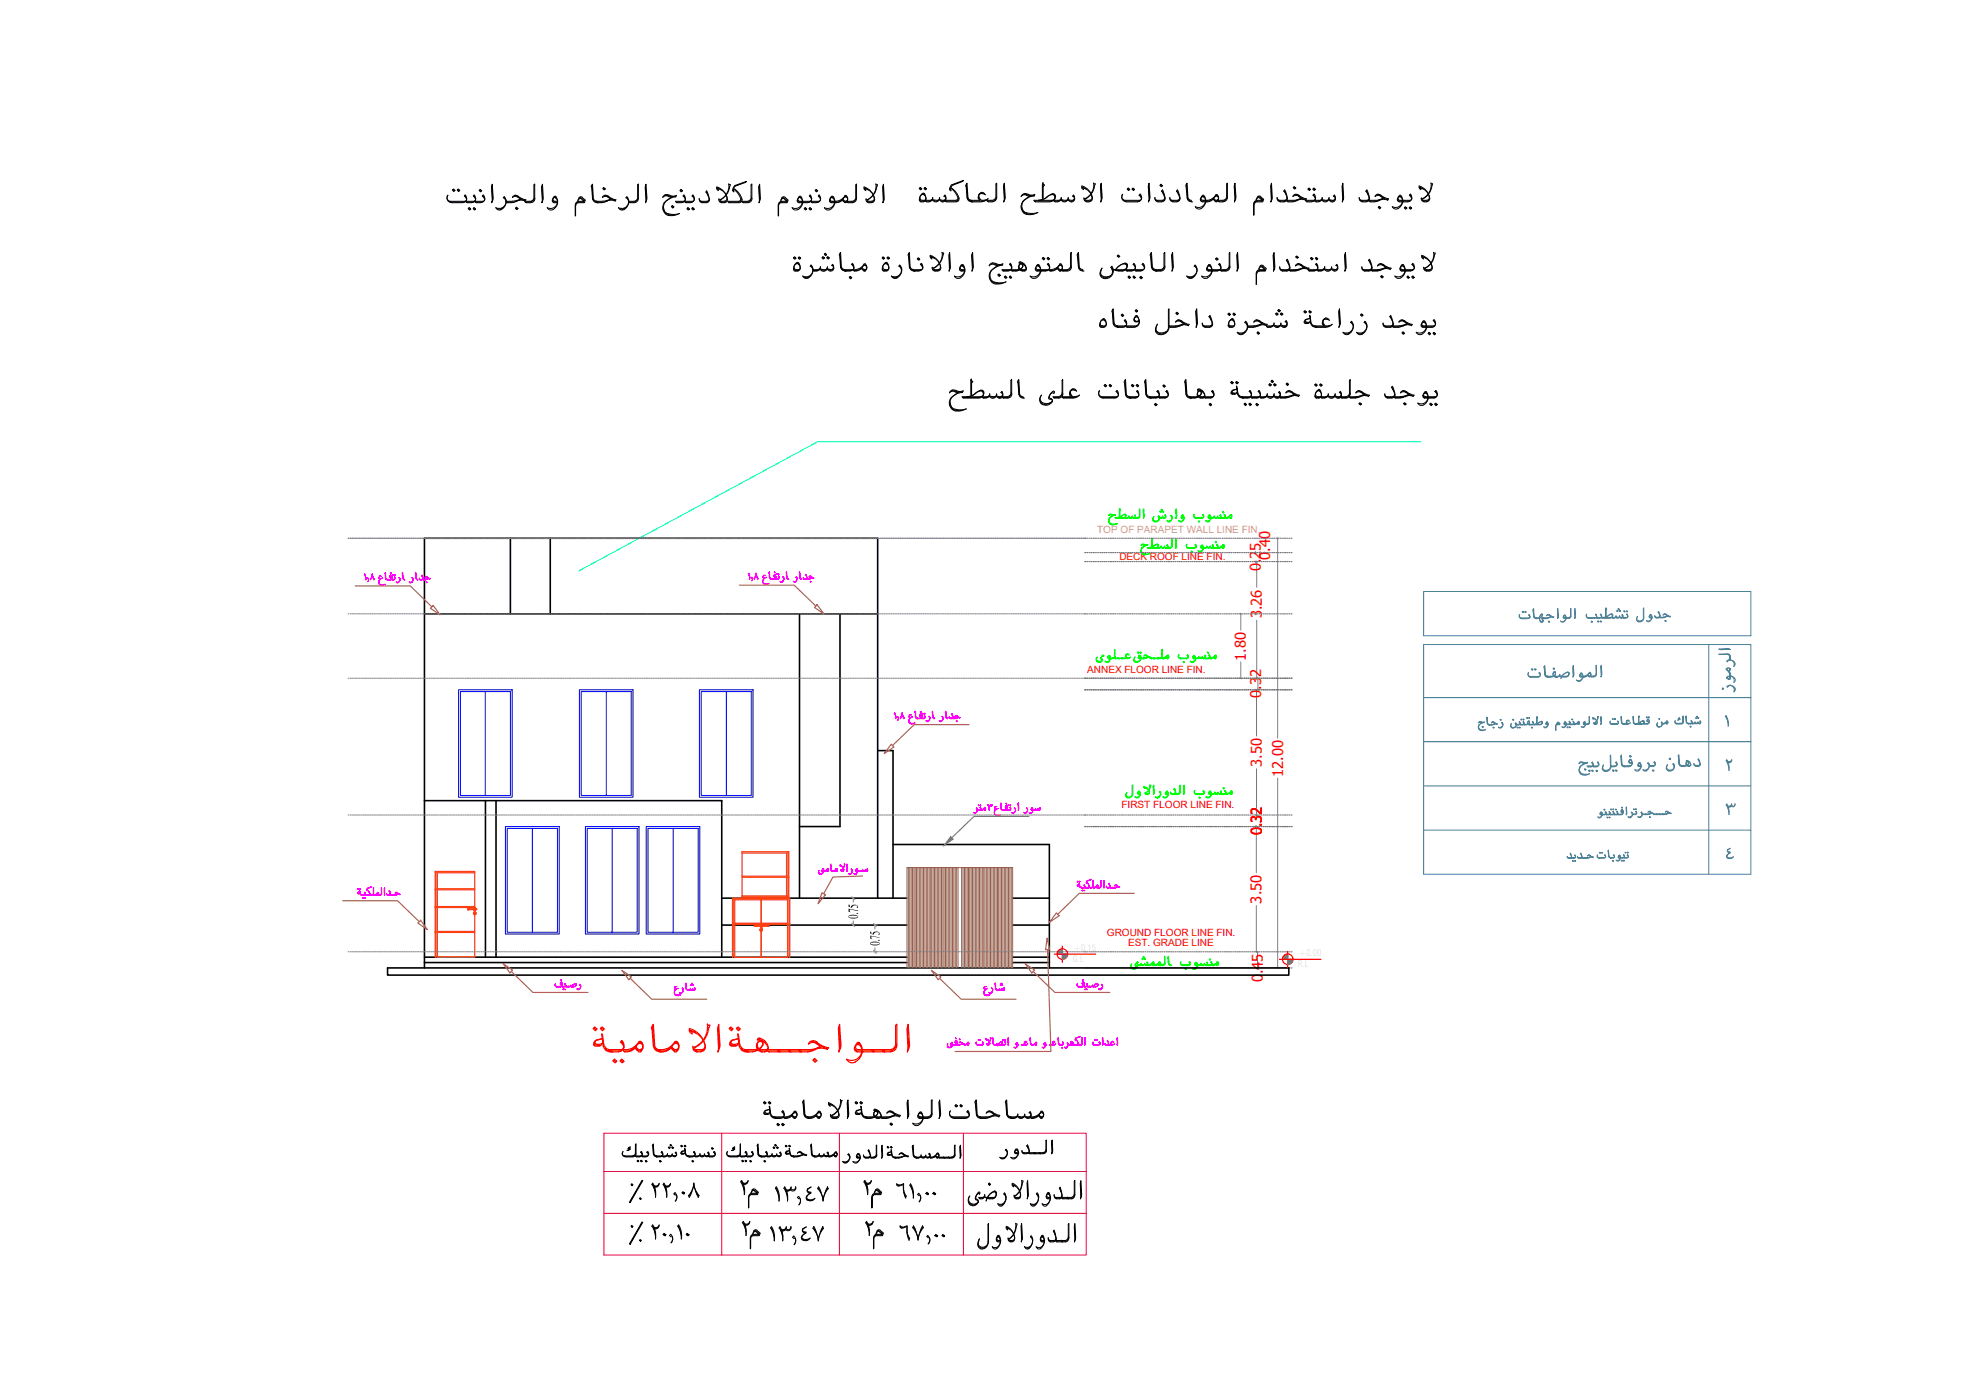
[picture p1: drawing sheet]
<svg xmlns="http://www.w3.org/2000/svg" width="420mm" height="297mm" viewBox="0 0 420 297" stroke-linecap="round" stroke-linejoin="round" font-family="sans-serif">
<defs><g id="words">
<g font-size="14.6">
<text x="147.5" y="259.3">L2</text>
<text x="173.9" y="259.3">L2</text>
<text x="147.8" y="268.1">L2</text>
<text x="174.3" y="268.1">L2</text>
</g>
<text font-size="11.9" fill="#4a8395" x="358.8" y="168.3">2</text>
<text font-size="11.5" fill="#4a8395" x="358.8" y="177.4">3</text>
<g font-size="3.3">
<text x="182.1" y="195.1" transform="rotate(-90 182.1 195.1)">0.75</text>
<text x="186.7" y="200.8" transform="rotate(-90 186.7 200.8)">0.75</text>
</g>
<g font-size="3.1" fill="#f00">
<text x="269.6" y="118.9" transform="rotate(-90 269.6 118.9)">0.40</text>
<text x="267.7" y="121.3" transform="rotate(-90 267.7 121.3)">0.25</text>
<text x="267.9" y="131.3" transform="rotate(-90 267.9 131.3)">3.26</text>
<text x="264.5" y="140.3" transform="rotate(-90 264.5 140.3)">1.80</text>
<text x="267.8" y="148.2" transform="rotate(-90 267.8 148.2)">0.32</text>
<text x="267.9" y="162.8" transform="rotate(-90 267.9 162.8)">3.50</text>
<text x="272.4" y="165" transform="rotate(-90 272.4 165)">12.00</text>
<text x="267.9" y="177.3" transform="rotate(-90 267.9 177.3)">0.32</text>
<text x="267.8" y="191.8" transform="rotate(-90 267.8 191.8)">3.50</text>
<text x="268.1" y="208.6" transform="rotate(-90 268.1 208.6)">0.45</text>
</g>
<text font-size="2.1" fill="#dda56e" x="232.9" y="113.2">TOP OF PARAPET WALL LINE FIN.</text>
<g font-size="2.1" fill="#f00">
<text x="237.6" y="118.9">DECK ROOF LINE FIN.</text>
<text x="230.8" y="142.8">ANNEX FLOOR LINE FIN.</text>
<text x="238.1" y="171.6">FIRST FLOOR LINE FIN.</text>
<text x="235" y="198.7">GROUND FLOOR LINE FIN.</text>
<text x="239.5" y="200.9">EST. GRADE LINE</text>
</g>
<g font-size="1.9" fill="#dcdcdc">
<text x="227.9" y="201.9">+0.15</text>
<text x="227.8" y="204.2">G.L</text>
<text x="275.6" y="205.3">R.L</text>
</g>
</g></defs>
<!-- layer: table -->
<g fill="none" stroke="#4a8395" stroke-width=".21">
<path d="M302.2 125.6h69.5v9.4h-69.5zM302.2 136.8h69.5v48.8h-69.5zM322.6 130.5l-.1 .4 .4 .4h1.5l.4-.3M322.7 130.5l-.1 .4 .3 .3M322.8 131.2l1.8 .1M323.2 129.9l.2 .1M323.3 129.8l.2 .1-.2 .2-.1-.2zM323.8 129.9l.1 .1M323.8 129.8l.2 .1-.1 .2-.2-.2zM324.6 130.6l.2 .3-.1 .3h-1.8M324.6 130.6l.2 .2M324.6 130.5l.2 .5"/>
<path d="M324.6 130.5l-.1 .1M325.5 129.4l.2 1.6M325.6 130.9l-.2-1.4 .2-.3 .1 1.7M325.6 130.9l.3 .4h.6M325.7 131l.4 .3M325.8 130.9l.3 .2M326 131.2l.2 .1M326.1 131.3h.7M327.1 130.5h.3v.3M327.3 130.5l.1 .1M327.4 130.8l-.4 .3-1 .1M327.5 130.5a.91 .91 0 0 1-1 .8"/>
<path d="M327.5 130.5v-.1a.82 .82 0 0 0-.7 .7 .82 .82 0 0 0 .6 .8l.2-.3-.2-.2a.36 .36 0 0 1 .2 .5 .36 .36 0 0 1-.5 .2 1.17 1.17 0 0 1 0-1.5M327.5 131.3l-.1 .1M327.6 131.8l-.2 .2h-.2M327.6 131.2l.2 .1M327.8 131.3h-.4M328.6 130.6h.4l.5 .3M328.7 132l.1-.1 .2 .1-.1 .2zM328.8 131.9l.2 .2M329 130.7l-.2-.1-.5 .1 .4-.2 1.2 .5M329 130.7l.3 .2a2.76 2.76 0 0 1-1.9 .3v.3M329.2 131l-.7 .3h-1M329.4 130.9l-.9 .4h-.8"/>
<path d="M329.5 131l.3 .1-.6-.1M329.9 131l-.1 .1M330.7 129.4l.1 1.6M330.7 129.2l.2 1.6-.2 .5zM331.3 131.8l.3 .3 .4-.1M331.9 131l.2 .2h.3M332.1 130.6l-.2 .4 .1 .3h1M332.2 130.6l.2 .2 .1 .5M332.3 130.8l-.2-.1 .3 .2 .1 .4M332.4 131.1l.2 .2M332.5 131.3l-.5 .6h-.7M332.5 131.3l-.2 .4-.3 .3"/>
<path d="M332.5 131.2h.6M333.4 130.6l-.1 .4-.3 .1h-.9v-.3M333.4 130.7l.1-1.5v1.8l-.5 .3M333.5 130.8l-.4 .4M334.3 129.4l.1 1.6M334.4 129.2l.1 1.6-.2 .5zM337 131.1l1.8 .1-1.7-.1M337.1 131.1l-.3-.3 .1-.4-.1 .6 .5 .3M337.8 131.9l.2 .2M337.9 131.9l.2 .1-.2 .2-.1-.2zM338.8 131.1l.2-.2-.3-.4 .1-.1 .2 .3a.4 .4 0 0 1-.4 .6h-1.3M338.8 130.5l.1 .3"/>
<path d="M338.9 131.1l.2 .2M339 131.2h.8M339.2 131.9l.2 .2M339.3 131.8l.2 .2-.2 .1-.1-.1zM339.7 131.9l.1-.1 .2 .2-.1 .1zM339.8 130.5l.2 .3M339.8 131.9l.2 .2M339.8 130.4v.1l.2 .3M339.9 130.4l.1 .5M339.9 131.1h2.1M340 131.1l.1 .1M340 130.8l-.1 .3h-1"/>
<path d="M340 130.9l-.2 .3-.7 .1M340.1 131.3h1.7M340.9 129.1l.2 .3M341.1 129.3l-.1-.2-.1 1.7 .1-1.3 .1-.1M341.5 130.7a.4 .4 0 0 1 .5-.3 .4 .4 0 0 1 .3 .5l-.3 .1M342 130.4h.3M342.2 131l-2.2 .2M342.2 131.1h.6l.3-.3v.1a.55 .55 0 0 1-.7 .4M342.2 130.4l.1 .4M342.3 131.1l.1 .1M342.3 131.2l.7-.2 .4 .3 .4-.3 .4 .3M342.4 130.5l-.1-.1a1.59 1.59 0 0 0-1.3 .6l-.5 .1 1-.4"/>
<path d="M342.4 130.5l-.1 .5-.5 .3M343 130.9l.6 .1M343.1 131.1h.7M343.3 129.7l.1 .1M343.4 129.6l.1 .1-.1 .2-.2-.2zM343.5 129.3l.1-.1 .2 .2-.2 .1zM343.6 129.3l.1 .1M343.8 130.9l-.2 .2M343.9 130.8l-.1 .2M343.9 129.7l.1 .1M343.9 129.6l.2 .1-.2 .2-.1-.2zM344.3 130.6l.2-.1 .1 .4-.4 .4"/>
<path d="M344.4 130.6l.1 .1v.3l-.6-.1M344.4 130.5l.1 .2M344.5 131.1h.8M344.5 131.1l.1 .1M344.6 131l-.3 .2-.3-.1M344.6 131.3h.6M344.7 129.8l.1-.1 .2 .1-.1 .1zM344.8 129.7l.2 .2M345.3 129.8l.1-.1 .2 .1-.2 .1zM345.3 130.5l.1-.2 .2 .6M345.3 129.7l.2 .2M345.4 131.1l-.9 .1"/>
<path d="M345.6 130.7l-.3-.2 .3 .4-.2 .2M345.6 130.9l-.4 .3M347.5 131.6l.6 .3 .5-.2M347.6 131.6l.4 .3M347.7 130.9l-.2 .5 .1 .3M347.7 130.9l-.2 .4a.56 .56 0 0 0 .4 .7M348.9 131.2l.1-2.1v2.1M348.9 131.2l-.2 .5-.6 .2M349 131.2l-.4 .7-.8 .1M350.1 130.9l.3 .3M350.3 130.6a.63 .63 0 0 1 .5 .6 .63 .63 0 0 1-.4 .6l-.4 .2-.4-.2M350.3 130.6l.2-.1 .1 .2"/>
<path d="M350.3 130.7v.2l.2 .1M350.3 131.2h.4l-.4 .6h-.7M350.4 130.5l-.3 .4 .1 .2h.5M350.4 130.5l.3 .2 .1 .5M350.4 131h.3M351.3 130.7l.2 .3M351.3 130.7l.1 .3 .3 .2M351.4 131l.3 .1M351.5 131h.7M351.6 131.1h.6M351.6 131.2h.5M352.1 130l.3 .7-.2 .3"/>
<path d="M352.1 129.9l.2 .5M352.1 129.9l-.1 .1M352.2 129.8l.2 1v.2l-.3 .2M352.4 130.9l-.2 .2M353.1 131h-.7l.1 .2M353.3 130.4l.9 .4M353.4 131.8l.2-.1 .1 .2-.1 .1zM353.5 131.8l.2 .1M353.7 130.6l-.2-.1-.4 .1 .4-.3 1.1 .6M353.7 130.5l.3 .2-.9 .3M354.1 130.8l-.9 .3h-.7M354.2 130.8l.3 .1"/>
<path d="M354.5 131l-.6-.1-.6 .3h-.8M354.6 130.8l-.1 .2M362.8 136.8v48.8M364.9 137.8l1.9-.1 .6 .2-2.1 .1zM366.6 139l-1.7-.1h2.2l.3 .4v.6M366.6 138.9l.5 .2 .1 .4M366.8 138.9l.5 .4v.8M367 137.8l-1.8 .1M367.2 139.5v.7M367.4 139.9l-.2 .2M302.2 148.1h69.5M302.2 157.5h69.5"/>
<path d="M313.9 154.4v.2a.8 .8 0 0 0 1.1 .5M313.9 154.3l.1 .4M314 153.9a.78 .78 0 0 0 .1 1.1M314 154.7l.4 .2M314.1 154.9l.6 .2 .7-.2h-1.1M314.2 153.2l-.3 .3 .3-.2 .5 .1-.7 .6M314.2 153.2l1 .1M314.4 153.3l.7 .1M314.5 153.3h-.5M314.7 154.2l.1 .2M314.7 154.2l.2 .1-.1 .2zM314.8 153.5l-.7 .4-.2 .4"/>
<path d="M315.1 153.4l-.3 .1M315.1 153.3l-.1 .1M315.7 152.4l.1 1.3M315.8 153.6l-.2-1.1 .2-.2v1.3M315.8 153.6l.4 .3M315.9 153.6l.3 .2M316.7 153.5l.3-.1 .4 .2-.5 .2h-.8l.1 .2M316.8 153.3l.8 .3M316.9 154.5h.3zM317 154.4l.1 .1M317.1 153.8l-1 .2M317.2 153.3l-.2-.1-.3 .2"/>
<path d="M317.2 153.4l.7 .3-.1 .1M317.5 153.7l-.7 .2h-.7M317.6 153.7l.2 .1h-.7M318.3 154.5h.3M318.5 152.8l.2 .1zM318.5 152.8l.1 .1M318.8 154.3l-.2 .2M318.9 153.5l.1 .3M318.9 153.4l-.1 .1M318.9 153.4a.64 .64 0 0 1 .1 .8 .64 .64 0 0 1-.9 .2 .56 .56 0 0 0 .8-.1 .56 .56 0 0 0-.1-.8M320.8 154.3l.4 .2 .5-.2M320.8 154.1l.1 .2"/>
<path d="M320.9 153.6l-.2 .5M320.9 153.6l-.2 .6M321.2 152.8l.1 .1M321.2 152.7l.2 .2h-.1zM321.7 153.6l.2 .4-.1-.5a.63 .63 0 0 1-.1 .9 .63 .63 0 0 1-1-.2M321.8 153.5l-.1 .1M321.9 154l-.2 .3M322.1 154.5h.2zM322.1 154.4l.2 .1M322.5 154.5h.2zM322.5 153.3l.1-.1 .1 .4M322.5 153.3l.2 .2z"/>
<path d="M322.6 153.8h-.8l.2 .1M322.6 153.8l-.7 .1M322.6 154.4l.1 .1M322.8 153.5l-.2 .3M322.8 153.6l-.2 .3h-.6M322.9 152.8l.1-.2 .1 .2-.1 .1zM322.9 152.7l.2 .2M323.4 153.8h-.7l.1 .1M323.4 152.7l.1 .2M323.4 153.3l.2 .2zM323.4 152.6l.1 .3zM323.4 153.8l-.7 .1"/>
<path d="M323.4 153.2v.1M323.4 153.2l.2 .4M323.6 153.5l-.2 .3M323.6 153.6l-.2 .3h-.6M323.6 153.9h.4M324.1 152.4l.2 .1zM324.1 152.4l.2 .1M324.3 153.8l-.7 .1M324.4 153.2l.3 .1M324.4 153.2h.2l.1 .1M324.4 153.2v.4l.2 .2h.9l.1-.3-.2-.2M324.5 153.8h.3"/>
<path d="M324.5 152.4l.3 .1zM324.5 142.8a.61 .61 0 0 0 0 .7 .61 .61 0 0 0 .5 .3h1.5M324.5 142.8l-.1 .3 .3 .5h2.1M324.6 152.4l.1 .1M324.7 153.8l.1 .1M324.7 143.6l2.1 .1M324.7 153.1a.57 .57 0 0 1-.6 .8M324.7 153.2l-.1-.1a.44 .44 0 0 0-.3 .5 .44 .44 0 0 0 .4 .3h.5M324.7 153.4l-.2 .3-1 .1 .1 .1M324.7 153.8h.7M325.1 142.1l.2-.1 .1 .1-.1 .2zM325.1 154.5h.3l-.2 .1z"/>
<path d="M325.2 142.1l.2 .1M325.2 154.4l.1 .1M325.3 153.3l.1-.1 .2 .4M325.4 153.3l.1 .2M325.6 153.6l-.4 .3M325.8 142.1l.1-.1 .2 .1-.1 .2zM325.8 142l.2 .2M326.3 152.2l.1 .2M326.3 152.2l-.1 1.4 .2-1.3M326.3 152.1l.2 .2M326.8 142.9l.2 .4-.2 .3M326.8 142.9l.2 .3"/>
<path d="M326.8 142.8l-.1 .1M326.8 142.7l.2 .7M327 143.4l-.4 .3M327.1 153.2l.3 .2M327.1 153.8h-1.6l.1 .1h1.4M327.2 153.2l.2 .1M327.2 153.2l-1.3 .5M327.3 153.7l-1.8 .1M327.4 153.3v.3M327.4 153.2h-.3l-1.2 .5M327.4 153.4l-.2 .3M327.5 153.3a.49 .49 0 0 1-.5 .6"/>
<path d="M327.8 154.3l.2 .2h.3M327.9 141.5l.1 1.8M328.1 143.3l.5 .4M328.1 143.3l-.1-2-.2 .3 .2 1.7 .3 .4 .3 .1M328.1 143.3l.5 .3M328.2 153.7l.1 .1h.3M328.3 153.4l.3 .1M328.5 153.7h.2M328.5 153.4l.2 .5M328.5 143.6l.2 .1M328.5 153.4l-.2 .1 .1 .2M328.5 143.8h.8"/>
<path d="M328.7 153.9l-.4 .4h-.5M328.7 153.9l-.5-.1 .2-.5a.63 .63 0 0 1 .3 .6 .63 .63 0 0 1-.4 .6M329.3 143.7a.73 .73 0 0 0 .8-.3 .73 .73 0 0 0-.1-.8 .62 .62 0 0 0-.3 .7 .62 .62 0 0 0 .6 .4M329.7 143.6l-1.2 .1M329.7 142l.2-.2 .2 .2-.2 .1zM329.8 142.8l.3-.1 .1 .2M329.8 141.9l.2 .2M329.8 142.8a.39 .39 0 0 1 .4 .5 .39 .39 0 0 1-.5 .3h-1.2M329.9 142.8l-.2 .5 .4 .2M329.9 143.6l.5 .1M330.1 143.6h.7l.4-.4-.2 .4-.3 .1M330.2 143.6l.2 .1"/>
<path d="M330.2 143.7h.6M330.2 143.8h.5M330.3 154.1v1v-.9M330.6 153.8l-.3 .3M330.6 153.4l-.1 .3 .2-.2M330.7 153.4l.4 .3M330.8 153.5l.3 .2-.6 .1-.2 .3M330.8 153.5h-.1M330.9 153.4l.3 .2-.1 .3h-.5M330.9 153.4h-.3M331.1 153.8l-.7 .2M331.1 143.5h.6"/>
<path d="M331.1 143.5l-.3 .2M331.6 143.7h1M331.6 154.3h.6l.3-.5-.4 .7h-.3zM331.7 143.6h1M332 153.6l.2 .2h.3M332.1 153.6l.1 .2 .3 .1M332.2 153.4l-.1 .2 .2 .1M332.2 153.3l.3 .1 .1 .5M332.2 153.2l-.1 .4M332.3 153.4l.2 .5M332.4 153.4h-.2h.2M332.5 153.7l.1 .2"/>
<path d="M332.5 153.8h.7M332.6 142.8a.36 .36 0 0 1 .4 .1 .36 .36 0 0 1 0 .4M332.6 153.9h.4M332.6 142.8l-.9 .6-.3 .6a1.47 1.47 0 0 1 1.7-1.2v.1M332.7 142.7a.52 .52 0 0 1 .5 .7 .52 .52 0 0 1-.7 .3h-.8l-.6-.2M332.7 154.4l.2 .1M332.8 154.3v.2zM332.9 143.5l-.3 .1M333 143.3l-.3 .2M333.1 142.9v.3M333.1 153.3l.1-.2 .2 .5M333.1 154.3l.2 .2"/>
<path d="M333.2 153.2l.2 .3M333.2 154.3l.2 .1-.2 .1zM333.2 153.2l.1 .2M333.3 153.7l.1 .2M333.3 153.7h.7M333.3 153.5l-.1 .2h-.9M333.4 153.6l-.4 .3M333.4 153.9h.4M333.7 152.7l.2 .1zM333.7 152.7l.1 .1M334 141.5v1.9M334 153.2l.1 .2"/>
<path d="M334 153.7l-.6 .1M334 141.3l.2 1.9-.2 .5-.1-2zM334.1 153.7l.3 .2M334.2 153.5l-.2-.4 .2 .5M334.2 153.5l-.2 .2M334.2 153.6l-.4 .3M334.8 153.6l-.6 .2M334.8 153.6l.3 .2M334.9 153.6l.2 .2 .2-.1M334.9 153.5l.2 .2M335.1 153.3l.2 .1M335.1 153.2l-.5 .4-.5 .1"/>
<path d="M335.2 153.7a.2 .2 0 0 0 .1-.3 .2 .2 0 0 0-.3-.1l-.3 .4-.3 .1M335.2 153.2l.1 .3-.2 .3M335.2 153.2h-.1M335.4 143.4l.1 .3h.6M335.4 143.4l.2 .3h.4M335.8 143l.3 .7M335.8 143.1h-.2M335.8 142.9h-.2l-.2 .5M335.8 142.9l.3 .8M336 143.5l.2 .2M336 143.7a.91 .91 0 0 1-1.3 .7M336.1 143.7a.84 .84 0 0 1-.4 .8 .84 .84 0 0 1-.9 0l-.1-.1"/>
<path d="M336.2 153.6l.4 .2M336.2 143.7h.2M336.2 153.6l.1 .2h.3M336.3 153.4h.2M336.3 153.2l-.1 .4M336.4 153.7l-.1-.1 .1-.2 .2 .4M336.4 153.7h.6M336.5 153.2a.64 .64 0 0 1 .1 .9 .64 .64 0 0 1-.9 .2h.6l.3-.5M336.5 153.3h-.1M337 143.5l.3-.4a.27 .27 0 0 1 .5 .1 .27 .27 0 0 1-.3 .3M337 143.4l-.5 .3h-.4M337 143.5l-.6 .2"/>
<path d="M337 143.4l.4 .3M337.1 143.4l.4 .3 .2-.2 .2 .2M337.2 143.2l.3 .3M337.3 143l.2-.1 .2 .2M337.4 153.3v-1.2l.1 1.3M337.4 142.8l-.2 .3a1.48 1.48 0 0 1-1.7 .3l.1-.4 .3 .2M337.4 143.7h.2M337.4 142.8h.1a.51 .51 0 0 1 .3 .4 .51 .51 0 0 1-.2 .5M337.4 153.4l-.1 .3-.7 .1M337.4 153.3l-.1 .3-.3 .1M337.5 153.4l-.3 .4h-.5l-.1-.1M337.6 143.5h.7"/>
<path d="M337.8 143.6h.6M338.3 152.5a1.08 1.08 0 0 1 .8 .9M338.3 143.5h.3l.2-.4v-1.8h.1v2.1l-.4 .3h-.7M338.3 152.7l-.2-.2a.96 .96 0 0 1 1 1M338.4 153.7h.6M338.4 153.5v.1M338.5 152.6l-.3-.1 .1 .2M338.6 153.7h.2M338.6 153.8h.2M338.6 153.7l-.2-.2 .2 .3M338.9 143.1l-.4 .5M339.1 153.3l-.3 .4"/>
<path d="M339.1 153.5l-.3 .3M339.3 152.3a1.5 1.5 0 0 1-.8 1.2M339.3 152.2l-.1-.1a1.38 1.38 0 0 1-.8 1.4M339.4 152.1l-.1 .2M339.9 152.3v1.3M339.9 141.5l.1 1.9M339.9 152.1l.1 1.3-.1 .4zM340 141.3l.1 1.9-.2 .5-.1-2.1zM341.9 153.1l-.1 .3 .3 .4h1.2M341.9 153.1l-.1 .4 .3 .2h1.3l.2-.3M342 153.7h1.4M342.3 152.6l.2 .1z"/>
<path d="M342.3 152.6l.2 .1M342.8 152.6l.1 .1M342.8 152.5l.2 .2-.2 .1-.1-.2zM343.4 153.2l.2 .2M343.4 153.1l.2 .3M343.5 153.1l.1 .4-.3 .3M344.2 152.2l.1 1.3M344.2 153.4l-.1-1.1 .1-.2 .1 1.3M344.3 153.4l.4 .3M344.3 153.5l.4 .2M345.3 153.4l.1 .2M345.4 153.1l-.1 .3"/>
<path d="M345.4 153.7l-.8-.1 .1 .2M345.4 153l-.1 .3 .2 .3M345.5 153h.3M345.5 153l-.2 .2 .3 .4M345.5 153l.4 .1-.2-.2-.4 .2M345.6 153.6l.5-.1a1.63 1.63 0 0 1-1.5 .3l1.3-.2M346.7 152.2l.1 1.2M346.8 153.4l-.1-1.1 .1-.2 .1 1.3M346.8 153.4l.4 .3M346.8 153.5l.4 .2M347.2 153.7h1.4M347.9 152.1l.1 .2"/>
<path d="M347.9 152v.2M348 152l.1 .2M348.1 152.2l-.2 .1 .1 1.1-.1-1.1M348.7 153.6h-1.6l.2 .2M348.7 153.1h.3l.1 .3M348.9 153.6l-.2 .1M349.1 153.2a.49 .49 0 0 1-.5 .5l-1.4 .1-.4-.4M349.1 153.2l-.3-.2-1.3 .6 1.2-.5a.27 .27 0 0 1 .3 .2 .27 .27 0 0 1-.3 .3M349.5 152.3l.1-.1 .1 .1-.1 .1zM349.6 152.2l.1 .1M349.7 153.1h.4M349.8 153.2h.3v.1l-.2 .3h-1l.8 .1a.53 .53 0 0 0 .5-.4 .53 .53 0 0 0-.4-.6l-.1 .4 .1 .1"/>
<path d="M349.8 152.8h.2M350 153.6l-1 .1M350 152.2l.1 .1M350 152.2l.1 .2zM350.1 153.1h-.3l-.1-.2 .3-.1 .1 .4M351.7 154l.2-.5v.6M351.8 154a.63 .63 0 0 0 .9 .3 .63 .63 0 0 0 .1-1l.1 .5-.2 .4M351.8 154.1l.4 .2 .5-.1-.5 .1-.3-.2M352.2 152.6l.1 .1M352.2 152.5l.1 .3zM352.8 153.3l.1 .5M353.1 153.6h-.2l.2 .1"/>
<path d="M353.6 153.5l-.7 .2M353.6 153.6l-.4 .1M353.6 153.5l.3 .2M353.6 153.5l.3 .2 .2-.1M353.8 153.2l.3 .1M353.8 153.2l.1-.1 .2 .2M353.8 153.3l-.2 .3M353.9 153.7h.1M353.9 153.1l-.7 .5M354 153.1l.1 .3-.2 .3M354 153.1h-.1M354.1 153.3l-.2 .3-.2-.2"/>
<path d="M355.7 153.5l.2 .1M355.8 153.6h1.1M355.9 153.6a.31 .31 0 0 1-.3-.2 .31 .31 0 0 1 .1-.4l-.1 .5 .4 .2M355.9 153.7h1.1M356.3 152.6v.1M356.3 152.7h.2M356.5 152.7h.1M356.6 152.4l-.3 .2M356.6 152.4l-.3 .1 .3 .1M356.6 152.7l-.4 .2 .3-.1M357.3 153.2l.1-1.2v1.3M357.3 153.2l-.1 .3-.3 .1"/>
<path d="M357.3 153.4l-.3 .2M357.4 153.3l-.2 .4h-1.2M358 152.1l.1 1.3 .3 .2M358 153.4l-.1-1.2 .1-.2 .1 1.5 .3 .2 .7-.1M358.1 153.4l.3 .2M358.8 154.2l.2 .1M358.9 154.2v.2zM359 153.1l.2 .2M359.1 153.1l.1 .2M359.1 153l.1 .4M359.1 153l-.1 .1M359.3 153.3l-.1 .2-.9 .1 .2 .1"/>
<path d="M359.3 153.4l-.2 .3h-.7M359.6 153.6l-.4 .1M359.8 153.5l.3 .2 .4-.2M359.9 153.3l-.2 .2-.6 .1M359.9 153.3a.4 .4 0 0 1-.3 .4 .4 .4 0 0 1-.4-.1M359.9 153.5h.5M360 152.4l.2 .2M360.1 152.3v.3zM360.2 152.1l.2 .1M360.3 152v.3zM360.4 152.5l.1-.2 .2 .2-.2 .1zM360.5 152.4l.1 .2"/>
<path d="M360.5 153.5l.3 .2M360.9 153.2l.1-.1 .1 .4-.3 .2M360.9 153.2l.1 .2-.1 .1-.4-.1v-.1l-.1 .2-.8 .1M360.9 153.1l.1 .2M361 153.5h-.4M365.6 146.2l.2-.1 .2 .1-.3 .2zM365.9 146.2l-.2 .1M366.3 152.2l.1-.3 .4 .9 .1 1.4M366.3 152.1l.6 1.2v.9M366.4 152.1l.5 1.4M366.5 142.2l.5 .4 .2 .7M366.6 140.4l.1 .1"/>
<path d="M366.6 145.8l.2 .1M366.6 145.8a.96 .96 0 0 1 1.3-.2 .96 .96 0 0 1 .3 1.2l-.1 .1M366.7 142.3l.4 .3M366.8 140.5a.84 .84 0 0 1 1.1-.1 .84 .84 0 0 1 .2 1.1M366.8 141.9l-.2 .2v.2M366.8 143.7l-.2 .2 .1 .1M367.1 142.6l.2 .5v.4M367.1 141.9l.2 .2-.3 .4M367.1 140.1l-.4 .3M367.2 142.6l.2 .6M367.2 145.5l-.5 .3M367.2 142.1l-.3 .3"/>
<path d="M367.2 142.1a.27 .27 0 0 0-.3-.2 .27 .27 0 0 0-.2 .4M367.2 143.3v.7h-.4M367.3 140.1a1.25 1.25 0 0 1 1 .6M367.3 140.1l-.7 .2M367.3 143.6v.4l-.2 .2M367.4 143.2v.3M367.4 142.2l-.4 .4M367.4 142.1v.1M367.4 143.6a.47 .47 0 0 0-.6 .4M367.4 142a.47 .47 0 0 0-.5-.3 .47 .47 0 0 0-.4 .5M367.4 143.5a.84 .84 0 0 1 .8 .4 .84 .84 0 0 1 0 .9l-.1 .1a.91 .91 0 0 0-.7-1.3M367.4 144a.43 .43 0 0 1-.5 .2 .43 .43 0 0 1-.3-.4l.8-.3v.5"/>
<path d="M367.4 143.4l-.2 .2M367.5 145.6a.91 .91 0 0 1 .6 1.3M367.5 145.5l-.5 .2-.2 .2M368 140.5l.3 .5-.1 .3M368.1 145.8l.2 .5v.4M368.3 140.8v.4l-.2 .3M302.2 166.9h69.5M302.2 176.3h69.5M335.3 163.5v.3a1.22 1.22 0 0 0 1.6 .7M335.3 163.3l.1 .6 .5 .4M335.4 162.9a1.12 1.12 0 0 0 .2 1.4M335.6 164.3l.5 .2"/>
<path d="M335.7 161.7l-.5 .4 .5-.2 .2 .1M335.7 161.8l.5 .1M336 162l.4 .1M336 161.9l1 .1M336.1 161.9h-.7M336.4 163.4l.1-.2 .2 .2-.1 .2zM336.4 162.1l-1 .7M336.5 163.3l.2 .2M337 162.1a1.73 1.73 0 0 0-1.6 1.3M337 161.9v.2M337.1 161.8l-.9 .1M337.1 162.8h.7"/>
<path d="M337.3 163.6l.1-.1 .2 .2-.2 .1zM337.3 163.6l.2 .1M337.5 164.3l-.7 .2h-.8M337.5 164.3l-.8 .1-.7-.1M337.9 163.6l.2-.1 .1 .2-.1 .1zM338 162.6h-1l.2 .2M338 163.6l.2 .1M338 161.9l.2 .3M338 162.7l-1 .1M338.1 161.8l-.2 .2 .3 .3M338.1 161.8l.2 .7M338.2 162.3l-.2 .3"/>
<path d="M338.3 162.4l-.5 .4M338.3 162.8h.6M338.8 163.6l.1-.1 .3 .2-.2 .2zM338.9 163.6l.2 .2M339.1 162l.1-.2 .2 .1a.55 .55 0 0 1-.4 .9M339.2 161.9l.2 .4M339.2 162.6h-1.1l.2 .2M339.2 161.9l.2 .3M339.2 162.7l-1 .1M339.4 162.3l-.2 .3M339.7 172.8l.4 .2-.3 .4h-.6l.3 .3 .4-.3 .3-.4M339.7 172.8l.2 .2"/>
<path d="M339.8 172.5l.2 .1M339.8 172.6h.2l.2 .4M339.9 172.6l-.1 .1 .2 .1M340 172.4l-.3 .4M340 172.4l.2 .6-.1-.1M340.2 163.2l.2 .4 .2 .2M340.2 163.2l.2-.8-.1 .7 .1 .2M340.2 163.3l.7 .4 .7-.2M340.3 163.3l.6 .3M340.5 171.9l.1-.1 .1 .1-.1 .1zM340.6 171.9l.1 .1M340.8 172.9l-.6 .1"/>
<path d="M340.9 172.3l-.1 .1M340.9 172.3l.1 .4-.2 .3h-1M341 172.6l-.2-.2 .2 .2-.1 .3h-1M341.2 173.6h.2zM341.2 173.5l.1 .1M341.6 173.6h.2zM341.6 172.4l.2 .2M341.6 173.5l.1 .1M341.6 172.4l.2 .3-.2 .2M341.7 172.9l-.7 .1M341.7 172.3l.1 .4M341.9 172.7l-.4 .3h-.5l-.1-.1h.7"/>
<path d="M342 162.8v-2.5l-.1 2.7-.3 .4-.7 .2M342 162.6h1.1M342 171.8l.1 .1M342 162.8a1.12 1.12 0 0 1-1.4 1M342 162.6l.2 .2M342 171.7l.1 .3zM342.2 162.8h.6M342.4 171.9l.1-.2 .1 .2-.1 .1zM342.4 163.5l.2 .2M342.4 172.4l.1-.1 .1 .4M342.5 163.4l.2 .2-.2 .2-.2-.2zM342.5 172.9l-.7 .1"/>
<path d="M342.5 171.8l.1 .1M342.5 172.9h.8M342.6 172.6l-.2-.2 .2 .2M342.6 172.9l.5 .1M342.7 172.6l-.2 .3M342.7 172.7l-.4 .3h-.5l-.1-.1h.8M343 161.9l.3 .4M343 171.8l.1 .1M343.1 162.7h-1M343.1 171.8v.2zM343.1 163.5l.1 .2M343.1 163.4l.2 .2-.2 .2-.1-.2z"/>
<path d="M343.1 161.8l.2 .4M343.1 161.8l.2 .6M343.2 162.3l-.2 .3M343.3 162.4l-.5 .4M343.3 172.9l-.7 .1M343.3 172.3l-.1 .1M343.3 172.3l.2 .4M343.4 172.6l-.1-.2 .2 .3-.2 .2M343.5 172.7l-.3 .3M344.2 160.5l.1 1.8M344.2 172.3v.2l.4-.1M344.2 172.4h.4"/>
<path d="M344.3 171.4l.1 .2M344.3 172.4l-.1-.3 .2-.1 .2 .4M344.3 172h.2M344.3 171.4l.1 .2zM344.4 162.3l.5 .4M344.4 162.3l-.2-2-.1 .3 .2 2 .5 .2h1.1M344.4 162.3l.4 .3M344.4 171.9l-.3 .4M344.5 171.9l.2 .7M344.5 172.8l-1.1 .1M344.6 172.6l-.2 .3-.9 .1M344.6 172.4l-.2 .4-1 .1 .1 .1"/>
<path d="M344.6 172.3l-.3 .1M345.3 171.5v1.2M345.3 171.3l.1 1.4-.1 .3zM345.8 173.5h.3M345.9 161.9l.4 .1 .2-.1M345.9 161.5a.33 .33 0 0 0 .1 .4 .33 .33 0 0 0 .3 0l.2-.1M346 160.5l.2 .2M346 161.4h.3M346 161.2l-.2 .6 .2 .2M346.1 160.4l.2 .2-.2 .2-.2-.2zM346.2 161.3l.3 .9M346.2 161.2h-.1"/>
<path d="M346.3 162.5l-.3 .2h-1.2M346.3 172.5l.3 .3M346.3 172.5a.56 .56 0 0 1 .1 .8 .56 .56 0 0 1-.7 .1M346.3 173.4l-.2 .1M346.4 161.5l-.2-.1-.3 .2M346.4 161.5l.1 .5M346.4 172.4a.63 .63 0 0 1 .1 .9 .63 .63 0 0 1-.8 .1M346.5 161.9l-.5 .1M346.5 162.2l-.2 .4-.4 .2M346.5 162l-.3 .5-1.5 .1 .2 .2M346.8 171.8l.2 .1zM346.8 171.8l.1 .1"/>
<path d="M347.2 171.8l.1-.1 .2 .2zM347.3 172.9h-.6M347.3 171.8l.1 .1M347.3 172.3l.1 .4M347.3 172.3l-.1 .1M347.4 172.5l-.1-.2 .2 .4-.2 .1M347.5 172.7l-.4 .3-.4-.1-.1-.1h.7M347.8 162.4v.2l.5 .1M347.9 173.5h.3M347.9 162.1l.2-.1 .2 .2M348 161.9l-.2 .3v.4l.7 .2-.2 .5-.5 .4M348.1 162.6h.3"/>
<path d="M348.2 162.1l.2 .7M348.2 162.1l-.4 .1 .3 .3M348.2 161.9l.2 .8M348.2 161.9h-.2M348.4 162.7a.91 .91 0 0 1-1.4 .7l.4 .3h.4M348.4 172.5a.56 .56 0 0 1 .1 .8 .56 .56 0 0 1-.8 .1l.3 .2 .3-.1M348.4 173.4l-.2 .1M348.5 172.5l.1 .3M348.5 172.4l-.1 .1M348.5 172.4l.2 .3a.85 .85 0 0 1-.5 .9M349.3 172.8l.1 .2M349.3 172.8l.1 .1"/>
<path d="M349.8 163.4l-.5 .2-.3-.1M349.9 162l-.1 .1 .2 .2 .1 .5M349.9 172.5l.3-.1 .4 .2-.4 .2h-1.6l.2 .2h1.1l.7-.3 .5 .1M349.9 162l.3 .5M349.9 161.9l.3 .7M350.1 172.3l1 .4-.1 .1M350.1 162.8a.91 .91 0 0 1-1.3 .6M350.2 162.6a.89 .89 0 0 1-1.2 1l-.2-.2M350.2 173.5h.2zM350.2 173.4l.1 .2M350.4 172.4l.4 .2M350.4 172.3l-.2-.1-.3 .3"/>
<path d="M350.7 172.7l-.7 .2h-1.3M350.8 172.7h.3M350.8 163.6l.2-.2 .1 .2-.1 .2zM350.9 163.5l.2 .2M351.2 161.8l.2 .3M351.2 162.6l-.9 .1M351.2 161.7l-.1 .2 .3 .3M351.3 161.7l.2 .7M351.4 162.2l-.1 .3-1.2 .1M351.4 162.3l-.5 .5-.6-.1-.1-.1M351.7 172.8l.1 .2M351.7 172.8l.2 .1"/>
<path d="M352.3 172.8l.2 .2M352.3 172.8l.2 .1M353 172.8h-2l.2 .2h2.4M353 172.8l.2 .2M353 172.8l.2 .1M353.6 172.8h-.6M353.8 172.3l1 .4M353.8 163l.1 .3 .6 .2M353.8 163.2l.6 .4M354 172.8l-.4 .1M354 162.3l-.1 .7M354.1 172.4l.2 .2"/>
<path d="M354.1 172.3l-.2-.1-.3 .3 .3-.2 .8 .4M354.3 172.6l-.7 .2M354.4 172.6l-.7 .3h-2.6M354.4 161l.2 .2M354.5 160.9l.2 .2-.2 .2-.1-.2zM354.7 172.8h-.7M354.8 172.7l-.1 .1M355.1 163.4l-.7 .2M355.2 163.3l-.7 .2M355.3 162.1a.94 .94 0 0 1-.2 1.4 .94 .94 0 0 1-1.3-.4l.2-.8M332.7 181.8l.2 .4h.5M332.8 181.8l.2 .3h.4"/>
<path d="M332.9 182.1h.2M333.3 181.3l.3 .6M333.4 181.3v-.1l.3 .7M333.4 181.2l.2 .4M333.6 182l-.2 .1M333.7 181.9l-.2 .3-.5 .1M333.7 181.9l-.2 .2M333.8 182.8h.2zM333.9 182.7l.1 .2M334.2 182.8h.3zM334.3 181.6l.2 .3-.2 .2M334.3 181.6l.2 .2"/>
<path d="M334.3 182.1l-.6 .1M334.3 182.7l.2 .2M334.4 181.5l.1 .5M334.4 181.6h-.1M334.5 182l-.3 .2h-.5l-.1-.1h.7M335 182.1h.2M335.5 181.3l.3 .6M335.6 181.2l-.1 .1M335.6 181.2l.2 .4M335.6 181.1l.3 .8M335.8 182l-.2 .1M335.9 181.9l-.3 .3"/>
<path d="M335.9 181.9l-.1 .2h-.7l-.2-.3 .2 .4h.5M335.9 182.2h1.1M336.5 182.1l.1 .1-.1-.1M337.2 181.6h.3M337.5 182.1l-.4 .1M337.6 181.6l-.2-.1-.3 .2 .3-.1 .4 .3M337.7 182l-.2 .1M337.8 181.9a2.68 2.68 0 0 1-2 .2l.2 .1M337.8 181.9l-1.3 .3M337.9 181.9l.3 .1M338 181.9l-.4-.3 .7 .4M338.3 182h-.6"/>
<path d="M339.2 181.5l-.1 .3 .2 .4h1.2M339.2 181.5a.32 .32 0 0 0 .2 .6M339.2 182.1h1.5M339.5 181l.3 .1zM339.6 181l.2 .1M340 181l.2 .1zM340 181l.2 .1M340.7 181.5l-.1 .1M340.8 181.5l.1 .4M340.9 181.8l-.2-.2 .2 .3-.1 .1-1.5 .1M340.9 181.9l-.4 .3M341.4 180.5l.2 1.3z"/>
<path d="M341.4 180.6l.2 1.3M341.6 181.8l.2 .3h.8M341.9 182.2h.5M341.9 182.1l-.3-.3 .4 .3M342.3 182.8l.1-.1 .1 .1-.1 .1zM342.4 182.7l.1 .2M342.6 181.6l.1 .2M342.6 181.6l.1 .4-.9 .1 .2 .1M342.6 181.5l-.1 .1M342.6 181.5l.2 .4-.4 .3M343.1 182.6h.6l.4-.4-.5 .6h-.3zM343.6 181.9v.2h.4"/>
<path d="M343.6 181.9l.1 .3h.3M343.7 181.8v.1l.1 .1M343.8 181.6l-.2 .3M343.8 181.6l.2 .2 .1 .4M343.9 181.7l.1 .5M343.9 181.7h-.2l.2 .1M344 182l.1 .2M344 182.1h.7M344.1 182.2h.4M344.2 182.7l.2 .1M344.3 182.6v.3zM344.7 182.7l.1 .1"/>
<path d="M344.7 181.6l.2 .2M344.7 181.6l.1 .2M344.7 181.5v.1M344.7 181.4l.2 .5M344.7 182.6l.2 .1-.2 .2-.1-.2zM344.9 181.8l-.2 .3h-.9M344.9 182.1h.6M344.9 181.9l-.3 .3M344.9 182.2h.4M345 181h.2zM345 181l.2 .1M345.4 182.2a.42 .42 0 0 0 .2-.7l.1 .5-.9 .1 .1 .1"/>
<path d="M345.4 181h.3zM345.5 181.6l.1 .2M345.5 181l.1 .1M366.6 181.9a.83 .83 0 0 0 1.1 .2M367.2 181.1l-.6 .6 .1 .5M367.3 181.1l-.6 .4-.1 .3a.93 .93 0 0 0 1.4 .1M368 181.9l-.6 .4-.7-.1"/>
</g>
<!-- layer: WINDW -->
<path d="M128.2 240.6h102.4v25.9h-102.4zM128.2 248.7h102.4M128.2 257.6h102.4M153.2 240.6v25.9M178.2 240.6v25.9M204.5 240.6v25.9" fill="none" stroke="#dd0037" stroke-width=".21"/>
<!-- layer: A-TXT -->
<g fill="none" stroke="#000" stroke-width=".21">
<path d="M104.4 39.5l.1 3M104.5 39.1l.2 3-.3 .9 .1-.5-.2-2.8zM115 39.5l.2 3M115.2 39.1l.1 3-.3 .9v-3.3zM125.6 39.4l.3 2.9a.87 .87 0 0 0 .9 .6M128.1 39.9l.3 .3M128.2 39.8l.3 .3-.2 .2-.3-.3zM137.1 39.5l.1 3M137.1 39.1l.3 3-.3 .9-.1-3.3zM154.7 39l.3 .2-.1 .4M154.7 39.1a3.2 3.2 0 0 1-1.8 3.3M154.9 39.6a3.5 3.5 0 0 1-1.9 2.8"/>
<path d="M156 39.4l2.5-.9-.2 .2-2.1 .8-.4 .5M156 39.4l-.3 .5-.2 .6M161.1 39.5l.2 3M161.3 39.1l.1 3-.3 .9v-3.3zM183.4 39.7a3.2 3.2 0 0 1 2.3 2.5M183.5 39.7v.5l.3 .2-.1-.3M185.9 39l.4 .2a4.5 4.5 0 0 1-2.1 3.2M186 39.1a3.2 3.2 0 0 1-1.9 3.3M187.5 39.5l.1 3M187.6 39.1l.1 3-.3 .9v-3.3zM195.3 39.9l.3 .3M196.3 39.9l.3 .3"/>
<path d="M201.8 39.9l.1 .6-.3-.2M201.8 39.9l1.1 1.2 .5 .9a.51 .51 0 0 1-.6 .5M202.1 39.2l2.5-.9-.2 .2-2.1 .8M202.1 39.2l-.4 .5-.1 .6M202.3 39.3l-.4 .6 1.1 .9 .6 1.3M205.2 39.2l.2 2.9a.87 .87 0 0 0 .9 .6M213.1 39.3l.2 3M213.2 38.9l.2 3-.3 1 .1-.6-.2-2.8zM221.4 38.9l.2 .5M221.7 39.3l-.2 .2v2.6h-.2v-2.8M221.8 39.3l-.3-.2-.1-.3v.5M229.8 39.9v-.2l.7 .4"/>
<path d="M229.9 39.9l.1 .4M229.9 39.9a2.48 2.48 0 0 1 1.9 1.9M232.2 38.9l.3 .1M232.2 38.9a3.4 3.4 0 0 1-1.8 3.3 3.4 3.4 0 0 0 2-2.8M232.5 39l-.1 .4M233.7 39.3l.1 3M233.8 38.9l.2 3-.3 1-.1-3.4zM243.9 39.3l.1 3M244 38.9l.2 3-.4 1 .2-.6-.2-2.8zM246.2 39.4l.3-.3 .3 .3-.3 .3zM246.4 39.2l.3 .3M251.9 39.2l.2 2.9a.87 .87 0 0 0 .9 .6"/>
<path d="M262.1 39.3l.1 3M262.2 38.9l.2 3-.3 1 .1-.6-.2-2.8zM269.9 39.3l.1 3M269.9 38.9l.2 3-.3 1v-3.4zM274.7 39.7l.3 .3M274.8 39.6l.3 .3-.2 .3-.3-.3zM285 39.3l.1 3M285.1 38.9l.2 3-.3 1-.1-3.4zM301.3 39.5a3.2 3.2 0 0 1 2.2 2.5M301.3 39.5v.4l.4 .3M301.4 39.9v-.2l.8 .4M301.6 39.9l.1 .4"/>
<path d="M301.6 39.9a2.48 2.48 0 0 1 1.9 1.9M303.8 38.9l.3 .1M303.8 38.9a3.4 3.4 0 0 1-1.8 3.3M304 39.4a3.5 3.5 0 0 1-1.9 2.8M304.1 39l-.1 .4M95.1 41.5a.78 .78 0 0 0 .5 1.2M95.1 41.4a.95 .95 0 0 0-.1 1.1 .95 .95 0 0 0 .9 .5M95.3 42.8l.4 .1 3-.1M95.8 43h2.5M96 40.3l.3-.2 .3 .3-.3 .3zM96.2 40.2l.3 .3M97.1 40.3l.2-.2 .3 .3-.2 .3z"/>
<path d="M97.2 40.2l.3 .3M98.6 41.6l.4 .6M98.7 41.6l.3 .4M98.7 41.4l-.1 .2M98.8 41.4l.2 .5 .1 .5M99 42.2a.4 .4 0 0 1-.4 .5h-3.1M99.1 42.4a.78 .78 0 0 1-.8 .6M99.2 43h1M99.4 44.3l.2-.2 .3 .3-.2 .2zM99.5 44.2l.3 .3M100.5 41.6l.3 .4a.45 .45 0 0 1 .1 .4 .45 .45 0 0 1-.4 .3h-1.6l.3 .3M100.5 44.2l.4 .3"/>
<path d="M100.6 41.6l.3 .4M100.6 42.8l-1.6 .1M100.7 44.1l.3 .3-.3 .2-.3-.3zM100.7 41.4l-.2 .2M100.7 41.4l.2 .5 .1 .5M101 42.4a.78 .78 0 0 1-.8 .6M101.1 43h1M101.8 40.3l.3 .3M102 40.2l.3 .3-.2 .3-.4-.3zM102.4 41.6l.4 .6M102.5 41.6l.3 .4M102.5 42.8l-1.5 .1"/>
<path d="M102.6 41.4l-.2 .2M102.6 41.4l.3 .5v.5M102.9 42.2a.4 .4 0 0 1-.4 .5h-1.7l.3 .3M102.9 42.4a.78 .78 0 0 1-.8 .6M105.6 44.3l.8 .1M106.9 42a1.33 1.33 0 0 1 .2 1.8 1.33 1.33 0 0 1-1.8 .3 1 1 0 0 0 .9 .5 1 1 0 0 0 .9-.7l.3-.7v-.7l-.4-.7-.2 .2M106.9 44l-.5 .3M107 41.9l.4 .7M108.7 42.7h-1.3l.2 .3h1.1M109.2 41.6h.5l1.8 1M109.4 44.2l.3-.2 .3 .3-.3 .2zM109.5 44.1l.3 .3"/>
<path d="M109.7 42.7l-1 .3M109.9 41.9a.87 .87 0 0 0-1.1 0 .88 .88 0 0 1 1.5 0l1.3 .5M110 41.9l.5 .3-.7 .3-1 .2M110.3 42.5l-.6 .2M110.7 42.3l-1.7 .6h-1.4M111.6 42.9h1.1M111.7 42.4l-.2 .3-1.2-.2M111.7 43h.9M113.4 42a.91 .91 0 0 1-.7 .9M113.5 42.1v-3l-.1 .2v2.8l-.3 .4a1.78 1.78 0 0 1-1.7 .2l.4 .3M113.6 42.1l-.3 .7-.6 .2M117.3 42.5l.3 .4h.7"/>
<path d="M117.6 42l-.2 .5 .5 .2M117.6 41.9l.3-.1 .2 .3M117.6 43h.7M117.7 41.7l-.4 .5a.53 .53 0 0 0 .4 .8M117.7 41.7h.3M117.8 42.7h.5M117.9 42a1.37 1.37 0 0 1 .1 1.8 1.37 1.37 0 0 1-1.8 .3 .99 .99 0 0 0 .9 .5 .99 .99 0 0 0 .9-.6l.4-1M117.9 42h-.3M118 41.7l.3 .6 .1 .7M122.1 43.5v2.4l.1-2.2M122.8 43l-.4 .2-.2 .4M122.9 42.7a.74 .74 0 0 0-.7 .8"/>
<path d="M122.9 42l-.2 .6 .3-.4M123 42h.3l.8 .6M123.3 42.1l.7 .6h-1.2M123.3 42.1l-.3 .1M123.6 41.9l.7 .6-.2 .5h-1.3M123.6 41.9a.44 .44 0 0 0-.7 .1M124 42.9h-1.2l-.3 .1-.3 .3M125.8 42.2l-.3-2.6 .3-.5 .2 3.1M125.8 42.2a.87 .87 0 0 0 .9 .8M126 42.2l.3 .4 .4 .1M126.7 43h1.2M127.9 42.7h-1.3l.3 .3"/>
<path d="M127.9 42a1.19 1.19 0 0 1 1.7 .2l-.6 .3-1.1 .2M128.3 41.6h.5l1.8 1M128.9 42.7l-1 .3M129.2 41.7l.9 .5 .7 .2M129.2 41.7l-.4-.2a.7 .7 0 0 0-.9 .4M129.8 42.3l-1.6 .6h-1.5M130.6 42.7l-.8-.2-.9 .2M130.8 42.4l-.2 .3M132.9 42l.2-.2a1.75 1.75 0 0 1-.6 2.7M132.9 42a1.33 1.33 0 0 1 .2 1.8 1.33 1.33 0 0 1-1.8 .3l.5 .5 .7-.1M133 44l-.8 .4-.6-.1M133 41.9l.4 .7"/>
<path d="M133.6 42.9h1.1M135.4 41.8v-2.5l.1-.2v3l-.2 .7a1.62 1.62 0 0 1-1.5 .2M135.4 41.8l-.1 .5-.3 .3-1.5 .1 .3 .3M135.4 42a.91 .91 0 0 1-.7 .9M140.8 44.1a1.73 1.73 0 0 0 2.1 1.6l.4-.1M140.9 43.9l.2 .8M141 44.7a2.61 2.61 0 0 0 3.3 .6 2.78 2.78 0 0 1-3 .1M141 43.1a1.76 1.76 0 0 0 .3 2.3M141.1 41.6l.4-.1 1.2 .3 .8-.1M141.4 41.3l.8 .2a1.59 1.59 0 0 0 1.4 0M141.4 41.3l-.4 .2-.3 .4a1.17 1.17 0 0 1 1.6 0h.3l-.7 .4-.9 .8M142.5 43.8l.3-.2 .3 .3-.3 .3z"/>
<path d="M142.6 43.8l.3 .3M142.8 41.9a2.53 2.53 0 0 0-1.9 2M143.6 41.5l-.1 .3-.7 .1M143.7 43h1M144.3 40.5l.3-.3 .3 .3-.3 .3zM144.5 40.3l.3 .3M145 41.6l.3 .4a.45 .45 0 0 1 .2 .4 .45 .45 0 0 1-.4 .3h-1.6l.3 .3M145.1 41.6l.3 .4M145.1 42.8l-1.5 .1M145.2 41.4l-.2 .2M145.2 41.4l.3 .5v.5M145.5 42.4a.78 .78 0 0 1-.8 .6"/>
<path d="M145.7 43h.9M145.8 44.3l.3-.2 .3 .3-.3 .2zM146 44.2l.2 .3M146.9 41.6l.4 .4a.45 .45 0 0 1 .1 .4 .45 .45 0 0 1-.4 .3h-1.6l.3 .3M147 44.2l.3 .3M147.1 41.6l.2 .4M147.1 42.8l-1.6 .1M147.1 44.1l.3 .3-.2 .2-.4-.3zM147.1 41.4l-.2 .2M147.1 41.4l.3 .5v.5M147.4 42.4a.78 .78 0 0 1-.8 .6M148.6 42.6l.3 .2 1.2 .1"/>
<path d="M149.9 40.8l.4 .7a.82 .82 0 0 1 0 1.2h-.2M150 40.7l.4 .8M150 40.5l.6 1.7M150.1 40.5l-.3 .3M150.5 42.5l-.4 .4M150.6 42.2v.4l-.3 .3-1.2 .1-.5-.2-.1-.7 .1 .5 .3 .1h1.2M152.3 40.1v-.2l.8 .3M152.4 40.1l.1 .4M152.5 40.1a2.48 2.48 0 0 1 1.9 1.9M152.5 40.4l-.3-.2v-.5a3.2 3.2 0 0 1 2.2 2.5M152.6 42.2v.2a.96 .96 0 0 0 1 .7 .96 .96 0 0 0 .9-.9M152.6 42.2l.3 .4 .3 .1"/>
<path d="M152.8 42.7l.3 .2h.8l.3-.2M152.9 42.4h.1M153.1 42.7h.7M154.3 42l-.1 .5-.4 .2M154.8 43h2.2M155.7 40.1l.1 .7-.3-.3M155.7 40.1l.8 .7 .8 1.4M155.8 40a3.4 3.4 0 0 1 1.7 2.6l-.5 .4M156.7 42.7h-2.2l.4 .3M157.3 42.2l-.2 .4-.4 .1M157.3 42.2v.4l-.3 .3h-2.3M157.7 42.9h1.1"/>
<path d="M158.6 42.7h-1l.1 .3h1M159.5 41.8v-2.5l.1-.2v3M159.5 41.8l-.3 .7-.6 .2M159.5 42a.91 .91 0 0 1-.7 .9M159.7 42.1l-.3 .7-.6 .2M165.2 43.5v2.4l.1-2.2M165.9 43l-.4 .2-.2 .4M166 42.7a.74 .74 0 0 0-.7 .8M166 42l-.2 .6 .2-.4M166 42a.44 .44 0 0 1 .7-.1l.6 .6-.2 .5h-1.3M166 42.2l.4-.1 .7 .6h-1.2M166.1 42h.3l.8 .6"/>
<path d="M167.1 42.9h-1.3l-.5 .4M168.6 57.1l.2 .3 .9-.1M168.6 54.6l.3 .3M168.6 56.9l.1 .2 .4 .2M168.6 56.9a.66 .66 0 0 1 .6-.9 .66 .66 0 0 1 .7 .9M168.7 54.5l.3 .3-.3 .3-.3-.3zM168.9 56l.3-.1 .5 .3M169.1 57.3h.4M169.3 42.5a.44 .44 0 0 0 .4 .5M169.3 42.5l.3 .4h.7M169.4 54.8l.3-.3 .3 .3-.3 .3zM169.5 55.8l-.3-.1-.5 .5-.2 1"/>
<path d="M169.5 55.8l.3 .6 .1 .6M169.6 41.9l.3-.1 .2 .3M169.6 54.6l.3 .3M169.7 43h.7M169.7 41.7h.3l.2 .3 .2 1M169.7 41.7l-.4 .8M169.9 57l-.1 .3a.93 .93 0 0 1-1.3 .1v-.2M169.9 56.9l-.1 .3-.3 .1M170 42a1.39 1.39 0 0 1-.1 1.8 1.39 1.39 0 0 1-1.7 .3l.5 .5 .7-.1M170 42h-.4M170.3 42.7l.3 .3M170.4 43l-.4 1-.6 .5"/>
<path d="M170.5 43h1M170.7 44.3l.3-.2 .3 .3-.3 .2zM170.7 58.8l.9 .1M170.8 44.2l.3 .3M171.7 44.3l.3-.2 .3 .3-.3 .2zM171.8 41.6l.3 .4a.45 .45 0 0 1 .2 .4 .45 .45 0 0 1-.4 .3h-2.2l-.3-.4 .2-.3M171.9 44.2l.3 .3M171.9 41.6l.3 .4M171.9 42.8l-1.5 .1M172 41.4l-.2 .2M172 41.4l.3 .5v.5M172 56.5a1.33 1.33 0 0 1 .2 1.8 1.33 1.33 0 0 1-1.8 .3l.5 .5 .7-.1"/>
<path d="M172.1 58.5l-.6 .4M172.1 56.4l.5 .7M172.2 56.3a1.75 1.75 0 0 1-.6 2.7M172.2 56.3l-.2 .2M172.3 42.4a.78 .78 0 0 1-.8 .6M172.5 43h.9M172.6 57.2l.2 .3 .6 .1M172.6 57.3h1.1M172.7 57.4h.9M173.2 40.3l.3 .3M173.3 40.2l.3 .3-.3 .3-.3-.3zM173.7 57.2l.4-.3 .1-.3-.2 .6-.6 .3"/>
<path d="M173.7 41.6l.2-.2 .2 .2 .1 .8M173.7 41.6l.3 .4a.45 .45 0 0 1 .2 .4 .45 .45 0 0 1-.4 .3h-1.6l.3 .3M173.8 41.6l.3 .4M173.8 42.8l-1.5 .1M174 57.1l-.4 .3M174.1 57.1a.83 .83 0 0 0 .7 .5 .83 .83 0 0 0 .8-.5M174.2 42.4a.78 .78 0 0 1-.8 .6M174.3 57.2a.95 .95 0 0 0 1.1 0M174.6 54.6l.3 .3M174.7 54.5l.3 .3-.2 .2-.3-.3zM175.1 53.9l.3 .3M175.2 53.7l.3 .3-.2 .3-.3-.3z"/>
<path d="M175.5 54.7l.3-.2 .3 .3-.3 .2zM175.6 57l-.5 .3-1-.3M175.6 54.6l.4 .3M175.7 56.7l-.1 .3M176.2 42.5l.3 .4h.6M176.4 42l-.1 .3 .2 .4h1.2M176.4 41.9l.3-.1 .3 .3M176.6 56.3a.44 .44 0 0 1 .3 .5 .44 .44 0 0 1-.4 .4l-.9-.2M176.7 56.3l.3 .3M176.8 56.1l-.2 .3M176.8 42a1.37 1.37 0 0 1 0 1.8 1.37 1.37 0 0 1-1.8 .3 .99 .99 0 0 0 .9 .5 .99 .99 0 0 0 .9-.6l.5-1M176.8 56.1a.78 .78 0 0 1 .1 1.2 .78 .78 0 0 1-1.1 0l-.1-.6"/>
<path d="M176.8 42h-.4M176.9 57.1l-.5 .3-.5-.2M177.1 42.7l.2 .3h.4M177.3 43l-.1-.7-.3-.6a.71 .71 0 0 0-.7 .5 .71 .71 0 0 0 .3 .8h.7M177.7 42.7a2.67 2.67 0 0 0 1.8-1.2 .87 .87 0 0 1 .5 .8 .87 .87 0 0 1-.5 .7h-.1M178.3 53.9l.3 2.9a.87 .87 0 0 0 .8 .6M178.5 56.8l-.3-2.7 .3-.5 .1 3.2M178.5 56.7a.87 .87 0 0 0 .9 .8M178.7 56.7l.2 .4 .5 .1M178.7 42.6l.6-.7a.45 .45 0 0 1 .7 .3 .45 .45 0 0 1-.5 .5M178.7 42.4l-.8 .5h-.7M178.7 42.6l-.4 .3-.5 .1"/>
<path d="M178.8 42.4l.5 .6M178.9 42.4l.6 .5 .3-.2M179 42.2l.2 .4 .3 .1M179.2 57.2l.3 .4M179.3 41.9l.2-.2 .4 .3M179.9 42.9h1.1M180.3 58.9l.2-.2 .3 .3-.2 .2zM180.4 58.8l.3 .3M180.8 56.2l.4 .5M180.9 56.1l.3 .5M180.9 57.3l-1.5 .1M181 55.9l-.2 .3"/>
<path d="M181 55.9l.3 .5v.6M181.1 57.2l.3 .4M181.1 57.3h.6M181.3 56.7a.4 .4 0 0 1-.4 .6h-1.7M181.3 56.9a.78 .78 0 0 1-.8 .6l-1.1 .1M181.7 41.8v-2.5l.1-.2v3l-.2 .7a1.62 1.62 0 0 1-1.5 .2l-.3-.3h1M181.7 41.8l-.2 .7-.7 .2M181.8 42a.91 .91 0 0 1-.8 .9M182.7 57l-.7 .4h-.7M182.8 57l.6 .5M183 57l.5 .4 .4-.2M183 56.7l.1 .3 .4 .2"/>
<path d="M183.3 56.4h.4l.3 .3M183.3 56.5a1.92 1.92 0 0 1-1.9 1.1M183.3 56.4l.3-.2 .4 .4M183.5 40.1v-.2l.8 .3M183.7 40.1a2.16 2.16 0 0 1 1.8 2.4l-.4 .2M183.8 56.1a.81 .81 0 0 1 .3 .8 .81 .81 0 0 1-.7 .6M183.8 56.1h-.4a2.14 2.14 0 0 1-1.7 1.1M183.9 42.2v.4l.2 .3 .8 .1M183.9 42.2l.3 .4 .2 .1M184 56.7a.44 .44 0 0 1-.4 .6M184.1 42.7l.3 .2h.7l.3-.2M184.1 42.4h.1"/>
<path d="M184.4 42.7h.7M185.7 42.2l-.2 .6-.5 .2M187.3 57.2l.2 .3 .6 .1M187.3 57.2l.3-1 .5-.5a1.11 1.11 0 0 1 .3 1.8l-.2 .1M187.4 57.1l.2 .3 .9-.1M187.4 54.6l.3 .3M187.4 56.9l.3 .3 .3 .1M187.5 56.9a.66 .66 0 0 1 .6-.9 .66 .66 0 0 1 .6 .9M187.5 54.5l.3 .3-.2 .3-.3-.3zM187.8 56l.2-.1 .5 .3M188.4 54.6l.3 .3M188.5 54.5l.3 .3-.2 .3-.3-.3z"/>
<path d="M188.7 56.9l-.2 .3-.6 .1M189.5 58.8l.8 .1M190.8 56.5a1.04 1.04 0 0 1 .5 1.1M190.9 58.5l-.6 .4M191 56.4l.4 .7M191 56.3l-.2 .2M191 56.3a1.75 1.75 0 0 1-.5 2.7M191.4 57.7a1.46 1.46 0 0 1-2.1 .9l.5 .5 .7-.1M192.9 53.9l.3 2.9a.87 .87 0 0 0 .9 .6M193.1 56.8l-.3-2.7 .3-.5 .1 3.2M193.1 56.7a.96 .96 0 0 0 .9 .9l1.1-.1a.78 .78 0 0 0 .8-.6M193.3 56.7l.2 .4 .5 .1"/>
<path d="M193.8 57.2l.3 .4M194.7 55l.3-.3 .3 .3-.2 .3zM194.8 54.8l.3 .3M195.1 40l.3-.2 .3 .3-.3 .2zM195.3 42.4l.2 .3 .9-.1M195.3 42.2l.3 .3h.3M195.4 56.2l.3 .3a.42 .42 0 0 1 .2 .5 .42 .42 0 0 1-.4 .3h-1.7M195.5 42.9h.5M195.5 56.1l.3 .5M195.5 57.3l-1.5 .1M195.6 55.9l-.2 .3M195.6 55.9l.3 .5v.6"/>
<path d="M195.7 41.3l.4-.1 .3 .3M196 41.3l-.6 .3-.1 .6M196 41.3a.91 .91 0 0 1 .6 .9M196.2 40l.2-.2 .3 .3-.2 .2zM196.2 41.1a1.16 1.16 0 0 0-.9 1.7h.2M196.2 41l.3 .6 .1 .7M196.6 42.3l-.3 .5h-.3M196.6 42.2l-.2 .3h-.6M196.6 42.7h.8M196.7 42.9h.6M197.3 42.8l.5-.3 .2-.6-.2 .5-1.4 .1 .3 .3M197.5 54.2a2.97 2.97 0 0 1 2.2 3l-.3 .3-.4 .1"/>
<path d="M197.5 54.2v.5l.4 .3M197.6 54.6v-.2l.8 .4M197.7 54.6l.1 .4M197.8 54.6a2.48 2.48 0 0 1 1.9 1.9M197.9 42.4l-.5 .3M198.1 57.2l.3 .2h.8l.3-.2M198.2 42.5a.95 .95 0 0 0 1 0M198.4 57.3h.7M198.5 57.2l-.3-.1-.3-.4 .1 .6 .5 .3M198.5 57.6h.5M199.4 42.4l.7 .5M199.5 42l-.3 .5-1.3-.2a.81 .81 0 0 0 .8 .6 .81 .81 0 0 0 .7-.5"/>
<path d="M199.6 56.5v.5l-.5 .2M200 53.6l.3 .1-.1 .4M200 53.6a3.2 3.2 0 0 1-1.8 3.3M200.2 54.1a3.2 3.2 0 0 1-2.1 2.8M200.4 41.7a.44 .44 0 0 1 .4 .4 .44 .44 0 0 1-.4 .4 .68 .68 0 0 1-.9-.4v-.2M200.6 41.5l.2 .4M200.6 42.5h2.2M200.6 41.4l-.2 .3M200.6 41.4l.2 .9M200.6 42.5l.4 .3M200.7 42.4l-.5 .3-.5-.1M200.8 42.3a.66 .66 0 0 1-.7 .6"/>
<path d="M200.9 42.9h2.2M201.5 54l.2 3M201.6 53.6l.2 3.1-.3 .9v-3.4zM203.4 42v.4l-.3 .3h-2.3M203.6 42.1l-.1 .5-.4 .2M203.8 57l.3 .4h.6M204 56.5l.3-.2 .3 .3M204.4 56.5a1.37 1.37 0 0 1 0 1.8 1.37 1.37 0 0 1-1.8 .3 .99 .99 0 0 0 .9 .5 .99 .99 0 0 0 .9-.5 1.61 1.61 0 0 0-.1-2.4 .74 .74 0 0 0-.6 .6 .74 .74 0 0 0 .4 .8h.7M204.4 56.5a.4 .4 0 0 0-.5 .3 .4 .4 0 0 0 .4 .5h.5M205.3 42.1l-.3-2.7 .3-.5 .2 3.2M205.3 42.1a.87 .87 0 0 0 .9 .7M205.5 42l.3 .4 .5 .1"/>
<path d="M206.2 42.9h2.1M206.4 54l.1 3M206.5 53.6l.2 3.1-.3 .9-.1-3.4zM207.9 41.2l-.2 .5a.66 .66 0 0 0 .3 .8M208 42.5h-1.9l.3 .3M208.8 41l-.5-.1-.4 .4M208.8 40.9l.4 .5-.3-.2a.7 .7 0 0 0-1 .1 .7 .7 0 0 0 .2 1l.2 .2M208.9 41.2a.74 .74 0 0 0-1.1 .2 .74 .74 0 0 0 .3 1M209.3 42.5l-.7 .2h-2.4M209.7 42.7h1.1M209.8 42.2a1.93 1.93 0 0 1-1.5 .6M209.8 42.2l-.7 .3h-.8"/>
<path d="M209.8 42.9h.9M210.1 58.6a1.73 1.73 0 0 0 2.1 1.6l.4-.1M210.3 59.2l.3 .5 .5 .2M210.3 57.6a1.76 1.76 0 0 0 .3 2.3M210.4 56.1l.4-.1 1.3 .3 .7-.1M210.6 59.9l.7 .4M211.1 56.2l.8 .2M211.4 41.6v-2.5l.2-.2v3.3l-.4 .5-.5 .1M211.5 41.6l-.1 .5-.4 .3-1.5 .1 .4 .3M211.5 41.9a.91 .91 0 0 1-.7 .8M211.8 58.4l.3-.2 .3 .2-.3 .3zM211.9 56.4l-1.6 1.2"/>
<path d="M211.9 58.3l.3 .3M212.8 56.3a2.75 2.75 0 0 0-2.6 2.1l.2 .8M212.9 56l-.1 .3M212.9 56a2.32 2.32 0 0 1-1.9-.2l-.7 .2-.3 .4a.9 .9 0 0 1 1.1-.2M213.2 58.8l.3-.2 .3 .3-.3 .2zM213.3 58.7l.3 .3M213.6 59.8l-1.4 .5h-.9M213.6 59.8l-1.5 .3-1-.2M214.4 58.7l.3 .3M214.4 56.1l.3 .5M214.4 57.3l-1.5 .1M214.5 58.6l.3 .3-.2 .2-.3-.3z"/>
<path d="M214.5 55.9l-.2 .3 .3 .3a.45 .45 0 0 1 .2 .5 .45 .45 0 0 1-.4 .3h-1.6M214.5 55.9l.3 .5v.6M214.7 57.2l.2 .3 .8 .1M214.7 57.3h1.4M214.8 56.9l-.3 .5a1.98 1.98 0 0 1-1.6 .1l-.1-.3M216.3 56.9l.1 .2M216.4 57.3l-1.6 .1M216.4 55.9a1.55 1.55 0 0 1 1.4 .9M216.5 55.7l1 .5M216.7 55.6h-.3v.3M216.7 55.6a1.46 1.46 0 0 1 1.1 1.8 .88 .88 0 0 1-1.3-.1 .88 .88 0 0 1 .4-1.3l.3 .2v.4M216.8 41.7a1.17 1.17 0 0 1 1.6 0h.3l-.7 .4-.9 .8"/>
<path d="M216.8 43.9l.2 .7 .4 .5M217.1 44.5a2.65 2.65 0 0 0 3.3 .6M217.1 42.9a1.76 1.76 0 0 0 .2 2.3M217.1 56.5a.36 .36 0 0 0-.3-.4 .36 .36 0 0 0-.4 .2l.1 .7a1.05 1.05 0 0 0 1.1 .3M217.1 41.4l.5-.1 .5 .1M217.2 56.5a1.08 1.08 0 0 1-1.1 .8M217.2 56.6l-.5 .6-1 .4M217.4 45.1l.8 .3h1.2M217.5 41.1l.8 .2a1.59 1.59 0 0 0 1.4 0M217.5 41.1l-.5 .2-.2 .4M217.8 57.3l-.2 .1-1-.1M217.8 56.8v.3l-.2 .1"/>
<path d="M218.1 41.4l.7 .2 .7-.1M218.9 41.7a2.14 2.14 0 0 0-1.9 2.5l.1 .3M219.7 41.3l-.2 .3-.6 .1M219.8 42.9h3.1M220.1 56.5l-.1 .3 .2 .4 2.2 .1M220.1 56.5l.4-.2 .2 .3M220.2 56.2h.2a1.66 1.66 0 0 1 .5 1.8 1.66 1.66 0 0 1-1.7 1.1l-.5-.5a1.46 1.46 0 0 0 2.2-1M220.3 56.2a.75 .75 0 0 0-.1 1.2h.6M220.3 45.1a2.78 2.78 0 0 1-3 .1M220.5 56.5a.95 .95 0 0 1 .4 1.1h-.7a.45 .45 0 0 1-.4-.6M220.5 56.5h-.4M221.3 54.8l.2-.2 .3 .3-.2 .3z"/>
<path d="M221.4 54.8l.3 .3M222.3 54.8l.2-.2 .3 .3-.2 .3zM222.4 41.8l-1.1 .6-.9 .1 1.2-.2 .6-.4M222.4 56.2l.3 .3a.45 .45 0 0 1 .1 .5 .45 .45 0 0 1-.4 .3M222.4 54.8l.3 .3M222.5 56.1l.3 .5M222.5 57.3l-1.6 .1M222.5 55.9l-.1 .3M222.5 55.9l.3 .5v.6M222.7 57.2l.3 .4M222.7 57.3h.6M222.8 56.9l-.2 .5a1.98 1.98 0 0 1-1.6 .1l-.2-.3"/>
<path d="M223.3 41.3a.56 .56 0 0 1 .6 .1 .56 .56 0 0 1 .1 .6M223.7 42.5l-.6 .2h-3.4M224 41.8a.75 .75 0 0 0-.7-.5 .75 .75 0 0 0-.7 .3l-.2 .2M224 41.8l-.1 .4-.4 .3h-4l.3 .3M224 42.9h.6M224.1 41.5l-.1-.2a1.01 1.01 0 0 0-1.5 .3l-.3 .2M224.1 41.5a1.12 1.12 0 0 1-1.1 1.3M224.3 57l-.8 .4h-.7M224.5 57l.6 .4 .4-.2M224.6 42.8l.5-.3 .2-.6-.2 .5-1.4 .1 .3 .3M224.6 56.7l.3 .4 .2 .1M224.8 56.5a1.83 1.83 0 0 1-1.8 1.1"/>
<path d="M224.9 56.4h.4l.2 .3M224.9 56.4l.3-.2 .3 .4M225 56.1a2.14 2.14 0 0 1-1.7 1.1M225.2 42.4l-.5 .3h-.8M225.3 56.1a.81 .81 0 0 1 .3 .8 .81 .81 0 0 1-.7 .6l-.5-.5M225.3 56.1h-.4M225.4 57.2l.2 .3 .9 .1M225.4 57.3h1M225.5 42.5a.95 .95 0 0 0 1 0M225.5 56.7a.44 .44 0 0 1-.4 .6M225.5 57.4h1.1M226.7 42.4a.81 .81 0 0 1-.7 .5 .81 .81 0 0 1-.8-.6l1.1 .2"/>
<path d="M226.8 42l-.2 .4-.3 .1M226.8 41.9v.4M227.3 56.3v-2.5l.1-.2v3.1M227.3 56.3l-.3 .7-.6 .3M227.4 56.6a.91 .91 0 0 1-.8 .8M227.5 56.6l-.3 .7-.6 .3M227.9 41.5l.2 .4M227.9 41.4l-.2 .3a.44 .44 0 0 1 .4 .4 .44 .44 0 0 1-.4 .4l-.9-.2M227.9 41.4a.8 .8 0 0 1 .2 1.1 .8 .8 0 0 1-1.2 .1l-.1-.2M228.1 42.4l-.5 .3-.6-.1M228.8 53.9l.3 2.9M229 56.8l-.3-2.7 .3-.5 .1 3.2"/>
<path d="M229 56.7a.99 .99 0 0 0 1.2 .9M229.1 56.8a.87 .87 0 0 0 .9 .6M229.2 56.7l.2 .4 .5 .1M230 40.2l-.3-.3v-.4a2.85 2.85 0 0 1 2.2 2.9l-.3 .3-.4 .1M230.3 42.5l.3 .2h.7l.4-.2M230.7 42.9h.5M231.8 41.8l-.1 .5-.2 .2h-.8l-.5-.4v.5l.6 .2M233.6 58.4l.5 .4 .5 .2M235.8 58.6l-1.2 .4M236 56.7l.3 1M236.1 57.1l2.5 .2M236.1 57.1l.7 .3 .8 .1"/>
<path d="M236.2 57.8a1.32 1.32 0 0 1-1.2 1 1.32 1.32 0 0 1-1.3-.8l.3-1.1a1.28 1.28 0 0 0 .3 2.2M236.2 57.8l-.4-1 .2-.3a1.65 1.65 0 0 1 .1 2 1.65 1.65 0 0 1-1.8 .6M236.9 57.4h1.6M237.2 54.3l.2-.2 .3 .3-.2 .2zM237.3 54.2l.3 .4M238.3 41.2a.79 .79 0 0 0 .5 1.3h3.1a.35 .35 0 0 0 .4-.5l-.4-.5M238.4 41.3a.95 .95 0 0 0-.1 1 .95 .95 0 0 0 .8 .5M238.5 56l-1.1 .6-.6 .7M238.5 56.1a.59 .59 0 0 1 .8 .5 .59 .59 0 0 1-.6 .6M238.6 42.6l.4 .1 3-.1M238.7 56a.52 .52 0 0 1 .6 .7M238.8 55.9l-1.3 .6-.6 .8"/>
<path d="M238.8 55.9h.4l.2 .3M239 57.2l.3 .4M239 57.3h1.6M239 57.2l-.5 .2M239.1 42.9h2.4M239.3 40.2l.3-.3 .2 .3-.2 .3zM239.3 56.2a1.12 1.12 0 0 1-1 1.4h-.8M239.4 40l.3 .3M239.5 58.8l.2-.2 .3 .3-.2 .2zM239.6 58.7l.3 .3M240.3 40.2l.3-.3 .3 .3-.2 .3zM240.4 40l.3 .3"/>
<path d="M240.6 56.2l.3 .3a.45 .45 0 0 1 .1 .5 .45 .45 0 0 1-.4 .3M240.6 58.7l.3 .3M240.7 56.1l.3 .5M240.7 57.3l-1.6 .1M240.7 58.6l.3 .3-.2 .2-.3-.3zM240.7 55.9l-.1 .3M240.7 55.9l.3 .5 .1 .6M240.9 57.2l.3 .4M241.1 56.9a.78 .78 0 0 1-.8 .6l-1 .1M242 41.3l.3 .6M242 58.9l.2-.2 .3 .3-.2 .2zM242 41.2l-.2 .3"/>
<path d="M242.1 41.2l.2 .5 .1 .5M242.1 58.8l.3 .3M242.3 42.2a.78 .78 0 0 1-.8 .6M242.5 56.2l.4 .5M242.6 56.1l.3 .5M242.6 57.3l-1.6 .1M242.6 55.9l-.1 .3M242.7 55.9l.3 .5v.6M242.9 56.7a.4 .4 0 0 1-.3 .6h-1.7M243 56.9a.78 .78 0 0 1-.8 .6l-1 .1M244.3 53.9l.2 2.9M244.5 56.8l-.3-2.7 .3-.5 .2 3.2"/>
<path d="M244.5 56.7a.87 .87 0 0 0 .9 .8M244.6 56.8a.87 .87 0 0 0 .9 .6M244.7 56.7l.3 .4 .4 .1M245.2 41.9v.3l.4 .3M245.2 41.9l.1 .6 .5 .3M245.2 57.2l.3 .4M245.2 57.3h1M245.3 42.4l.5 .3M245.4 57.6h1M245.4 57.4h1.1M245.6 42.5h1.2M245.8 42.9h.9"/>
<path d="M246.7 40.5l.4 .8M246.8 40.3l-.2 .3 .7 1.5M246.8 40.3l.6 1.7M247.1 56.3v-2.5l.2-.2v3.1M247.2 56.3l-.3 .7-.6 .3M247.2 56.6a.91 .91 0 0 1-.7 .8M247.2 42v.3l-.3 .2M247.3 42.3l-.5 .4h-1M247.3 56.6l-.2 .7-.7 .3M247.4 42l-.2 .6-.5 .2M248.4 41.9v.3l.4 .3h1.2M248.4 41.9l.1 .6 .5 .3"/>
<path d="M248.5 42.4l.3 .2 1.2 .1M248.8 54l.1 3M248.9 53.6l.2 3.1-.3 .9-.1-3.4zM249 42.9h.8M249.8 40.6l.6 1.5M249.9 40.5l.4 .8M250 40.3l-.2 .3M250 40.3a2.8 2.8 0 0 1 .4 2.3l-.5 .2M250.4 42l-.1 .3-.3 .2M250.4 42.3l-.4 .4M252 42.1l-.3-2.7 .3-.5 .2 3.2M252 42.1a.87 .87 0 0 0 .9 .7"/>
<path d="M252.2 42l.3 .4 .5 .1M252.3 58.8l.8 .1M252.9 42.9h.3M253.6 58.5l-.5 .4M253.7 56.4l.4 .7M253.7 56.3a1.7 1.7 0 0 1 .3 1.8 1.7 1.7 0 0 1-1.5 1l-.6-.5a1.33 1.33 0 0 0 1.8-.3 1.33 1.33 0 0 0-.1-1.8M253.7 56.3l-.2 .2M254.9 42.3a.44 .44 0 0 0 .4 .5M254.9 42.3l.3 .4h.6M255.2 41.8l.3-.2 .2 .3M255.3 42.9h.7M255.3 41.5l-.4 .8"/>
<path d="M255.3 41.5h.3M255.4 42.5a2.76 2.76 0 0 0 2.9-1.2 .87 .87 0 0 1 .1 1.5M255.5 42.5a.38 .38 0 0 1-.5-.4 .38 .38 0 0 1 .5-.3 .97 .97 0 0 1 .4 1M255.6 41.5a1.72 1.72 0 0 1 .2 1.9 1.72 1.72 0 0 1-1.5 1l-.5-.5a1.46 1.46 0 0 0 2.1-1.1M255.8 42.5l.3 .3M256.1 42.9h.3M256.2 57a.44 .44 0 0 0 .4 .6h.7M256.5 56.5l-.2 .5 .5 .3M256.5 56.5l.3-.2 .2 .3M256.6 56.2h.3l.2 .3 .2 1M256.6 56.2a.75 .75 0 0 0-.1 1.2h.7M256.7 57.3h2.1"/>
<path d="M256.9 56.5a.95 .95 0 0 1 .4 1.1M256.9 56.5h-.4M257.3 57.6a1.46 1.46 0 0 1-2.2 1 .99 .99 0 0 0 .9 .5 .99 .99 0 0 0 .9-.5l.4-1M257.4 42.3l-.7 .4h-.7M257.5 42.2l.5 .6M257.6 42.2l.6 .5 .4-.3M258 41.8a1.86 1.86 0 0 1-1.5 1M258 41.8l.4-.1 .3 .3M258 41.7l.3-.2 .3 .4M258 55l.3-.3 .3 .3-.3 .3zM258.1 42.8h.3M258.2 54.8l.3 .3"/>
<path d="M258.7 41.9a.48 .48 0 0 1-.5 .6 .48 .48 0 0 1-.5-.5M258.8 42.9h.9M258.9 56.1l.3 .5M258.9 57.3l-1.6 .1M258.9 55.9l-.2 .3 .4 .3a.45 .45 0 0 1 .1 .5 .45 .45 0 0 1-.4 .3M258.9 55.9l.3 .5v.6M259.1 57.2l.2 .3 .9 .1M259.1 57.3h.9M259.2 57.4h1.1M259.2 56.9l-.3 .5a1.98 1.98 0 0 1-1.5 .1l-.2-.3M260.4 41.6v-2.5l.2-.2v3.3l-.5 .5-.4 .1M260.5 41.6l-.2 .5-.3 .3-1.5 .1 .3 .3"/>
<path d="M260.5 41.9a.91 .91 0 0 1-.7 .8h-1.1M261 56.3l-.3 .7-.6 .3M261 56.3v-2.5l.1-.2v3.1M261.1 56.6a.91 .91 0 0 1-.8 .8M261.1 56.6l-.2 .7-.7 .3M262.7 54l.1 3M262.7 53.6l.2 3.1-.3 .9v-3.4zM266.1 43.3v2.4l.2-.1v-2.1M266.7 58v2.4l.1-2.2M266.8 42.8l-.4 .3-.1 .4M266.9 41.9l-.2 .5 .3-.4M267.1 41.9l.3-.1 .7 .6"/>
<path d="M267.3 42l.7 .5h-1.1a.74 .74 0 0 0-.7 .8M267.4 42h-.4M267.4 57.5l-.4 .2-.2 .5M267.4 57.3a.74 .74 0 0 0-.7 .7M267.5 56.6l-.3 .5 .3-.3M267.6 56.7h.3l.7 .6h-1.2M267.6 41.8l.7 .5-.2 .6h-1.3M267.6 56.6l.3-.1 .8 .6M267.7 41.7a.44 .44 0 0 0-.7 .1M268 42.7h-1.2l-.5 .4M268.2 56.5l.6 .5-.2 .6h-1.2M268.2 56.4a.44 .44 0 0 0-.7 .1"/>
<path d="M268.6 57.4h-1.3l-.5 .4M270.4 54l.1 3M270.5 53.6l.2 3.1-.3 .9-.1-3.4zM271.8 42.9h.9M271.8 57.2l.5 .2M272.3 57.4h1M272.6 40.6l.7 1.5M272.7 40.5l.4 .8M272.7 40.3l-.2 .3M272.8 40.3l.5 1.7M272.8 42.5h-1.2l-.4-.3v-.3l.1 .6 .5 .3M273.2 42l-.1 .3-.3 .2"/>
<path d="M273.2 55.2l.4 .8M273.2 42.3l-.4 .4h-1l-.5-.3M273.3 42l-.1 .6-.6 .2M273.5 42.9h1M273.7 57.2l.3 .4M273.7 57.3h1.3M273.8 57.1l-.5 .3M273.9 56.8l-.6-1.7-.2 .2 .4 .7a.82 .82 0 0 1 0 1.2h-.1M273.9 56.8l-.1 .3-.2 .3-1.3 .2-.5-.3-.1-.6v.2l.4 .4h1.3M274.5 42.5h-1.3l.3 .3M274.5 41.7a1.16 1.16 0 0 1 1.7 .3l-.6 .4-1.1 .1M274.9 41.4l.8 .1"/>
<path d="M275.1 54.6l.2-.3 .3 .3-.2 .2zM275.2 54.4l.3 .4M275.5 42.5l-1 .3M275.5 56.1l.7 .1M275.7 41.5l.9 .7 .6 .2M275.7 56l.6 .2M275.7 56l-.5 .2-.2 .2M275.8 41.5l.9 .5 .7 .2M275.8 41.5l-.4-.2a.7 .7 0 0 0-.9 .4M276 57.2l-.7 .3-1.3 .1M276.2 56.2l1 .7M276.2 56.4a.83 .83 0 0 0-1.1 .1"/>
<path d="M276.2 56.4l.6 .3-1.1 .5h-.7M276.3 56.2l.9 .6 .7 .1-.2 .3M276.4 42.1l-1.6 .6h-1.5M276.6 57l-.6 .2M276.6 57l1.2 .2M276.9 56.8l-1.6 .6h-1.5M277.1 56.9l.6 .2M277.2 42.5l.3 .3M277.2 42.5h1.6M277.2 42.5l-.8-.2-.9 .2M277.4 42.2l-.2 .3M277.5 42.9h1"/>
<path d="M277.7 40.2l.2-.3 .3 .3-.2 .3zM277.7 57.2l.4 .4M277.8 40l.3 .3M278.2 54.8l.3-.2 .3 .3-.3 .3zM278.3 54.8l.3 .3M278.7 40.2l.3-.3 .3 .3-.3 .3zM278.8 40l.3 .3M278.9 41.3l.3 .6M278.9 42.6l-1.5 .1M279 41.2l-.2 .3 .4 .5M279 41.2a.91 .91 0 0 1 .3 1 .91 .91 0 0 1-.8 .6M279.2 42a.4 .4 0 0 1-.3 .5"/>
<path d="M279.3 54.8l.2-.2 .3 .3-.2 .3zM279.3 42.7h.8M279.3 56.2l.3 .3a.45 .45 0 0 1 .1 .5 .45 .45 0 0 1-.3 .3h-1.7M279.3 54.8l.4 .3M279.4 42.9h.5M279.4 56.1l.3 .5M279.4 57.3l-1.5 .1M279.5 55.9l-.2 .3M279.5 55.9l.3 .5v.6M279.6 57.2l.4 .4M279.6 57.3h1.1M279.8 57.4h.9"/>
<path d="M279.8 56.9a.78 .78 0 0 1-.8 .6l-1 .1M280.2 42.5h-1.1l.3 .3M280.6 42.4l-.5 .3M280.6 42.3a.83 .83 0 0 0 .7 .6 .83 .83 0 0 0 .8-.5M280.7 41.9l-.2 .6-.5 .3M280.7 57.2l.5-.3v-.3v.5l-.3 .3-1 .2M280.7 41.9v.3l-.5 .3M280.8 42.5a.95 .95 0 0 0 1.1 0M281.1 57.1l-.5 .3M281.4 57.2a.95 .95 0 0 0 1.1 0M282.1 42.4l.7 .5M282.2 42l-.4 .5-1.2-.2"/>
<path d="M282.2 41.9v.2a.68 .68 0 0 0 .8 .4M282.6 57l-.4 .3-1-.3a.81 .81 0 0 0 .7 .6 .81 .81 0 0 0 .8-.5M282.7 57l.9 .2M282.7 56.7l-.1 .3M282.7 56.7a.66 .66 0 0 0 .7 .9M283.1 41.7a.44 .44 0 0 1 .3 .4 .44 .44 0 0 1-.4 .4M283.3 41.5l.2 .4M283.3 41.4l-.2 .3M283.3 41.4l.2 .3a.76 .76 0 0 1-.7 1.2M283.4 42.4l-.4 .3-.6-.1M283.6 56.3a.44 .44 0 0 1 .4 .5 .44 .44 0 0 1-.5 .4M283.8 56.3l.2 .3"/>
<path d="M283.8 56.1l.2 .3a.74 .74 0 0 1-.7 1.2M283.8 56.1l-.2 .3M283.9 57.1l-.4 .3-.6-.2M285.6 54l.1 3M285.7 53.6l.1 3.1-.3 .9-.1-3.4zM288.7 42.4l.3 .2 1.2 .1M289.1 56.7l.1 .2 .4 .4h1.2M289.1 56.7l.2 .6 .5 .3M289.2 42.9h.9M289.3 57.2l.5 .2M289.8 57.6h.8M289.8 57.4h.9"/>
<path d="M290 40.6l.4 .7a.76 .76 0 0 1 0 1.1l-.1 .1M290.1 40.5l.4 .8M290.2 40.3l-.2 .3M290.2 40.3a2.8 2.8 0 0 1 .4 2.3l-.5 .2M290.3 42.5h-1.3l-.4-.3v-.3l.1 .6 .5 .3M290.6 42.5l.3 .3M290.6 55.2l.4 .8M290.7 42.3l-.5 .4M290.9 42.9h1M291.1 57.2l.3 .4M291.1 57.3h1.4M291.2 56.8l-.1 .3-.3 .1"/>
<path d="M291.2 57.1l-.4 .3M291.2 56.7l-.7-1.4 .2-.2 .6 1.7M291.3 56.8l-.1 .5-.6 .3M291.4 57.6h1M292 41.7a1.16 1.16 0 0 1 1.6 .3l-1 .5h-2M292.4 41.4l.7 .1M292.6 44l.2-.2 .3 .3-.2 .3zM292.7 43.9l.3 .3M292.9 42.5l-1 .3M292.9 56.1l.8 .1M293.1 58.7l.3-.2 .3 .3-.3 .2zM293.1 41.5l.9 .7"/>
<path d="M293.2 41.5l-.4-.2a.67 .67 0 0 0-.9 .4M293.2 56l1.5 .8 .7 .1M293.2 56l-.6 .2-.1 .2M293.2 41.5l.9 .5 .7 .2M293.2 58.6l.4 .3M293.5 42.3l-.6 .2M293.6 56.2l1 .7M293.6 56.4a.83 .83 0 0 0-1.1 .1M293.7 56.4l.5 .3M293.8 42.1l-1.6 .6h-1.5M294 42.2l.6 .2M294 57l1.2 .2"/>
<path d="M294 57l-1.5 .5M294.2 56.7l-1 .5h-.7M294.4 56.8l-1.7 .6h-1.4M294.5 56.9l.7 .2M294.8 42.2l-.2 .3-1.1-.2M295.3 57l-.2 .2M296.7 42.3a.44 .44 0 0 0 .4 .5M296.7 42.3l.3 .4h.7M297 41.8l-.1 .5 .4 .2M297 41.8l.3-.2 .2 .3M297.1 42.9h.7M297.1 41.5l-.4 .8"/>
<path d="M297.1 41.5h.3M297.3 57l.3 .4h.6M297.3 41.8a.95 .95 0 0 1 .4 1M297.4 41.8h-.4M297.4 41.5a1.72 1.72 0 0 1 .3 1.9 1.72 1.72 0 0 1-1.6 1l-.5-.5a1.46 1.46 0 0 0 2.1-1.1M297.5 56.5l.3-.2 .3 .3M297.6 57.6h.8M297.6 42.5l.4 .3M297.9 56.5a1.37 1.37 0 0 1 0 1.8 1.37 1.37 0 0 1-1.8 .3M297.9 56.5h-.4M297.9 42.9h1M297.9 56.2l.4 .6v.7"/>
<path d="M298 56.2a.71 .71 0 0 0-.7 .6 .71 .71 0 0 0 .3 .8M298.2 57.2l.3 .4M298.3 44l.3 .3M298.4 43.9l.3 .3-.3 .2-.3-.3zM298.4 57.6a1.5 1.5 0 0 1-2 1.4l-.3-.4M298.5 57.6h1M298.8 58.7l.3 .3M298.9 58.6l.3 .3-.2 .2-.3-.3zM299.2 44.1l.2-.2 .3 .3-.2 .2zM299.2 41.5l.4 .5M299.3 44l.3 .3M299.3 41.3l.4 .6"/>
<path d="M299.3 42.6l-1.5 .1M299.4 41.2l-.2 .3M299.4 41.2a.91 .91 0 0 1 .3 1 .91 .91 0 0 1-.8 .6M299.7 42a.4 .4 0 0 1-.4 .5h-2M299.7 58.8l.3-.2 .3 .3-.3 .2zM299.8 56.2l.3 .3a.42 .42 0 0 1 .1 .5 .42 .42 0 0 1-.3 .3l-2.2-.1-.3-.4 .1-.3M299.8 58.7l.3 .3M299.9 56.1l.3 .5M299.9 57.3l-1.5 .1M300 55.9l-.3 .3M300 55.9l.3 .5v.6M300.3 56.9a.78 .78 0 0 1-.8 .6"/>
<path d="M301.8 54.2a2.97 2.97 0 0 1 2.2 3l-.4 .3-.7 .1M301.9 54.2v.5l.3 .3-.1-.4M301.9 42.5l.3 .2h.8l.3-.2M301.9 54.6v-.2l.8 .4M302.1 54.6a2.48 2.48 0 0 1 1.9 1.9M302.3 42.9h.5M302.5 57.2l.3 .2h.7l.4-.2M302.8 57.2l-.2-.1-.3-.4 .1 .6 .5 .3M302.8 57.3h.7M302.9 42.5h-.9l-.3-.4 .2 .5 .5 .2M303.4 41.8v.5l-.5 .2M303.5 42l-.1 .6-.6 .2"/>
<path d="M304 56.5l-.1 .5-.4 .2M304.3 53.6l.4 .1-.2 .4M304.4 53.6a3.2 3.2 0 0 1-1.8 3.3M304.6 54.1a3.2 3.2 0 0 1-2.1 2.8M233.5 69l.3 .4 .8-.2M233.6 68.8l.3 .4h.2M233.6 68.8a.66 .66 0 0 1 .6-.9 .66 .66 0 0 1 .7 .9M233.9 68l.3-.2 .4 .3M234.2 67.7l-.6 .8a.66 .66 0 0 0 .2 1h.5a.92 .92 0 0 0 .4-1.5l-.2-.3M234.2 67.7h.3M234.9 68.8l-.3 .4h-.5M236.2 65.9l.3 2.9a.87 .87 0 0 0 .9 .6"/>
<path d="M236.3 68.7l-.3-2.6 .3-.5 .2 3.1M236.4 68.7a.87 .87 0 0 0 .9 .8h1.1M236.6 68.7l.3 .3 .4 .2M237.1 69.2l.3 .3M238 66.9l.3-.2 .3 .3-.3 .2zM238.2 66.8l.2 .3M238.8 68l.3 .5M238.8 69.3l-1.5 .1M238.9 67.9l-.2 .2 .3 .3a.42 .42 0 0 1 .2 .5 .42 .42 0 0 1-.4 .3h-1.7M238.9 67.9a.91 .91 0 0 1 .3 .9 .91 .91 0 0 1-.8 .7M239 69.2l.4 .3M240.7 67.9l.1 .2a.69 .69 0 0 0 1.1 .1l-.1 .5-.6 .5h-2.2"/>
<path d="M240.9 68.1a.7 .7 0 0 0 .9 0M240.9 67.5l.1 .6M240.9 67.5l.4-.2 .4 .2M241 66l.2-.3 .3 .3-.2 .3zM241.1 67.2l.2-.1 .2 .2M241.1 65.9l.3 .3M241.1 67l-.4 .9M241.4 67a2.01 2.01 0 0 1 .5 1.6M241.4 67l-.2 .1M241.6 69.1l-.5 .3h-1.9M241.7 67.5l.1 .7M241.8 68l-.2 .2-.6-.1"/>
<path d="M241.9 68.5a1.04 1.04 0 0 1-1 1h-1.6M245.3 70.1a.99 .99 0 0 0 .7 .9M245.4 69.9l.3-1.1-.3 .6-.1 .7M245.5 70.3a1.46 1.46 0 0 0 2.1 .2M248.2 69.5v-3.9l-.1 .1v3.8a1.45 1.45 0 0 1-1.2 1.1 1.45 1.45 0 0 1-1.5-.5v-.2M248.2 69.5a1.76 1.76 0 0 1-2.2 1.5M248.2 69.2l.3 .3M248.2 69.2h1.4M248.5 69.5h1M249.6 66.5l.3-.2 .3 .3-.3 .2zM249.8 66.4l.2 .3M250 68.1h.5l1.2 .7"/>
<path d="M250.3 67.9l.5 .2M250.3 67.9l-.6 .2-.1 .3M250.6 69.2l-1 .3M250.7 68.4a.83 .83 0 0 0-1.1 0M250.8 68.3l.5 .4-.7 .3-1 .2M250.9 68.1l.9 .6 .7 .2-.2 .3-1.2-.2M251.1 69l-.6 .2M251.5 68.8l-1.7 .6h-1.4M251.7 68.9l.6 .1M253.9 66l.2 2.9M254.1 65.6l.1 3-.3 .9v-3.3zM255.3 68.6v.3l.4 .3h1.2"/>
<path d="M255.3 68.6l.1 .6 .5 .3M255.4 69.1l.5 .2M255.9 69.5h.8M255.9 69.4h1M256.7 67.2l.6 1.5M256.8 67.1l.4 .9M256.9 67l-.2 .3M256.9 67a2.8 2.8 0 0 1 .4 2.2l-.5 .3M257.3 68.7l-.1 .3-.3 .2M257.3 69l-.4 .3M260.8 69l.3 .4 .8-.2M260.8 66.6l.3 .3"/>
<path d="M260.9 68.8a.66 .66 0 0 0 .8 .4M260.9 66.4l.3 .3-.2 .3-.3-.3zM261.2 68l.3-.2 .4 .3M261.5 67.9a.91 .91 0 0 1 .6 .9M261.5 67.7l-.6 .8a.66 .66 0 0 0 .2 1M261.5 67.7h.3M261.5 67.9l-.5 .3-.1 .6M261.8 67.7l.3 .6v.7M261.9 66.6l.3 .3M261.9 66.4l.4 .3-.3 .3-.3-.3zM262.1 69l-.3 .4-.7 .1M262.2 68.8l-.1 .3-.3 .1"/>
<path d="M264.3 70.5l-.8 .4-.5-.1M264.4 68.3l.4 .7M264.4 68.2l-.1 .3a1.04 1.04 0 0 1 .5 1.1M264.5 68.2a1.75 1.75 0 0 1-.6 2.7M264.8 69.2h1.4M264.8 69.6a1.46 1.46 0 0 1-2.1 .9l.5 .5h.7M264.9 69.2l.2 .3h1M266.6 68.1h.5l1.2 .7M266.9 67.9l.5 .2M266.9 67.9l-.6 .2-.1 .3M267 70.6l.3 .3M267.1 70.4l.3 .4-.2 .2-.3-.3z"/>
<path d="M267.2 69.2l-1 .3M267.4 68.4a.83 .83 0 0 0-1.2 0M267.4 68.3l.5 .4M267.5 68.1l.9 .6 .7 .2M267.7 69l1.2 .2M267.8 69l-.6 .2M267.9 68.7l-1 .4-.7 .1M268.1 68.8l-1.7 .6h-1.4M268.3 68.9l.6 .1M268.9 69.2l.1 .2a1.05 1.05 0 0 0 1.5-.6v-.2l-.1 .3-.4 .3M268.9 69.2h1M269 69.4h.9"/>
<path d="M269.1 68.9l-.2 .3M270.3 69.1l-.4 .2M270.6 69.1a.95 .95 0 0 0 1.1 .1M270.8 66.7l.2-.3 .3 .3-.2 .3zM270.9 66.5l.3 .3M271.3 65.9l.2-.2 .3 .3-.2 .2zM271.4 65.8l.3 .3M271.8 66.7l.3-.3 .3 .3-.3 .3zM271.9 69l.7 .5M271.9 68.9l-.4 .3-1.1-.2a.84 .84 0 0 0 .7 .5 .84 .84 0 0 0 .8-.4M271.9 68.6l-.1 .3M271.9 66.5l.3 .3"/>
<path d="M272 68.6l-.1 .3 .9 .3M272.9 68.3a.44 .44 0 0 1 .3 .5 .44 .44 0 0 1-.4 .4M273 68.1l-.2 .2M273.1 68.2l.2 .3M273.1 68.1l.1 .2a.76 .76 0 0 1-.6 1.2M273.2 69l-.5 .4-.5-.2M276.8 66.2l.3-.3 .3 .3-.3 .3zM276.9 66.1l.3 .3M277 68.2l.1 .3 .6 .1M277.3 67.8l.8-.2-.8 .2a.51 .51 0 0 0-.2 .9h.1M277.4 68.4l.8-.2-.3 .4-.7 .1M277.4 67.9l-.3 .2 .3 .3"/>
<path d="M277.9 66.1l.4 .3M278.1 65.9l.3 .3-.2 .3-.3-.3zM278.3 68.7a.99 .99 0 0 0 1 .8M278.3 68.4l-.3-1.5 .3 1.8M278.3 68.4a.91 .91 0 0 0 1 .8M278.5 68.9l.3 .3 .7 .2M279.2 69.2l.3 .3M279.3 69.5h2.1M279.3 69.4h2.4M280.7 68.6l.4 .6h-2M280.9 68.3l.5 .9M280.9 67.9l-.2 .7"/>
<path d="M281.2 67.7l-.4 .7 .4 .7M281.2 67.8h.8M281.4 67.5l.4 .1M281.4 69.2h.8l.6-.3a1.93 1.93 0 0 1-1.4 .6M281.4 67.5l-.4 .4M281.9 67.6l.4 .4-.6-.2a.64 .64 0 0 0-.8 .5M282.3 69.1l-.6 .2M284.3 66l.1 2.9M284.4 65.6l.2 3-.3 .9 .1-.5-.2-2.8zM285.4 70.8h.9M286.7 68.5l.2-.3a1.75 1.75 0 0 1-.6 2.7M286.8 68.5a1.04 1.04 0 0 1 .5 1.1"/>
<path d="M286.8 70.5l-.5 .3M286.9 68.3l.4 .7M287.3 69.6a1.46 1.46 0 0 1-2.2 .9l.6 .5h.7M288.8 66.9l.3-.3 .3 .3-.3 .3zM289 66.7l.2 .3M289.6 68.5l.2-.3a1.75 1.75 0 0 1-.6 2.7M289.6 68.5a1.04 1.04 0 0 1 .6 1.1M289.7 70.5l-.8 .4-.6-.1M289.7 68.3l.5 .7M290.1 69.6a1.46 1.46 0 0 1-2.1 .9l.5 .5h.7M293.6 68.6l.1 .6 .6 .3M293.7 68.6v.3l.4 .3h1.2"/>
<path d="M293.8 69.1l.5 .2M294.3 69.5h.8M294.3 69.4h1M295 67.3l.2-.3 .6 1.7M295.1 67.2l.4 .7a.82 .82 0 0 1 0 1.2l-.2 .1M295.1 67.1l.5 .9M295.6 69.2h1.4M295.7 69l-.4 .3M295.8 68.7l-.1 .5-.5 .3M297.4 68.1h.5l1.2 .7M297.6 70.7l.3-.3 .3 .4-.3 .2zM297.7 67.9l.5 .2"/>
<path d="M297.7 67.9l-.5 .2-.2 .3M297.8 70.6l.3 .3M297.9 69.2l-.9 .3h-1.2l-.2-.3M298.2 68.4a.83 .83 0 0 0-1.2 0M298.2 68.3l.5 .4M298.2 68.1l1 .6 .7 .2M298.5 69l-.5 .2M298.7 68.7l-1 .4-.7 .1M298.9 68.8l-1.6 .6h-1.5M299.1 68.9l.6 .1M299.8 68.9l-.1 .3-1.2-.2M301.8 68.9l.3-.7h.4l.3 .6 .1 .7h-.8a.45 .45 0 0 1-.4-.6"/>
<path d="M301.8 68.9l.3 .5h.6M302 68.5l-.1 .4 .4 .3M302.1 68.5l.1-.1a1.25 1.25 0 0 1 .5 1.5 1.25 1.25 0 0 1-1.4 .8l-.6-.2a.99 .99 0 0 0 .9 .6 .99 .99 0 0 0 .9-.6l.4-1M302.1 68.4l.3-.1 .2 .3M302.7 69.2l.2 .3h1.1a.89 .89 0 0 0 .8-.6 .89 .89 0 0 0-.4-1l-.1 .2 .3 .3a.45 .45 0 0 1 .1 .5 .45 .45 0 0 1-.4 .3h-2M303.2 70.8l.2-.2 .3 .3-.2 .2zM303.3 70.6l.3 .4M304.2 70.8l.2-.2 .3 .3-.2 .2zM304.3 70.6l.4 .4M304.4 68l.3 .5M304.4 69.3l-1.6 .1M201.6 85.6a1.87 1.87 0 0 0 2.6 1.5"/>
<path d="M201.7 85.4l.2 .8 .3 .4 .5 .3M201.9 83.1l.5-.1 1.2 .3 .7-.1M202 84.4l-.3 1M202.1 86.9l.8 .4M202.7 83.2l.8 .2M203.5 83.4l-.4 .1a2.06 2.06 0 0 0-1 3.4M203.6 83.4l-.7 .3-.9 .7M204.3 84.2l.3 .3h3.1M204.3 84.2h3.8M204.5 84.4h3.4M204.5 83l-.1 .3-.7 .1M204.5 83a2.32 2.32 0 0 1-1.9-.2l-.8 .2-.2 .4a.9 .9 0 0 1 1.1-.3"/>
<path d="M205.1 86.8l-1.3 .5-1-.1M205.2 86.8l-1.5 .2-1-.2M206.2 80.6l.2 .5M206.2 80.5l.1 .3 .2 .2M206.3 80.5l-.1 .5M206.5 81l-.2 .2v2.6h-.2v-2.8M208.1 83a.56 .56 0 0 1 .6 .1 .56 .56 0 0 1 .1 .6M208.2 82.8l-1.8 1.2-1.1 .2 .8-.1 1.1-.6a.91 .91 0 0 1 1.5-.2v.6l-.5 .3M208.3 82.9a.44 .44 0 0 1 .6 .3M208.5 84.2l-.6 .2M208.5 84.2l.3 .3M208.6 84.4h.9"/>
<path d="M208.8 84.5h.6M208.9 83.2a1.12 1.12 0 0 1-1.1 1.3M210 84.1l-.5 .3M210.1 83.6l-.2 .6-.5 .3M210.1 83.6l-.2 .5-1.4 .1M210.3 84.2a.95 .95 0 0 0 1.1 0M211.5 84l-.4 .2-1.1-.2a.81 .81 0 0 0 .8 .6 .81 .81 0 0 0 .7-.5M211.6 84.1l.7 .5M211.6 83.6l-.1 .3M211.6 83.6v.2a.68 .68 0 0 0 .9 .4M212.5 83.4a.44 .44 0 0 1 .3 .4 .44 .44 0 0 1-.4 .4M212.7 83.2l.2 .4"/>
<path d="M212.7 83.1l.1 .3a.76 .76 0 0 1-.6 1.2M212.7 83.1l-.2 .2M212.8 84.1l-.5 .3-.5-.1M212.9 84.4h1.1M214.6 83.3v-2.5l.2-.2v3M214.7 83.3l-.3 .7a1.78 1.78 0 0 1-1.7 .2M214.7 83.6a.91 .91 0 0 1-.7 .8M214.8 83.6l-.2 .7a1.62 1.62 0 0 1-1.6 .2l-.2-.3M216.1 80.9l.3 2.9a.87 .87 0 0 0 .9 .6M216.3 83.8l-.3-2.7 .3-.5 .2 3.1 .3 .4 .4 .1M216.4 83.8a.87 .87 0 0 0 .9 .7M217.2 84.5h.3"/>
<path d="M220.9 85.2a1.16 1.16 0 0 0 .9 .7M222.6 84.4l.2 .3 .5 .1M222.9 84l-.1 .4 .5 .4 .1 .5M223.1 85.5l-.6 .3h-.6M223.3 84.9l.1 .1-.1 .2M223.3 83.4l-.5 .6M223.4 83.5l.2-.1 .1 .1M223.4 85.2a1.57 1.57 0 0 1-2.5-.2v-.8l.2-.3a1.27 1.27 0 0 0-.1 1.7 1.27 1.27 0 0 0 1.7 .3l.7-.6M223.6 84.2l.3 .3M223.8 83.3l-.1 .3M223.9 83.3l-.1-.2h-.2a2.14 2.14 0 0 0-1 1.3M225.6 83.6a.91 .91 0 0 1-.7 .8h-1.2"/>
<path d="M225.6 83.6v-3l-.1 .2v2.5l-.3 .7a1.74 1.74 0 0 1-1.6 .2M225.6 84.4h2.4M225.7 83.6l-.3 .7a1.62 1.62 0 0 1-1.5 .2M227.2 83.3l.5 .9M227.2 82.9l-.1 .5a.66 .66 0 0 0 .3 .8h-1.9M227.5 82.8l.8 .1M227.5 82.8l-.3 .6 .3 .7M227.7 82.6l-.4 .4M227.7 82.6h.5M228.2 82.6l.4 .5-.5-.3a.59 .59 0 0 0-.9 .5M228.7 84.2l-.7 .1M229.2 83.9l-.7 .3h-.8"/>
<path d="M229.2 83.9a1.93 1.93 0 0 1-1.5 .6h-1.9l-.3-.3M233.7 84.3l.4 .1 3-.1M234.2 84.5h2.4M234.4 81.9l.2-.3 .3 .3-.2 .3zM234.5 81.7l.3 .3M235.6 81.7l.3 .3M235.7 81.6l.3 .3-.3 .3-.3-.3zM237 84.2h-3.1a.78 .78 0 0 1-.5-1.3 .99 .99 0 0 0-.1 1.1 .99 .99 0 0 0 .9 .5M237.1 83l.2 .6M237.4 83.7l-.5-.6 .2-.2a.89 .89 0 0 1 .4 1 .89 .89 0 0 1-.8 .6M237.4 83.7a.4 .4 0 0 1-.4 .5M238.8 80.9l.2 2.9a.87 .87 0 0 0 .9 .6"/>
<path d="M239.1 83.8l-.1-3.2-.3 .5 .3 2.7a.88 .88 0 0 0 .9 .7M239.2 83.7l.2 .4 .5 .1M239.7 84.2h1.6a.5 .5 0 0 0 .5-.4 .5 .5 0 0 0-.3-.5l-.2-.2 .2-.2a.89 .89 0 0 1 .3 1 .89 .89 0 0 1-.8 .6h-1.2M239.7 84.2l.3 .3M240.3 81.7l.3 .3M240.4 81.6l.3 .3-.2 .3-.3-.3zM241.2 81.9l.3-.3 .3 .3-.3 .3zM241.3 81.7l.3 .3M241.4 83l.3 .6M241.4 84.3l-1.6 .1M243.1 80.9l.3 2.9a.87 .87 0 0 0 .9 .6M243.3 83.8l-.3-2.7 .3-.5 .2 3.1 .3 .4 .4 .1"/>
<path d="M243.3 83.8a.87 .87 0 0 0 .9 .7M244 84.2l.4 .3M244.2 84.5h1.1M245.1 85.9l.2-.3 .3 .3-.2 .3zM245.2 85.8l.3 .2M245.6 83.1l.3 .4a.42 .42 0 0 1 .2 .4 .42 .42 0 0 1-.4 .3h-1.7M245.7 83l.3 .6M245.7 84.3l-1.5 .1M245.8 82.9l-.2 .2M245.8 82.9a.91 .91 0 0 1 .3 1 .91 .91 0 0 1-.7 .6M245.9 84.2l.4 .3M247 81.8l.3 .3"/>
<path d="M247.1 81.7l.3 .3-.2 .2-.3-.3zM247.5 83.1l.2-.2a.91 .91 0 0 1 .4 1 .91 .91 0 0 1-.8 .6h-1.1M247.5 83.1l.4 .6M247.6 83l.3 .6M247.6 84.3l-1.5 .1M248 83.7a.4 .4 0 0 1-.4 .5h-1.7M251.7 80.9l.2 2.9a.87 .87 0 0 0 .9 .6M251.8 83.8l-.3-2.7 .3-.5 .2 3.1 .3 .4 .4 .1M251.8 83.8a.87 .87 0 0 0 .9 .7M252.5 84.2l.4 .3M252.5 84.2h1.5M252.7 84.5h.9"/>
<path d="M254.2 84.3l-1.5 .1M254.2 83.9l.1 .2M254.2 82.9l.1-.3a1.34 1.34 0 0 1 1.5 1.5M254.3 82.8a1.55 1.55 0 0 1 1.4 1M254.4 82.7l1 .5M254.4 83l.6 .1 .1 .5M254.5 83.1a.83 .83 0 0 0-.3 .9 .83 .83 0 0 0 .8 .5M255 83.5a.36 .36 0 0 0-.3-.4 .36 .36 0 0 0-.4 .2l.1 .6a1.05 1.05 0 0 0 1.1 .3M255 83.5a1.08 1.08 0 0 1-1 .7M255.1 83.5l-.5 .6-1 .4M255.6 84.2l.2 .3h1.1M255.6 84.2h1.7"/>
<path d="M255.7 84.2l-.2 .2-1-.1M255.7 83.8v.2l-.2 .2M255.8 84.1l-.2 .4h-.7M256.7 85.9l.2-.3 .3 .3-.2 .3zM256.8 85.8l.3 .2M257.3 83l.3 .6M257.3 84.3l-1.5 .1M257.6 83.7l-.4-.6 .2-.2a.89 .89 0 0 1 .3 1 .89 .89 0 0 1-.7 .6M257.7 83.7a.4 .4 0 0 1-.4 .5M261.3 81.2l.2-.2 .3 .3-.2 .2zM261.4 81.1l.3 .3M261.5 83.3l.1 .3h.6"/>
<path d="M261.8 82.8l.7-.2-.7 .3M261.8 82.8a.52 .52 0 0 0-.3 .9h.7M261.8 83.5h.3M261.8 82.9l-.2 .3 .3 .2M262.2 83.5l.5-.2-.5 .4M262.5 81.1l.2 .3M262.5 81l.4 .3-.3 .2-.3-.3zM262.8 83.7a.99 .99 0 0 0 1 .8M262.8 83.5l-.3-1.6 .2 1.9M262.8 83.5a.91 .91 0 0 0 1 .7M263 84l.2 .3 .7 .1M263.6 84.2l.4 .3"/>
<path d="M263.6 84.2h1.6M264.1 85.8l.3-.2 .3 .3-.3 .2zM264.2 85.7l.3 .3M265.1 85.8l.3-.2 .3 .3-.3 .2zM265.2 85.7l.3 .3M265.3 84.2a.5 .5 0 0 0 .4-.4 .5 .5 0 0 0-.3-.5l-.2-.2 .2-.2a.89 .89 0 0 1 .3 1 .89 .89 0 0 1-.8 .6h-1.1M265.3 83l.3 .6M265.3 84.3l-1.5 .1M265.5 84.2h1.7M266.7 85.8l.3 .2M266.8 85.6l.4 .3-.3 .3-.3-.3zM267.1 83.1l.2-.2a.91 .91 0 0 1 .3 1 .91 .91 0 0 1-.8 .6h-1.1l-.2-.3"/>
<path d="M267.1 83.1l.3 .4a.45 .45 0 0 1 .2 .4 .45 .45 0 0 1-.4 .3M267.2 83l.3 .6M267.2 84.3l-1.5 .1M267.4 84.2l.4 .3M267.4 84.2h1.1M267.6 84.4h.8M267.7 84.5h.6M268.9 84.1l-.5 .3M269 83.6l-.1 .6-.6 .3M269.1 83.6l-.1 .3-.5 .3M269.2 84.2a.95 .95 0 0 0 1.1 0M269.4 81.7l.2-.3 .3 .3-.3 .3z"/>
<path d="M269.5 81.6l.3 .3M269.8 81l.3-.3 .3 .3-.3 .3zM269.9 80.8l.3 .3M270.4 81.7l.2-.3 .3 .3-.2 .3zM270.4 84.1l.7 .5M270.4 84l-.4 .2-1.1-.2a.84 .84 0 0 0 .8 .6 .84 .84 0 0 0 .8-.5M270.5 83.6l-.1 .3M270.5 81.6l.3 .3M270.5 83.6v.4l.2 .1a.67 .67 0 0 0 1.1-.3l-.4-.4 .2-.3 .2 .3a.76 .76 0 0 1-.7 1.2M271.6 83.2l.2 .4M271.6 84.2l.4 .3M271.6 84.2h1.4"/>
<path d="M271.7 84.1l-.4 .3-.6-.1M271.9 84.5h1.1M273 81.5l.3-.2 .3 .3-.3 .3zM273.2 81.4l.3 .3M273.4 83.1l.8 .1M273.7 83l1.5 .7 .7 .2-.2 .3-.9-.2-.8 .2M273.7 82.9l-.5 .2-.2 .3a.87 .87 0 0 1 1.2 0M274 84.2l-1 .3M274.1 83.2l1 .6M274.2 83.3l.5 .4M274.7 83.7l-1 .4-.7 .1M274.9 83.8l-1.7 .6h-1.4"/>
<path d="M275.1 83.9l.6 .2M279.1 81.7l.2-.2 .3 .3-.2 .2zM279.2 84.1l.3 .3 .9-.1M279.2 81.6l.3 .3M279.3 83.8a.64 .64 0 0 0 .8 .4M279.5 84.5h.5M279.6 83l.3-.2 .5 .4M279.9 82.9a.91 .91 0 0 1 .6 .9M279.9 82.7l-.6 .8a.66 .66 0 0 0 .2 1M279.9 82.7h.3l.2 .3 .2 1M280 83l-.6 .3-.1 .6M280.3 81.6l.3 .3"/>
<path d="M280.4 81.5l.3 .3-.3 .2-.3-.3zM280.4 84.2h1.1M280.4 84.2l.3 .3M280.5 84l-.3 .4-.2 .1M280.5 84.4h.9M280.6 83.9l-.1 .2-.3 .1M280.7 84.5h.5M281.8 84.1l-.4 .3M282 83.6l-.2 .6-.5 .3M282 83.6v.3l-.5 .3M282.1 84.2a.95 .95 0 0 0 1.1 0M283.4 84l-.5 .2-1-.2a.84 .84 0 0 0 .7 .6 .84 .84 0 0 0 .8-.5"/>
<path d="M283.4 84.1l.7 .5M283.4 83.6v.3M283.5 83.6l-.1 .4 .9 .2M284.4 83.4a.44 .44 0 0 1 .3 .4 .44 .44 0 0 1-.4 .4M284.5 83.2l.2 .4M284.6 83.1l-.3 .2M284.6 83.1l.1 .3a.76 .76 0 0 1-.6 1.2M284.6 84.2l.3 .3M284.7 84.1l-.5 .3-.5-.1M284.8 84.4h1M284.9 84.5h.8M286.5 84.2l.3 .3"/>
<path d="M286.5 83.3v-2.5l.2-.2v3M286.5 84.2h1.4M286.5 83.3l-.2 .7a1.78 1.78 0 0 1-1.7 .2M286.6 83.6a.91 .91 0 0 1-.7 .8M286.7 83.6l-.3 .7-.6 .2M286.8 84.5h1M288.3 83.1h.5l1.1 .7M288.5 85.7l.2-.2 .3 .3-.2 .2zM288.6 83l1.5 .7 .7 .2-.3 .3-.8-.2-.9 .2M288.6 82.9l-.6 .2-.1 .3a.87 .87 0 0 1 1.1 0M288.6 85.6l.3 .3M288.8 84.2l-1 .3"/>
<path d="M289 83.3l.5 .4-.6 .3-1 .2M289.8 83.8l-1.7 .6h-1.4M289.9 83.9l.7 .2M294.1 84.1l.5 .3M294.6 84.4h1M295.4 82.2l.4 .7a.82 .82 0 0 1 0 1.2l-.1 .1M295.5 82.2l.4 .8M295.6 82l-.2 .3M295.6 82l.6 1.7M295.6 84.2h-1.2l-.4-.3v-.3l.1 .6 .6 .3M296 84.2l.2 .3h1.1M296 84.2h1.3"/>
<path d="M296.1 84l-.5 .4M296.2 83.7l-.1 .4-.2 .3-1.3 .1M297.7 83.1l.8 .1M298 85.7l.2-.2 .3 .3-.2 .2zM298 83l.6 .2M298 82.9l-.5 .2-.2 .3a.87 .87 0 0 1 1.2 0M298.1 85.6l.3 .3M298.3 84.2l-1 .3M298.5 83.2l.9 .6M298.6 83.3l.5 .4M298.6 83.1l.9 .6 .7 .2M298.9 84l1.1 .2"/>
<path d="M298.9 84l-.6 .2M299 83.7l-.9 .4-.8 .1M299.2 83.8l-1.6 .6h-1.5M299.4 83.9l.6 .2M300.2 83.9l-.2 .3M302.2 84v.3l.9 .1M302.4 83.5h.2a.81 .81 0 0 1 .5 1M302.5 84.5h.7M302.5 83.2l-.3 .5a.52 .52 0 0 0 .1 .8h.2M302.5 83.2h.4M302.8 83.2a1.72 1.72 0 0 1 .3 1.8 1.72 1.72 0 0 1-1.6 1l-.5-.4a1.46 1.46 0 0 0 2.2-1.1M303 83.6l-.3-.3a.44 .44 0 0 0-.5 .5 .44 .44 0 0 0 .5 .4"/>
<path d="M303.1 84.2l.3 .3M303.5 85.8l.3-.2 .3 .3-.2 .2zM303.6 85.7l.3 .3M304.6 85.8l.2-.2 .3 .3-.2 .2zM304.7 85.7l.3 .3M304.7 83l.3 .6M304.7 84.3l-1.5 .1M305.1 83.7l-.5-.6 .2-.2a.89 .89 0 0 1 .4 1 .89 .89 0 0 1-.8 .6h-1.1M305.1 83.7a.4 .4 0 0 1-.4 .5h-2M162.1 234.1l.2-.2 .3 .3-.2 .2zM162.2 234l.3 .3M162.2 236.2l.2 .3h.6"/>
<path d="M162.6 235.8l.8-.3zM162.6 235.7a.52 .52 0 0 0-.3 .9h.7M162.6 236.4h.3M162.6 235.8l-.2 .3 .3 .2M162.9 236.4l.5-.2-.4 .5M163.1 234.1l.3-.2 .2 .3-.2 .2zM163.2 234l.3 .3M163.6 236.7a.99 .99 0 0 0 1 .7M163.6 236.4l-.3-1.5 .2 1.8M163.6 236.4a.91 .91 0 0 0 1 .7M163.7 236.9l.3 .3 .7 .1M164.4 237.1l.3 .3"/>
<path d="M164.6 237.5h1.1M165 238.6l.3 .3M165.1 238.5l.4 .3-.3 .2-.3-.3zM166.1 238.6l.3 .3M166.1 236l.3 .5M166.1 237.3h-1.5M166.2 238.5l.3 .3-.3 .2-.3-.3zM166.3 237.1l.3 .3M166.3 237.1a2.63 2.63 0 0 0 2.5-1.2 .87 .87 0 0 1 .1 1.5M166.4 236.6l-.4-.5 .2-.3a.89 .89 0 0 1 .3 1 .89 .89 0 0 1-.8 .6M166.5 236.6a.4 .4 0 0 1-.4 .5h-1.7M166.6 237.5h.3"/>
<path d="M167.9 236.9l-.7 .4h-.7M168 237l-.5 .3-.5 .1M168 236.8l.6 .6M168.1 236.8l.6 .5 .4-.2M168.5 236.4l-.6 .7M168.5 236.4l.4-.1 .3 .3M168.5 236.3l.3-.2 .3 .4M168.6 237.4h.3M169.2 236.6a.48 .48 0 0 1-.5 .6 .48 .48 0 0 1-.5-.6M170.5 233.8l.3 2.9a.87 .87 0 0 0 .9 .6M171.4 237.1l.4 .3M171.4 237.1a2.63 2.63 0 0 0 2.5-1.2 .79 .79 0 0 1 .5 .8 .79 .79 0 0 1-.7 .7"/>
<path d="M171.6 237.5h.5M171.6 237.1l-.4-.1-.3-.3-.2-3.2-.3 .5 .3 2.7a.97 .97 0 0 0 .9 .7M173 237.1l.6-.7a.44 .44 0 0 1 .7 .2 .44 .44 0 0 1-.4 .5M173 236.9l-.7 .4h-.7M173.1 237l-.4 .3-.6 .1M173.1 236.8l.6 .6M173.3 236.8l.5 .5 .4-.2M173.3 236.6l.1 .3 .5 .2M173.6 236.3l.3-.2 .4 .4M175.9 234.1a3.2 3.2 0 0 1 2.2 2.6M175.9 234.1v.5l.4 .2M176 234.6v-.3l.8 .4"/>
<path d="M176.1 234.6l.1 .3M176.2 234.5a2.16 2.16 0 0 1 1.8 2.4l-.3 .2h-.8M176.3 236.7v.3l.3 .4 .8 .1M176.4 236.7l.2 .4h.3M176.5 237.1l.4 .2h.7l.3-.2M178.2 236.7l-.2 .5-.6 .3M178.4 233.5l.4 .1M178.4 233.5a3.2 3.2 0 0 1-1.8 3.3M178.8 233.6a3.8 3.8 0 0 1-2.2 3.2M179.9 234l.2 2.9M180 233.5l.2 3-.3 1v-3.4zM181.5 234.1l.3-.2 .3 .3-.3 .2z"/>
<path d="M181.6 234l.3 .3M181.7 236.2l.1 .3h.6M182 235.8l.8-.3zM182 235.7a.52 .52 0 0 0-.2 .9h.6M182.1 236.4h.3M182.1 235.8l-.2 .3 .2 .2M182.4 236.4l.5-.2-.5 .5M182.5 234.1l.3-.2 .3 .3-.2 .2zM182.7 234l.3 .3M183 236.7a.99 .99 0 0 0 1 .7M183 236.4l-.3-1.5 .3 1.8M183 236.4a.91 .91 0 0 0 1 .7"/>
<path d="M183.2 236.9l.3 .3 .6 .1M183.8 237.1l.4 .3M184 237.5h.9M185.5 237.2l-1.5 .1M185.5 236.8l.1 .3M185.6 236.2l.1 .7 .6 .2M185.6 236.2a.36 .36 0 0 1 .4-.2 .36 .36 0 0 1 .3 .4M185.7 235.7l.5 .1 .5 .3M185.7 235.9h.3l.3 .2a1.35 1.35 0 0 1-1.4 1.3M185.7 236a.83 .83 0 0 0-.2 .9 .83 .83 0 0 0 .8 .5M186.2 237.5h.4M186.3 237.1h.6l.1-.4a1.55 1.55 0 0 0-1.5-.9l.1-.3a1.4 1.4 0 0 1 1.4 1.7l-.4 .2"/>
<path d="M186.3 236.4a1.08 1.08 0 0 1-1 .7h-1.5M186.9 237.1l.3 .3M186.9 237.1h1.4M187 237.1l-.2 .2-1-.1M187.2 237.5h1M188.7 236h.5l1.2 .8M188.9 238.7l.3-.3 .3 .3-.2 .3zM189 238.5l.3 .3M189.5 236.3l.5 .4M189.5 236.1l-.3-.2a.75 .75 0 0 0-.9 .5 .82 .82 0 0 1 1.1-.1M189.6 236.1l.9 .5 .7 .2-.2 .3a2.65 2.65 0 0 0-2.5 .3h-.2M190 236.7l-.7 .3-1 .1"/>
<path d="M190.2 236.7l-1.7 .6h-1.4M190.4 236.8l.6 .2M192.7 234l.1 2.9M192.8 233.5l.1 3-.3 1v-3.4zM194.9 236.9l.3 .4h.7M195.2 236.4h.1a1.25 1.25 0 0 1 .5 1.5 1.25 1.25 0 0 1-1.3 .8l-.7-.2a.99 .99 0 0 0 .9 .5 .99 .99 0 0 0 .9-.6l.4-1M195.2 236.4l-.2 .5 .5 .2M195.2 236.4l.3-.2 .2 .3M195.2 237.5h.8M195.3 236.1l-.4 .5a.53 .53 0 0 0 .4 .9M195.3 236.1h.3M195.4 237.1h1.4"/>
<path d="M195.6 236.1l.3 .7 .1 .7M195.8 237.1l.3 .3M196 237.3h1M196.1 237.5h.9M197.7 236.2v-2.5l.2-.2v3M197.8 236.2l-.3 .7-.6 .2M197.8 236.5a.91 .91 0 0 1-.7 .8M197.9 236.5l-.3 .7-.6 .2M199.4 234l.1 2.9M199.5 233.5l.2 3-.3 1 .1-.6-.2-2.8zM201.8 235.8a.79 .79 0 0 0 .5 1.3h3.1a.4 .4 0 0 0 .3-.5M201.8 235.9a.95 .95 0 0 0-.1 1 .95 .95 0 0 0 .9 .5"/>
<path d="M202 237.2l.4 .1h3M202.6 237.5h2.4M202.7 234.8l.3-.3 .3 .3-.3 .3zM202.8 234.6l.3 .3M203.9 234.6l.3 .3M204 234.5l.3 .3-.2 .3-.3-.3zM205.3 236.1l.2-.3a.91 .91 0 0 1 .3 1 .91 .91 0 0 1-.8 .6M205.3 236.1l.4 .5M205.4 236l.3 .5M207.1 233.8l.3 2.9a.87 .87 0 0 0 .9 .6M207.3 236.7l-.3-2.7 .3-.5 .2 3.2 .3 .3 .4 .1M207.3 236.7a.87 .87 0 0 0 .9 .7"/>
<path d="M208.1 237.1l.3 .3M208.2 237.5h1.1M209.8 236h.5l1.2 .8M210.3 237.1l-.9 .3M210.6 236.3l.5 .4-1 .4h-2M210.6 236.1l-.3-.2a.75 .75 0 0 0-.9 .5 .87 .87 0 0 1 1.2-.1M210.6 236.1l1 .5 .7 .2-.2 .3M211.3 236.7l-1.7 .6h-1.4M211.4 236.8l.7 .2M212.1 237.1l-.9-.2-.8 .3M213.6 233.8l.2 2.9a.87 .87 0 0 0 .9 .6M213.7 236.7l-.3-2.7 .3-.5 .2 3.2"/>
<path d="M213.8 236.7a.87 .87 0 0 0 .9 .7M213.9 236.7l.3 .3 .4 .1M214.5 237.1l.3 .3M214.7 237.5h.6M214.7 237.3h.8M215.9 237l-.4 .3M216 236.9a.83 .83 0 0 0 .7 .6 .83 .83 0 0 0 .8-.5l.7 .5M216.1 236.5l-.2 .7-.6 .2M216.1 236.5l-.2 .5-1.4 .1M216.2 237.1a.95 .95 0 0 0 1.1 0M217.5 236.9l.1-.4-.1 .4M217.5 236.9l-.4 .2-1.1-.2"/>
<path d="M218.5 236.3a.44 .44 0 0 1 .3 .4 .44 .44 0 0 1-.4 .4l-.8-.2M218.7 236.2l.2 .3M218.7 236l-.2 .3M218.7 236l.2 .3a.76 .76 0 0 1-.7 1.2M218.7 237.1l.3 .3M218.7 237.1h.6M218.8 237l-.4 .3-.6-.1M219 237.5h.4M220.3 236.9l-.7 .4h-.8M220.3 237l-.4 .3-.5 .1M220.5 236.8l.6 .5 .4-.2M220.6 236.6a.47 .47 0 0 0 .4 .5 .47 .47 0 0 0 .6-.3l-.2-.5h-.4l-.7 .8"/>
<path d="M220.9 236.3l.3-.2 .3 .4M221 236v-.1a.75 .75 0 0 1 .6 .8 .75 .75 0 0 1-.6 .7l-.6-.6M221 236a2.14 2.14 0 0 1-1.7 1.1M132.4 245.4l.3 .1M132.8 245.6h1.6M133.4 243.8l.2 .2M133.5 243.7v.1l.2 .1M133.6 244l.1 .1M133.7 243.9l.1 .1M133.7 243.7l.1-.2-.4 .4M133.7 243.6l-.2 .1M133.8 243.9l-.4 .4-.3-.1 .6-.2"/>
<path d="M134 251.5l.1-.2 .3 .3-.2 .1zM134.3 245.4h-1.9l-.3-.5 .2-.4a.66 .66 0 0 0-.1 .7 .66 .66 0 0 0 .6 .4M134.3 245.4l.3-.1 .3-.4v-1.9l.1-.1v2.2l-.3 .4-.3 .1M134.9 245.1l-.5 .4h-1.7M135.1 245.6h.7M135.2 246.5l.2-.2 .2 .2-.1 .2zM135.3 246.4l.2 .2M135.9 254.3l.3 .2-.2 .2-.3-.2zM136 246.5l.1-.2 .2 .2-.1 .2zM136 244.7l.3 .3M136 245.4h-1.1l.2 .2M136 246.4l.3 .2"/>
<path d="M136.1 244.6l.2 .3M136.1 245.5h-1.1M136.1 244.5l-.1 .2M136.2 244.5l.2 .7M136.3 245.4h1.1M136.3 245.4l.2 .2M136.3 250.6l.2 .1-2.7 4.6h-.2zM136.3 259.4l.2 .1-2.7 4.7-.2-.1zM136.3 245v.3l-.2 .1M136.3 245.2l-.5 .4M136.5 245.6h.6M137 246.5l.1-.1 .3 .2-.2 .1z"/>
<path d="M137.1 246.5l.2 .2M137.4 244.6l.2 .3M137.4 245.5h-1.1M137.4 244.5l-.1 .2 .3 .3M137.5 244.5l.2 .7M137.6 245v.3l-.2 .1M137.7 245.2l-.5 .4M138.5 251.2l-.1 .3M138.6 251.5l.6 1.9M138.6 251.2l.5 1.4 .1 1.6-.2-1.4-.6-1.3M138.6 243.1l.2 2M138.7 251.6a.77 .77 0 0 0 1.2-.4 .78 .78 0 0 1-1.1 .8"/>
<path d="M138.7 245.1l-.2-1.9 .2-.3 .1 2.2 .4 .3 .2 .1M138.8 245.1a.61 .61 0 0 0 .6 .5M138.9 245.1l.5 .3M139.3 245.4h1.1M139.3 245.4l.2 .2M139.3 245.6h.9M139.8 251.6a.78 .78 0 0 1-1 .3M140 246.5l.2-.1 .2 .2-.2 .1zM140.1 246.5l.2 .2M140.4 244.6l.2 .3M140.4 245.5h-1.1M140.5 244.5l-.1 .2 .3 .3"/>
<path d="M140.5 244.5a.66 .66 0 0 1 .2 .6 .66 .66 0 0 1-.5 .5M140.7 245.5h.6M140.7 245v.3l-.3 .1M140.8 251.5l.2-.3 .4 .9 .2 1.1-.1 1M140.8 245.6h.4M140.8 251.5l.6 1.3 .1 1.4M140.9 251.5l.6 1.9M141.1 251.6a.77 .77 0 0 0 1.3-.4 .78 .78 0 0 1-1.1 .8M141.3 245.4h-.7l.2 .2M141.4 245.4l.3-.4-.1 .4-.4 .2M141.6 245.3l-.3 .2M141.8 245.4h.8"/>
<path d="M141.9 243.7l.2-.2 .2 .2-.2 .2zM142 243.6l.2 .2M142.2 251.6a.78 .78 0 0 1-1 .3M142.2 243.1l.2-.1 .2 .2-.2 .2zM142.3 243.1l.2 .2M142.7 245.3a.58 .58 0 0 1-.6 .3 .58 .58 0 0 1-.5-.4l.7 .2M166.7 243.3l.2-.2 .2 .3-.2 .1zM166.8 244.7l.1 .3h.5M166.9 252.6h.7l.4-.6-.3 .7-.7 .2M167 244.5l.6-.2-.6 .2 .1 .3M167 244.4l-.3 .5M167.1 244.9l.5-.2-.1 .3-.6 .1"/>
<path d="M167.4 243.3l.2-.2 .2 .3-.2 .1zM167.5 243.2l.2 .2M167.7 245.1l-.2-1.3 .3 1.1a.66 .66 0 0 0 .7 .5M167.7 245.1l.3 .4 .4 .1M167.9 245.3l.7 .2M168.3 245.4h.9M168.4 245.4l.2 .2M168.4 245.6h.8M168.9 252a.55 .55 0 0 1-.3 .6 .55 .55 0 0 1-.7-.2 .83 .83 0 0 1-.9 .4M168.9 252a.66 .66 0 0 1-.3 .8 .66 .66 0 0 1-.8-.2M170.6 245.1l-1.2 .4h-1M193.3 251.6l.6 1.9"/>
<path d="M193.3 251.4l.6 1.4v1.6l-.1-1.4-.6-1.3zM193.8 243.4l.2 2M193.9 245.3l-.2-1.8 .2-.4 .1 2.2M193.9 245.3a.61 .61 0 0 0 .7 .6M194 245.3l.3 .4h.3M194 245.3l.5 .3M194.4 245.7h.8M194.5 245.7l.2 .2M194.5 245.9h.5M194.5 245.8h.6M195.1 253.4l-.3 .2 .4 .3M195.1 253.4a1.25 1.25 0 0 1 0 1.8"/>
<path d="M195.4 253.8a1.21 1.21 0 0 1-.3 1.4M195.5 245.5a.57 .57 0 0 0 .5 .4 .57 .57 0 0 0 .5-.3M195.5 245.6l-.4 .2M195.6 245.2l-.2 .5-.4 .2M195.6 245.2l-.4 .4M195.6 245.6l.8 .1M196.5 245.5l-.3 .1-.7-.1M196.5 245.6l.5 .3M196.5 245.5l.6 .2M196.5 245.3v.2M196.6 245.3l-.1 .2M196.6 253.4l.1-.1 .3 .3 .1-.2-.3-.3-.2 .3 .4 .3 .1-.3"/>
<path d="M197.2 245l.2 .4-.3 .2M197.3 245l.1 .2M197.3 244.9l-.1 .2M197.3 245.7h.4M197.4 244.9l.1 .6M197.4 245.7l.2 .2M197.4 245.5l-.3 .3-.4-.1M197.5 245.5l-.1 .2-.4 .2M197.6 245.9h.2M198.1 253.4l.1-.1 .3 .3 .2-.2-.5-.3-.1 .3 .3 .3 .3-.3M198.4 245.5l-.5 .3h-.5M198.5 245.5l.4 .4"/>
<path d="M198.5 245.6l-.7 .3M198.6 245.5l.4 .3 .2-.2M198.7 245.3l.3 .3M198.8 245.1l-.4 .5M198.9 245.1l.1-.2 .3 .3M198.9 245.1a.3 .3 0 0 1 .4 .2 .3 .3 0 0 1-.3 .3M198.9 244.9a1.5 1.5 0 0 1-1.1 .8M199.2 244.8l-.3 .1M199.2 244.9a.55 .55 0 0 1 .2 .5 .55 .55 0 0 1-.5 .4M199.2 245.7h2.8M199.2 245.7l.2 .2M199.3 245.8h2.9"/>
<path d="M199.4 245.9h2.7M200.3 245.7l.2 .2M201.3 245.7l.2 .2M201.4 245.7l.2 .2M202.6 245.1v-1.9l.2-.1v2.2M202.6 245l-.1 .5-.5 .1M202.7 245.2l-.2 .4-.3 .2M202.8 245.2l-.2 .5-.5 .2M203.8 243.4l.1 2.1M203.9 243.1l.1 2.2-.2 .6v-2.3zM205.7 255.2a1.04 1.04 0 0 0 1.7 .3M207.1 254.4l.1 .3"/>
<path d="M207.2 254.7l.3 .1M207.5 254.9h.1a.95 .95 0 0 1-.7 .8 .95 .95 0 0 1-1-.4M207.6 253.4a.72 .72 0 0 0-.4 .7 .72 .72 0 0 0 .4 .7 1.07 1.07 0 0 1-1.2 1.2 1.07 1.07 0 0 1-.8-1.5l.3-.6a1.15 1.15 0 0 0 0 1.4M207.6 253.5l.2-.1 .2 .2M207.8 254.2h.9M207.8 253.1l-.5 .6-.3 .7M207.8 253.1l.2 .1v.2M207.8 254.2l.1 .1a.72 .72 0 0 0 .8 .2 .72 .72 0 0 0 .4-.9l-.1 .3-.3 .3M207.9 254.4h.7M208 253.4l-.1 .2M209 254.1l-.4 .3M209 254.1l.6 .3 .6 .1"/>
<path d="M209 254.1l.7 .1M209.6 254.4h1.2M209.7 254.2h1.3M209.9 251.3l.3 .3M210 251.1l.3 .3-.2 .3-.3-.3zM210.9 253.1a2.65 2.65 0 0 0-1.5 1.9M210.9 253.1a.58 .58 0 0 1 .6 .5 .58 .58 0 0 1-.5 .6M211.1 253l.4 .3M211.1 252.9h.3l.1 .3M211.2 252.9a2.84 2.84 0 0 0-1.8 2.1M211.3 254.2l-.4 .2M211.5 253.3v.4"/>
<path d="M211.6 253.2l-.1 .6a.91 .91 0 0 1-.8 .7h-.6M211.8 255.6l.5 .5 .5-.1M213.1 255.5l-.4 .3h-.6M213.2 253.4l.3 .7M213.2 253.3l-.1 .2a1.15 1.15 0 0 1 .4 1.2M213.3 253.2a1.98 1.98 0 0 1-.5 2.7M213.4 244.2a.78 .78 0 0 1 .4 .8M213.5 245.7l-.4 .2h-.6M213.5 254.6a1.13 1.13 0 0 1-1.7 .9M213.6 244l-.2 .2M213.6 244.1l.3 .5M213.6 244a1.18 1.18 0 0 1 .2 1.4 1.18 1.18 0 0 1-1.3 .6l-.2-.3"/>
<path d="M213.8 245a1.08 1.08 0 0 1-1.5 .7M214.9 251.2v.5l.3 .3M214.9 251.2a2.98 2.98 0 0 1 1.8 2.5M215 251.7v-.2l.6 .3M215.1 251.7l.1 .3M215.1 251.7a2.2 2.2 0 0 1 1.5 1.8M215.4 244.5l.1 .3h.6M215.4 254.2l.3 .2h.5l.3-.2M215.5 253.9h.1M215.6 244.2l-.1 .2 .1 .3 .6 .1M215.6 244.2l.2-.1 .2 .1M215.6 244.2h.2a.64 .64 0 0 1 .4 .7"/>
<path d="M215.6 259.7l.3 .2M215.7 259.8a3.4 3.4 0 0 1-1.5 3.2M215.7 245h.5M215.9 244a.5 .5 0 0 0-.5 .4 .5 .5 0 0 0 .3 .5M215.9 259.9a4.4 4.4 0 0 1-1.6 3.2M216 244l.2 .4 .1 .5M216.2 244.9a1.08 1.08 0 0 1-1.6 .8M216.2 244.9a.96 .96 0 0 1-.4 1 .96 .96 0 0 1-1.1 0l-.1-.2M216.6 253.5v.5l-.4 .2h-.7l-.2-.4a.7 .7 0 0 0 .7 .8 .7 .7 0 0 0 .7-.8M216.9 259.8l.2 3-.3 .9v-3.3zM217.1 244.7l.4 .1M217.2 250.8l-.3-.2a3.4 3.4 0 0 1-1.4 3.3"/>
<path d="M217.2 250.7a4.4 4.4 0 0 1-1.7 3.2M217.3 244.8h.9M217.3 244.7l-.3-.4v.5l.4 .2M217.4 245h.6M218 243.3l.1-.2 .4 .9a.61 .61 0 0 1-.2 .9h-.2M218 243.3l.5 1.1M218.1 243.2l.2 .6M218.1 251.1l.1 2.9M218.2 250.7l.1 2.9-.2 .9-.1-3.2zM218.5 244.6l-.4 .2h-.7M218.5 244.3l-.1 .3-.2 .1M218.6 244.8h3"/>
<path d="M218.6 245h2.9M218.7 255.6l.5 .5 .5-.1M219 255.8h.7M219.8 244.9l-.3-.2 .3 .3M220 253.5a1.15 1.15 0 0 1 .4 1.2M220.1 255.5l-.4 .3M220.2 253.4l.3 .7M220.2 253.3l-.2 .2M220.2 253.2l.3 1.1M220.5 254.6a1.13 1.13 0 0 1-1.7 .9M220.5 254.3l-.1 .8-.7 .8M220.7 244.7l.2 .3z"/>
<path d="M221.2 255.6l.5 .5 .5-.1M221.3 255.6a1.15 1.15 0 0 0 1.7-1.1 2.11 2.11 0 0 1-.8 1.5M222.1 244.1l.1-2.1v2.3M222.1 244.1l-.1 .3-.4 .3-3.2 .1 .3 .2M222.1 244.2l-.3 .5-.2 .1M222.1 254l.1 .3 .2 .2M222.2 244.3l-.2 .4-.5 .2M222.4 254.5h.6M222.6 254.2h.4M222.6 253.5l.3 .5v.5M222.6 253.5h-.3M222.7 253.3l.3 .6v.6"/>
<path d="M222.7 253.2h-.2a.79 .79 0 0 0-.1 1.2h.5M222.8 253.6l-.2-.2a.45 .45 0 0 0-.4 .4 .45 .45 0 0 0 .4 .4M223.3 242.4l.1 2.1M223.4 242l.1 2.3-.2 .7v-2.5zM223.8 253.7l.1 .5 .2 .1M223.8 253.7l.1 .5 .4 .3 1-.1 .2-.6M223.9 254.1l.4 .3M224.1 254.2h1M224.3 254.4h.8M224.9 252.3l.2-.2 .4 1.7M224.9 252.4l.5 1.4M225 252.2l.3 .8"/>
<path d="M225.4 254.2l.2 .3h2.1l.4-.4 .1-.5-.2 .5-.4 .3h-2.1M225.4 253.8v.3l-.3 .1M225.5 254l-.4 .4M226.6 254.2l.2 .3M228.2 259.8l.2 3-.3 .9v-3.3zM228.2 253.6v-3l-.1 .2v2.6l-.2 .6-.5 .2h-2M229.4 251.1l.1 2.9M229.5 250.7l.1 2.9-.2 .9-.1-3.2zM134.1 260.2l.3 .2-.2 .2-.2-.3zM135.7 263.3l.2-.1 .3 .2-.2 .2zM138.4 260.3l.6 1.3 .2 1.5M138.5 260.1l-.1 .3"/>
<path d="M138.6 260.3l.6 1.9M138.6 260.1l.5 1.4 .1 1.6M138.7 260.5a.77 .77 0 0 0 1.2-.4 .78 .78 0 0 1-1.1 .8M139.8 260.5a.78 .78 0 0 1-1 .2M140.8 262.2l.1-.2 .4 .2h.1l-.4-.3-.2 .3 .4 .2 .2-.2M142.4 262.1l-.3 .2 .4 .3M167.9 260.5a.53 .53 0 0 1-.4 .6 .53 .53 0 0 1-.6-.3M167.9 260.4a.66 .66 0 0 1-.3 .8 .66 .66 0 0 1-.8-.2M168.5 262.5l-.2 .2 .3 .3M168.5 262.4a1.25 1.25 0 0 1 .1 1.8M168.8 262.9a1.21 1.21 0 0 1-.2 1.4M193.7 260.7l.2-.4 .7 1.4 .3 1.4 .4-1.4 .6-1.4 .1 .4"/>
<path d="M193.8 260.7l.8 1.2 .3 1.4 .4-1.4 .7-1.2M193.9 260.5l.6 1M195.9 260.5l-.5 1M197.1 262.8l-.3-.3 .2-.2a1.22 1.22 0 0 1 0 1.8M197.3 262.7a1.21 1.21 0 0 1-.2 1.4M198.5 262.4l.1-.2 .4 .3 .1-.1-.4-.3-.2 .3 .4 .2 .2-.2M200 262.4l.1-.2 .3 .3 .2-.1-.4-.3-.2 .3 .4 .2 .2-.2M207.6 264.2a.93 .93 0 0 0 .6 .9M207.7 264.5a1.03 1.03 0 0 0 1.7 .2M207.9 263l-.3 1.3M208 263l-.3 1M209.7 263.7v-3.7l.2-.2v3.9a1.45 1.45 0 0 1-1.7 1.5"/>
<path d="M209.8 263.6a1.08 1.08 0 0 1-.9 1.2 1.08 1.08 0 0 1-1.2-.8M210.7 264.7l.4 .5 .5-.1M211.6 263.1l.1 .3 .6 .1M211.8 262.6l.2-.1 .2 .2M211.8 263.7h.6M211.9 263.4h.5M212 263.4a.37 .37 0 0 1-.4-.4 .37 .37 0 0 1 .5-.3l.2 .4 .1 .6M212.1 262.3a.72 .72 0 0 0-.6 .6 .72 .72 0 0 0 .3 .7M212.1 262.4l.3 .6v.7M212.4 263.7a2.08 2.08 0 0 1-.8 1.4M212.4 263.7a1.15 1.15 0 0 1-1.7 1M213.6 260.4v.4l.3 .3v-.3"/>
<path d="M213.7 260.4a2.69 2.69 0 0 1 1.6 3l-.4 .2M213.7 260.8v-.2l.6 .3M213.9 260.8a2.18 2.18 0 0 1 1.4 2.3l-.3 .2M214 262.9l.4 .4M214 262.9l.1 .5 .4 .2M214.2 263.3l.2 .2h.6l.3-.2M214.2 263v.1M214.4 263.4h.5M214.5 263.7h.4M216.9 260.2v2.9M217.7 264.9l.7 .1M218.8 262.6a1.23 1.23 0 0 1 .3 1.6 1.23 1.23 0 0 1-1.6 .5l.4 .5 .6-.1"/>
<path d="M218.8 264.7l-.4 .3M218.9 262.5l.3 .7M218.9 262.4l-.1 .3M218.9 262.4l.4 1M219.2 263.4l-.1 .8-.7 .9M220 264.7l.4 .5 .6-.1M220.9 263.1l.1-.5 .3-.3 .4 .7 .1 .7M220.9 263.1l.1 .3 .6 .1M220.9 263.1v.4l.3 .1M221.1 262.6l.2-.1 .2 .2M221.1 263.7h.6M221.3 263.4h.4"/>
<path d="M221.3 263.4a.37 .37 0 0 1-.3-.4 .37 .37 0 0 1 .4-.3l.2 .4 .1 .6M221.7 263.7a2.08 2.08 0 0 1-.8 1.4M221.7 263.7a1.15 1.15 0 0 1-1.7 1M222.9 263.4h.9M222.9 263.4l-.2-.1-.1-.5v.4l.1 .3 1 .2M223.7 261.5l.5 1.4M223.7 261.4l.4 .8M223.8 261.2l.4 1.7M223.8 261.2l-.2 .3M224.2 262.9l-.1 .3-.2 .1M224.2 263.2l-.4 .3h-.9l-.2-.2M224.3 262.9l-.2 .5-.4 .2"/>
<path d="M225.3 263.3l.3 .4-.3-.3M226.8 262.5l-.1 .4-.4 .5h-2.2M226.8 262.5v-2.5l.1-.2v3l-.2 .6-.5 .3h-1.8l-.3-.3M226.9 262.7l-.2 .5-.4 .3h-2.1M228.2 260.2v2.9"/>
</g>
<!-- layer: WALL -->
<path d="M301.7 93.8h-128.1l-50.7 27.4" fill="none" stroke="#0ff" stroke-width=".25"/>
<!-- layer: TEXT -->
<g fill="none" stroke="#f00" stroke-width=".25">
<path d="M125.9 218.4l.4-.4 .4 .5-.3 .3zM126.1 218.2l.5 .4M127.5 218.4l.3-.4 .5 .5-.4 .3zM127.6 218.2l.5 .4M138.5 217.9l.3 4.4M146.4 218.4v.7l.6 .4-.1-.5a3.7 3.7 0 0 1 2.7 2.8M146.4 218.4a4.7 4.7 0 0 1 3.3 3.8M146.6 219v-.3l1.1 .5M150.2 217.4l.2 .3h.3M150.2 217.4a4.8 4.8 0 0 1-2.7 4.9l.1 .1M150.7 217.6a8.3 8.3 0 0 1-2 4.1l-1.1 .7M152.5 218.1l.1 4.4"/>
<path d="M152.6 217.5l.3 4.5-.5 1.3 .2-.7-.3-4.2zM154.8 218.4l.4-.4 .4 .5-.3 .3zM155 218.2l.4 .4M156.3 218.4l.4-.4 .4 .5-.3 .3zM156.5 218.2l.5 .4M178.1 218.1l.2 4.4M178.3 217.5l.2 4.5-.4 1.3 .1-.7-.2-4.2zM192.7 218.1l.2 4.4M192.8 217.5l.3 4.5-.5 1.3 .2-.7-.2-4.2zM126.2 221.4v.3l.2 .2h.9M126.6 220.8l1.2-.3-1.1 .4M126.7 220.8a.91 .91 0 0 0-.6 1"/>
<path d="M126.7 220.8a.44 .44 0 0 0-.3 .5 .44 .44 0 0 0 .4 .4l.4 .1M127.9 221.5l-.7 .2M127.9 221.5l-.2 .4a1.38 1.38 0 0 1-1.6 .1l-.1-.2M128.1 222.2a1.5 1.5 0 0 0 1.6 1.1M128.2 221.8l-.3-2.1-.2-.2 .4 2.7M128.2 221.7a1.38 1.38 0 0 0 1.4 1.2M128.4 222.5l.4 .5 1.1 .1M129.6 223.3h1.7M130.3 225.1l.5 .4M130.5 224.9l.4 .4-.3 .4-.5-.5zM131.6 225.2l.4-.3 .4 .4-.3 .4zM131.8 222.9h-2.4l.1 .3 .3 .1"/>
<path d="M131.8 225.1l.5 .4M131.8 222.9a.67 .67 0 0 0 .6-.6 .67 .67 0 0 0-.3-.7l-.4-.3 .3-.4a1.33 1.33 0 0 1 .5 1.5 1.33 1.33 0 0 1-1.2 .9M131.9 221.1l.5 .8M131.9 223l-2.3 .1M132.2 222.9h.9M132.3 222.9l.1 .3 .3 .1M132.7 223.3h.5M134.6 222.5l-1.1 .6h-1.1M134.7 222.7a1.93 1.93 0 0 1-1.5 .6M134.7 222.4l.9 .9M134.9 222.4l.9 .8 .5-.5M135 222.1a.87 .87 0 0 0 .8 .8"/>
<path d="M135.4 221.7l-.8 1M135.4 221.7l.6-.2 .5 .5M135.5 221.6l.4-.3 .3 .1 .2 .5M135.6 221.2a3.2 3.2 0 0 1-2.5 1.7M135.6 221.2l.1-.1a1.02 1.02 0 0 1 .9 .7 1.02 1.02 0 0 1-.2 1l-.4 .5h-.4M136.4 222l-.1 .6-.5 .3M138.7 222.2l-.2-3.4-.2-.6 .4-.7 .3 4.7M138.8 222.1a1.29 1.29 0 0 0 1.3 1.2M138.9 222.2a1.25 1.25 0 0 0 1.3 .9M139 222.2a1.04 1.04 0 0 0 1.1 .7M140.1 223.3h.7M142.2 222.5l-1.1 .6h-1"/>
<path d="M142.2 222.7a1.93 1.93 0 0 1-1.4 .6M142.6 222.4l.8 .8 .6-.5M142.7 222.1a.71 .71 0 0 0 .5 .8 .71 .71 0 0 0 .8-.5 .71 .71 0 0 0-.3-.9l-.6 .2-.9 1M143.1 221.6l.4-.3 .5 .6M143.2 221.2a3.4 3.4 0 0 1-3.3 1.7l.1 .3 .3 .1M143.3 221.2l.1-.1a1.02 1.02 0 0 1 .8 .7 1.02 1.02 0 0 1-.2 1l-.4 .5-.3 .1-1-1M147.1 222.1a.87 .87 0 0 0 .8 .8M147.1 222.2a.95 .95 0 0 0 .9 1.1M147.3 222.8l.6 .3h1.1l.4-.3M148 223.3h.7M149.7 221.8a.83 .83 0 0 1-.8 1.1h-1M149.7 222.1a.99 .99 0 0 1-1 1.2"/>
<path d="M154.9 221.8l.5 .3M155.1 221.4l.2 .5h.9M155.3 222.1h.8M155.5 220.8l1.2-.3-1.1 .4M155.6 220.8a.91 .91 0 0 0-.7 1M155.6 220.8a.44 .44 0 0 0-.4 .5 .44 .44 0 0 0 .4 .4l.5 .1M156.8 221.5l-.7 .2M156.8 221.5l-.2 .4-.5 .2M157 222.2a1.5 1.5 0 0 0 1.5 1.1M157 221.8l-.2-2.1-.2-.2 .4 2.7M157.1 221.7a1.38 1.38 0 0 0 1.4 1.2M157.3 222.5l.4 .5 1 .1"/>
<path d="M158.3 222.9l.1 .3 .4 .1M158.5 223.3h1.3M160.8 222.4l.1 .3M160.8 223l-.5 .1h-1.8M160.8 220.8a2.01 2.01 0 0 1 2.2 1.8l-.4 .3M160.8 221.5a1.04 1.04 0 0 0 1.1 1.4h.7M160.8 221.5a.56 .56 0 0 1 .7-.4 .56 .56 0 0 1 .4 .6 1.59 1.59 0 0 1-1.5 1.2h-2.1M161 220.6l.8 .3 .7 .4M161 221.1a.66 .66 0 0 1 .8 0 .66 .66 0 0 1 .2 .8M161 221.1a1.25 1.25 0 0 0-.3 1.4 1.25 1.25 0 0 0 1.1 .8M161.2 220.4a.32 .32 0 0 0-.3 .1 .32 .32 0 0 0-.1 .3M161.3 220.4a2.39 2.39 0 0 1 1.8 2.3"/>
<path d="M161.8 223.3h.6M162 221.9a2.52 2.52 0 0 1-2.2 1.4M163 222.9l-.4 .2h-.9l-.5-.1M163.1 222.7a.66 .66 0 0 1-.7 .6M165.6 223.3l-.1-.3-.4-.1 .2 .3 .3 .1M167.8 223.3l-.1-.3-.3-.1 .1 .3 .4 .1M170.1 223.3l-.1-.3-.3-.1 .1 .3 .3 .1M171.6 221.7a1.47 1.47 0 0 1 2.3 .3l.2 .1-.9 .5-1.1 .3h-9.2l.1 .3 .3 .1h8.3M172.2 221.2h.6l.5 .2M172.8 224.9l.4 .5M173 224.7l.4 .5-.4 .3-.4-.4zM173.1 222.8l-1.5 .5"/>
<path d="M173.4 221.4l1.3 .9M173.5 221.3l.9 .6 1.5 .5-.3 .4a2.75 2.75 0 0 0-2.5 .1M173.5 221.3l-.3-.2a1.11 1.11 0 0 0-1.6 .6M174.4 222.3l-2.4 .8h-8.9M174.7 222.4l1 .2M181.4 222.5l.1 .5 .5 .3M181.4 222.5l.2-.6 .6-.6a1.7 1.7 0 0 1 .9 2M181.5 222.5l.1 .5 .3 .1h1M181.9 221.9a1.02 1.02 0 0 1 1 .4 1.02 1.02 0 0 1 .1 1 2.16 2.16 0 0 1-3.2 1.6 1.43 1.43 0 0 0 2.5 0l.5-.7 .3-.9M181.9 221.8a.57 .57 0 0 0-.2 .7 .57 .57 0 0 0 .6 .4M181.9 221.7l.4-.1 .4 .3M182 223.3h1"/>
<path d="M182.2 222.9h6.6M182.9 222.9l.1 .3 .3 .1M183 223.1h6.2M183.3 223.3h5.7M185.1 222.9l.3 .1 .1 .3M185.1 222.9l.1 .3 .4 .1M187.3 222.9l.3 .1 .2 .3M187.4 222.9l.1 .3 .3 .1M190.1 221.6v-3.9l.3-.2v4.5a1.33 1.33 0 0 1-1.3 1.3M190.2 221.5a1.33 1.33 0 0 1-1.4 1.4M190.3 221.9a1.38 1.38 0 0 1-1.1 1.2"/>
</g>
<!-- layer: A_Text -->
<g fill="none" stroke="#808080" stroke-width=".25">
<path d="M230.3 119.2h.2M230.3 117.3h.2M230.3 114.3h.2M230.7 119.2h.3M230.7 117.3h.3M230.7 114.3h.3M231.2 119.2h.2M231.2 117.3h.2M231.2 114.3h.2M231.6 119.2h.3M231.6 117.3h.3M231.6 114.3h.3"/>
<path d="M232.1 119.2h.3M232.1 117.3h.3M232.1 114.3h.3M232.6 119.2h.2M232.6 117.3h.2M232.6 114.3h.2M233 119.2h.2M233 117.3h.2M233 114.3h.2M233.5 119.2h.2M233.5 117.3h.2M233.5 114.3h.2"/>
<path d="M233.9 119.2h.3M233.9 117.3h.3M233.9 114.3h.3M234.4 119.2h.2M234.4 117.3h.2M234.4 114.3h.2M234.9 119.2h.2M234.9 117.3h.2M234.9 114.3h.2M235.3 119.2h.2M235.3 117.3h.2M235.3 114.3h.2"/>
<path d="M235.7 119.2h.3M235.7 117.3h.3M235.7 114.3h.3M236.2 119.2h.3M236.2 117.3h.3M236.2 114.3h.3M236.7 119.2h.2M236.7 117.3h.2M236.7 114.3h.2M237.1 119.2h.2M237.1 117.3h.2M237.1 114.3h.2"/>
<path d="M237.6 119.2h.2M237.6 117.3h.2M237.6 114.3h.2M238 119.2h.3M238 117.3h.3M238 114.3h.3M238.5 119.2h.2M238.5 117.3h.2M238.5 114.3h.2M239 119.2h.2M239 117.3h.2M239 114.3h.2"/>
<path d="M239.4 119.2h.2M239.4 117.3h.2M239.4 114.3h.2M239.8 119.2h.3M239.8 117.3h.3M239.8 114.3h.3M240.3 119.2h.3M240.3 117.3h.3M240.3 114.3h.3M240.8 119.2h.2M240.8 117.3h.2M240.8 114.3h.2"/>
<path d="M241.2 119.2h.3M241.2 117.3h.3M241.2 114.3h.3M241.7 119.2h.2M241.7 117.3h.2M241.7 114.3h.2M242.1 119.2h.3M242.1 117.3h.3M242.1 114.3h.3M242.6 119.2h.2M242.6 117.3h.2M242.6 114.3h.2"/>
<path d="M243.1 119.2h.2M243.1 117.3h.2M243.1 114.3h.2M243.5 119.2h.2M243.5 117.3h.2M243.5 114.3h.2M244 119.2h.2M244 117.3h.2M244 114.3h.2M244.4 119.2h.3M244.4 117.3h.3M244.4 114.3h.3"/>
<path d="M244.9 119.2h.2M244.9 117.3h.2M244.9 114.3h.2M245.3 119.2h.3M245.3 117.3h.3M245.3 114.3h.3M245.8 119.2h.2M245.8 117.3h.2M245.8 114.3h.2M246.2 119.2h.3M246.2 117.3h.3M246.2 114.3h.3"/>
<path d="M246.7 119.2h.2M246.7 117.3h.2M246.7 114.3h.2M247.2 119.2h.2M247.2 117.3h.2M247.2 114.3h.2M247.6 119.2h.2M247.6 117.3h.2M247.6 114.3h.2M248.1 119.2h.2M248.1 117.3h.2M248.1 114.3h.2"/>
<path d="M248.5 119.2h.3M248.5 117.3h.3M248.5 114.3h.3M249 119.2h.2M249 117.3h.2M249 114.3h.2M249.5 119.2h.2M249.5 117.3h.2M249.5 114.3h.2M249.9 119.2h.2M249.9 117.3h.2M249.9 114.3h.2"/>
<path d="M250.3 119.2h.3M250.3 117.3h.3M250.3 114.3h.3M250.8 119.2h.2M250.8 117.3h.2M250.8 114.3h.2M251.3 119.2h.2M251.3 117.3h.2M251.3 114.3h.2M251.7 119.2h.3M251.7 117.3h.3M251.7 114.3h.3"/>
<path d="M252.2 119.2h.2M252.2 117.3h.2M252.2 114.3h.2M252.6 119.2h.3M252.6 117.3h.3M252.6 114.3h.3M253.1 119.2h.2M253.1 117.3h.2M253.1 114.3h.2M253.6 119.2h.2M253.6 117.3h.2M253.6 114.3h.2"/>
<path d="M254 119.2h.2M254 117.3h.2M254 114.3h.2M254.5 119.2h.2M254.5 117.3h.2M254.5 114.3h.2M254.9 119.2h.2M254.9 117.3h.2M254.9 114.3h.2M255.4 119.2h.2M255.4 117.3h.2M255.4 114.3h.2"/>
<path d="M255.8 119.2h.3M255.8 117.3h.3M255.8 114.3h.3M256.3 119.2h.2M256.3 117.3h.2M256.3 114.3h.2M256.7 119.2h.3M256.7 117.3h.3M256.7 114.3h.3M257.2 119.2h.2M257.2 117.3h.2M257.2 114.3h.2"/>
<path d="M257.7 119.2h.2M257.7 117.3h.2M257.7 114.3h.2M258.1 119.2h.2M258.1 117.3h.2M258.1 114.3h.2M258.6 119.2h.2M258.6 117.3h.2M258.6 114.3h.2M259 119.2h.2M259 117.3h.2M259 114.3h.2"/>
<path d="M259.5 119.2h.2M259.5 117.3h.2M259.5 114.3h.2M260 119.2h.2M260 117.3h.2M260 114.3h.2M260.4 119.2h.2M260.4 117.3h.2M260.4 114.3h.2M260.8 119.2h.3M260.8 117.3h.3M260.8 114.3h.3"/>
<path d="M261.3 119.2h.2M261.3 117.3h.2M261.3 114.3h.2M261.8 119.2h.2M261.8 117.3h.2M261.8 114.3h.2M262.2 119.2h.3M262.2 117.3h.3M262.2 114.3h.3M262.7 119.2h.2M262.7 117.3h.2M262.7 114.3h.2"/>
<path d="M263.1 119.2h.2M263.1 117.3h.2M263.1 114.3h.2M263.6 119.2h.2M263.6 117.3h.2M263.6 114.3h.2M264.1 119.2h.2M264.1 117.3h.2M264.1 114.3h.2M264.5 119.2h.2M264.5 117.3h.2M264.5 114.3h.2"/>
<path d="M265 119.2h.2M265 117.3h.2M265 114.3h.2M265.4 119.2h.2M265.4 117.3h.2M265.4 114.3h.2M265.9 119.2h.2M265.9 117.3h.2M265.9 114.3h.2M266.3 119.2h.3M266.3 117.3h.3M266.3 114.3h.3"/>
<path d="M266.8 119.2h.2M266.8 117.3h.2M266.8 114.3h.2M267.2 119.2h.2M267.2 117.3h.2M267.2 114.3h.2M267.7 119.2h.2M267.7 117.3h.2M267.7 114.3h.2M268.2 119.2h.2M268.2 117.3h.2M268.2 114.3h.2"/>
<path d="M268.6 119.2h.2M268.6 117.3h.2M268.6 114.3h.2M269.1 119.2h.2M269.1 117.3h.2M269.1 114.3h.2M269.5 119.2h.2M269.5 117.3h.2M269.5 114.3h.2M270 119.2h.2M270 117.3h.2M270 114.3h.2"/>
<path d="M270.4 119.2h.3M270.4 117.3h.3M270.4 114.3h.3M270.9 119.2h.2M270.9 117.3h.2M270.9 114.3h.2M271.3 119.2h.3M271.3 117.3h.3M271.3 114.3h.3M271.8 119.2h.2M271.8 117.3h.2M271.8 114.3h.2"/>
<path d="M272.3 119.2h.2M272.3 117.3h.2M272.3 114.3h.2M272.7 119.2h.3M272.7 117.3h.3M272.7 114.3h.3M273.2 119.2h.2M273.2 117.3h.2M273.2 114.3h.2M273.6 119.2h.2M273.6 117.3h.2M273.6 114.3h.2"/>
<path d="M274.1 119.2h.2M274.1 117.3h.2M274.1 114.3h.2M230.3 130.3h.2M230.7 130.3h.3M231.2 130.3h.2M231.6 130.3h.3M232.1 130.3h.3M232.6 130.3h.2M233 130.3h.2M233.5 130.3h.2M233.9 130.3h.3"/>
<path d="M234.4 130.3h.2M234.9 130.3h.2M235.3 130.3h.2M235.7 130.3h.3M236.2 130.3h.3M236.7 130.3h.2M237.1 130.3h.2M237.6 130.3h.2M238 130.3h.3M238.5 130.3h.2M239 130.3h.2M239.4 130.3h.2"/>
<path d="M239.8 130.3h.3M240.3 130.3h.3M240.8 130.3h.2M241.2 130.3h.3M241.7 130.3h.2M242.1 130.3h.3M242.6 130.3h.2M243.1 130.3h.2M243.5 130.3h.2M244 130.3h.2M244.4 130.3h.3M244.9 130.3h.2"/>
<path d="M245.3 130.3h.3M245.8 130.3h.2M246.2 130.3h.3M246.7 130.3h.2M247.2 130.3h.2M247.6 130.3h.2M248.1 130.3h.2M248.5 130.3h.3M249 130.3h.2M249.5 130.3h.2M249.9 130.3h.2M250.3 130.3h.3"/>
<path d="M250.8 130.3h.2M251.3 130.3h.2M251.7 130.3h.3M252.2 130.3h.2M252.6 130.3h.3M253.1 130.3h.2M253.6 130.3h.2M254 130.3h.2M254.5 130.3h.2M254.9 130.3h.2M255.4 130.3h.2M255.8 130.3h.3"/>
<path d="M256.3 130.3h.2M256.7 130.3h.3M257.2 130.3h.2M257.7 130.3h.2M258.1 130.3h.2M258.6 130.3h.2M259 130.3h.2M259.5 130.3h.2M260 130.3h.2M260.4 130.3h.2M260.8 130.3h.3M261.3 130.3h.2"/>
<path d="M261.8 130.3h.2M262.2 130.3h.3M262.7 130.3h.2M263.1 130.3h.2M263.6 130.3h.2M264.1 130.3h.2M264.5 130.3h.2M265 130.3h.2M265.4 130.3h.2M265.9 130.3h.2M266.3 130.3h.3M266.8 130.3h.2"/>
<path d="M267.2 130.3h.2M267.7 130.3h.2M268.2 130.3h.2M268.6 130.3h.2M269.1 130.3h.2M269.5 130.3h.2M270 130.3h.2M270.4 130.3h.3M270.9 130.3h.2M271.3 130.3h.3M271.8 130.3h.2M272.3 130.3h.2"/>
<path d="M272.7 130.3h.3M273.2 130.3h.2M273.6 130.3h.2M274.1 130.3h.2M230.3 146.5h.2M230.3 144h.2M230.7 146.5h.3M230.7 144h.3M231.2 146.5h.2M231.2 144h.2M231.6 146.5h.3M231.6 144h.3"/>
<path d="M232.1 146.5h.3M232.1 144h.3M232.6 146.5h.2M232.6 144h.2M233 146.5h.2M233 144h.2M233.5 146.5h.2M233.5 144h.2M233.9 146.5h.3M233.9 144h.3M234.4 146.5h.2M234.4 144h.2"/>
<path d="M234.9 146.5h.2M234.9 144h.2M235.3 146.5h.2M235.3 144h.2M235.7 146.5h.3M235.7 144h.3M236.2 146.5h.3M236.2 144h.3M236.7 146.5h.2M236.7 144h.2M237.1 146.5h.2M237.1 144h.2"/>
<path d="M237.6 146.5h.2M237.6 144h.2M238 146.5h.3M238 144h.3M238.5 146.5h.2M238.5 144h.2M239 146.5h.2M239 144h.2M239.4 146.5h.2M239.4 144h.2M239.8 146.5h.3M239.8 144h.3"/>
<path d="M240.3 146.5h.3M240.3 144h.3M240.8 146.5h.2M240.8 144h.2M241.2 146.5h.3M241.2 144h.3M241.7 146.5h.2M241.7 144h.2M242.1 146.5h.3M242.1 144h.3M242.6 146.5h.2M242.6 144h.2"/>
<path d="M243.1 146.5h.2M243.1 144h.2M243.5 146.5h.2M243.5 144h.2M244 146.5h.2M244 144h.2M244.4 146.5h.3M244.4 144h.3M244.9 146.5h.2M244.9 144h.2M245.3 146.5h.3M245.3 144h.3"/>
<path d="M245.8 146.5h.2M245.8 144h.2M246.2 146.5h.3M246.2 144h.3M246.7 146.5h.2M246.7 144h.2M247.2 146.5h.2M247.2 144h.2M247.6 146.5h.2M247.6 144h.2M248.1 146.5h.2M248.1 144h.2"/>
<path d="M248.5 146.5h.3M248.5 144h.3M249 146.5h.2M249 144h.2M249.5 146.5h.2M249.5 144h.2M249.9 146.5h.2M249.9 144h.2M250.3 146.5h.3M250.3 144h.3M250.8 146.5h.2M250.8 144h.2"/>
<path d="M251.3 146.5h.2M251.3 144h.2M251.7 146.5h.3M251.7 144h.3M252.2 146.5h.2M252.2 144h.2M252.6 146.5h.3M252.6 144h.3M253.1 146.5h.2M253.1 144h.2M253.6 146.5h.2M253.6 144h.2"/>
<path d="M254 146.5h.2M254 144h.2M254.5 146.5h.2M254.5 144h.2M254.9 146.5h.2M254.9 144h.2M255.4 146.5h.2M255.4 144h.2M255.8 146.5h.3M255.8 144h.3M256.3 146.5h.2M256.3 144h.2"/>
<path d="M256.7 146.5h.3M256.7 144h.3M257.2 146.5h.2M257.2 144h.2M257.7 146.5h.2M257.7 144h.2M258.1 146.5h.2M258.1 144h.2M258.6 146.5h.2M258.6 144h.2M259 146.5h.2M259 144h.2"/>
<path d="M259.5 146.5h.2M259.5 144h.2M260 146.5h.2M260 144h.2M260.4 146.5h.2M260.4 144h.2M260.8 146.5h.3M260.8 144h.3M261.3 146.5h.2M261.3 144h.2M261.8 146.5h.2M261.8 144h.2"/>
<path d="M262.2 146.5h.3M262.2 144h.3M262.7 146.5h.2M262.7 144h.2M263.1 146.5h.2M263.1 144h.2M263.6 146.5h.2M263.6 144h.2M264.1 146.5h.2M264.1 144h.2M264.5 146.5h.2M264.5 144h.2"/>
<path d="M265 146.5h.2M265 144h.2M265.4 146.5h.2M265.4 144h.2M265.9 146.5h.2M265.9 144h.2M266.3 146.5h.3M266.3 144h.3M266.8 146.5h.2M266.8 144h.2M267.2 146.5h.2M267.2 144h.2"/>
<path d="M267.7 146.5h.2M267.7 144h.2M268.2 146.5h.2M268.2 144h.2M268.6 146.5h.2M268.6 144h.2M269.1 146.5h.2M269.1 144h.2M269.5 146.5h.2M269.5 144h.2M270 146.5h.2M270 144h.2"/>
<path d="M270.4 146.5h.3M270.4 144h.3M270.9 146.5h.2M270.9 144h.2M271.3 146.5h.3M271.3 144h.3M271.8 146.5h.2M271.8 144h.2M272.3 146.5h.2M272.3 144h.2M272.7 146.5h.3M272.7 144h.3"/>
<path d="M273.2 146.5h.2M273.2 144h.2M273.6 146.5h.2M273.6 144h.2M274.1 146.5h.2M274.1 144h.2M230.3 175.5h.2M230.3 173h.2M230.7 175.5h.3M230.7 173h.3M231.2 175.5h.2M231.2 173h.2"/>
<path d="M231.6 175.5h.3M231.6 173h.3M232.1 175.5h.3M232.1 173h.3M232.6 175.5h.2M232.6 173h.2M233 175.5h.2M233 173h.2M233.5 175.5h.2M233.5 173h.2M233.9 175.5h.3M233.9 173h.3"/>
<path d="M234.4 175.5h.2M234.4 173h.2M234.9 175.5h.2M234.9 173h.2M235.3 175.5h.2M235.3 173h.2M235.7 175.5h.3M235.7 173h.3M236.2 175.5h.3M236.2 173h.3M236.7 175.5h.2M236.7 173h.2"/>
<path d="M237.1 175.5h.2M237.1 173h.2M237.6 175.5h.2M237.6 173h.2M238 175.5h.3M238 173h.3M238.5 175.5h.2M238.5 173h.2M239 175.5h.2M239 173h.2M239.4 175.5h.2M239.4 173h.2"/>
<path d="M239.8 175.5h.3M239.8 173h.3M240.3 175.5h.3M240.3 173h.3M240.8 175.5h.2M240.8 173h.2M241.2 175.5h.3M241.2 173h.3M241.7 175.5h.2M241.7 173h.2M242.1 175.5h.3M242.1 173h.3"/>
<path d="M242.6 175.5h.2M242.6 173h.2M243.1 175.5h.2M243.1 173h.2M243.5 175.5h.2M243.5 173h.2M244 175.5h.2M244 173h.2M244.4 175.5h.3M244.4 173h.3M244.9 175.5h.2M244.9 173h.2"/>
<path d="M245.3 175.5h.3M245.3 173h.3M245.8 175.5h.2M245.8 173h.2M246.2 175.5h.3M246.2 173h.3M246.7 175.5h.2M246.7 173h.2M247.2 175.5h.2M247.2 173h.2M247.6 175.5h.2M247.6 173h.2"/>
<path d="M248.1 175.5h.2M248.1 173h.2M248.5 175.5h.3M248.5 173h.3M249 175.5h.2M249 173h.2M249.5 175.5h.2M249.5 173h.2M249.9 175.5h.2M249.9 173h.2M250.3 175.5h.3M250.3 173h.3"/>
<path d="M250.8 175.5h.2M250.8 173h.2M251.3 175.5h.2M251.3 173h.2M251.7 175.5h.3M251.7 173h.3M252.2 175.5h.2M252.2 173h.2M252.6 175.5h.3M252.6 173h.3M253.1 175.5h.2M253.1 173h.2"/>
<path d="M253.6 175.5h.2M253.6 173h.2M254 175.5h.2M254 173h.2M254.5 175.5h.2M254.5 173h.2M254.9 175.5h.2M254.9 173h.2M255.4 175.5h.2M255.4 173h.2M255.8 175.5h.3M255.8 173h.3"/>
<path d="M256.3 175.5h.2M256.3 173h.2M256.7 175.5h.3M256.7 173h.3M257.2 175.5h.2M257.2 173h.2M257.7 175.5h.2M257.7 173h.2M258.1 175.5h.2M258.1 173h.2M258.6 175.5h.2M258.6 173h.2"/>
<path d="M259 175.5h.2M259 173h.2M259.5 175.5h.2M259.5 173h.2M260 175.5h.2M260 173h.2M260.4 175.5h.2M260.4 173h.2M260.8 175.5h.3M260.8 173h.3M261.3 175.5h.2M261.3 173h.2"/>
<path d="M261.8 175.5h.2M261.8 173h.2M262.2 175.5h.3M262.2 173h.3M262.7 175.5h.2M262.7 173h.2M263.1 175.5h.2M263.1 173h.2M263.6 175.5h.2M263.6 173h.2M264.1 175.5h.2M264.1 173h.2"/>
<path d="M264.5 175.5h.2M264.5 173h.2M265 175.5h.2M265 173h.2M265.4 175.5h.2M265.4 173h.2M265.9 175.5h.2M265.9 173h.2M266.3 175.5h.3M266.3 173h.3M266.8 175.5h.2M266.8 173h.2"/>
<path d="M267.2 175.5h.2M267.2 173h.2M267.7 175.5h.2M267.7 173h.2M268.2 175.5h.2M268.2 173h.2M268.6 175.5h.2M268.6 173h.2M269.1 175.5h.2M269.1 173h.2M269.5 175.5h.2M269.5 173h.2"/>
<path d="M270 175.5h.2M270 173h.2M270.4 175.5h.3M270.4 173h.3M270.9 175.5h.2M270.9 173h.2M271.3 175.5h.3M271.3 173h.3M271.8 175.5h.2M271.8 173h.2M272.3 175.5h.2M272.3 173h.2"/>
<path d="M272.7 175.5h.3M272.7 173h.3M273.2 175.5h.2M273.2 173h.2M273.6 175.5h.2M273.6 173h.2M274.1 175.5h.2M274.1 173h.2M230.3 202.1h.2M230.3 205.5h.2M230.7 202.1h.3M230.7 205.5h.3"/>
<path d="M231.2 202.1h.2M231.2 205.5h.2M231.6 202.1h.3M231.6 205.5h.3M232.1 202.1h.3M232.1 205.5h.3M232.6 202.1h.2M232.6 205.5h.2M233 202.1h.2M233 205.5h.2M233.5 202.1h.2M233.5 205.5h.2"/>
<path d="M233.9 202.1h.3M233.9 205.5h.3M234.4 202.1h.2M234.4 205.5h.2M234.9 202.1h.2M234.9 205.5h.2M235.3 202.1h.2M235.3 205.5h.2M235.7 202.1h.3M235.7 205.5h.3M236.2 202.1h.3M236.2 205.5h.3"/>
<path d="M236.7 202.1h.2M236.7 205.5h.2M237.1 202.1h.2M237.1 205.5h.2M237.6 202.1h.2M237.6 205.5h.2M238 202.1h.3M238 205.5h.3M238.5 202.1h.2M238.5 205.5h.2M239 202.1h.2M239 205.5h.2"/>
<path d="M239.4 202.1h.2M239.4 205.5h.2M239.8 202.1h.3M239.8 205.5h.3M240.3 202.1h.3M240.3 205.5h.3M240.8 202.1h.2M240.8 205.5h.2M241.2 202.1h.3M241.2 205.5h.3M241.7 202.1h.2M241.7 205.5h.2"/>
<path d="M242.1 202.1h.3M242.1 205.5h.3M242.6 202.1h.2M242.6 205.5h.2M243.1 202.1h.2M243.1 205.5h.2M243.5 202.1h.2M243.5 205.5h.2M244 202.1h.2M244 205.5h.2M244.4 202.1h.3M244.4 205.5h.3"/>
<path d="M244.9 202.1h.2M244.9 205.5h.2M245.3 202.1h.3M245.3 205.5h.3M245.8 202.1h.2M245.8 205.5h.2M246.2 202.1h.3M246.2 205.5h.3M246.7 202.1h.2M246.7 205.5h.2M247.2 202.1h.2M247.2 205.5h.2"/>
<path d="M247.6 202.1h.2M247.6 205.5h.2M248.1 202.1h.2M248.1 205.5h.2M248.5 202.1h.3M248.5 205.5h.3M249 202.1h.2M249 205.5h.2M249.5 202.1h.2M249.5 205.5h.2M249.9 202.1h.2M249.9 205.5h.2"/>
<path d="M250.3 202.1h.3M250.3 205.5h.3M250.8 202.1h.2M250.8 205.5h.2M251.3 202.1h.2M251.3 205.5h.2M251.7 202.1h.3M251.7 205.5h.3M252.2 202.1h.2M252.2 205.5h.2M252.6 202.1h.3M252.6 205.5h.3"/>
<path d="M253.1 202.1h.2M253.1 205.5h.2M253.6 202.1h.2M253.6 205.5h.2M254 202.1h.2M254 205.5h.2M254.5 202.1h.2M254.5 205.5h.2M254.9 202.1h.2M254.9 205.5h.2M255.4 202.1h.2M255.4 205.5h.2"/>
<path d="M255.8 202.1h.3M255.8 205.5h.3M256.3 202.1h.2M256.3 205.5h.2M256.7 202.1h.3M256.7 205.5h.3M257.2 202.1h.2M257.2 205.5h.2M257.7 202.1h.2M257.7 205.5h.2M258.1 202.1h.2M258.1 205.5h.2"/>
<path d="M258.6 202.1h.2M258.6 205.5h.2M259 202.1h.2M259 205.5h.2M259.5 202.1h.2M259.5 205.5h.2M260 202.1h.2M260 205.5h.2M260.4 202.1h.2M260.4 205.5h.2M260.8 202.1h.3M260.8 205.5h.3"/>
<path d="M261.3 202.1h.2M261.3 205.5h.2M261.8 202.1h.2M261.8 205.5h.2M262.2 202.1h.3M262.2 205.5h.3M262.7 202.1h.2M262.7 205.5h.2M263.1 202.1h.2M263.1 205.5h.2M263.6 202.1h.2M263.6 205.5h.2"/>
<path d="M264.1 202.1h.2M264.1 205.5h.2M264.5 202.1h.2M264.5 205.5h.2M265 202.1h.2M265 205.5h.2M265.4 202.1h.2M265.4 205.5h.2M265.9 202.1h.2M265.9 205.5h.2M266.3 202.1h.3M266.3 205.5h.3"/>
<path d="M266.8 202.1h.2M266.8 205.5h.2M267.2 202.1h.2M267.2 205.5h.2M267.7 202.1h.2M267.7 205.5h.2M268.2 202.1h.2M268.2 205.5h.2M268.6 202.1h.2M268.6 205.5h.2M269.1 202.1h.2M269.1 205.5h.2"/>
<path d="M269.5 202.1h.2M269.5 205.5h.2M270 202.1h.2M270 205.5h.2M270.4 202.1h.3M270.4 205.5h.3M270.9 202.1h.2M270.9 205.5h.2M271.3 202.1h.3M271.3 205.5h.3M271.8 202.1h.2M271.8 205.5h.2"/>
<path d="M272.3 202.1h.2M272.3 205.5h.2M272.7 202.1h.3M272.7 205.5h.3M273.2 202.1h.2M273.2 205.5h.2M273.6 202.1h.2M273.6 205.5h.2M274.1 202.1h.2M274.1 205.5h.2"/>
</g>
<!-- layer: A_Text_Arabic -->
<g fill="none" stroke="#0f0" stroke-width=".25">
<path d="M235.4 109.5l.4-.2 .5 .2a1.1 1.1 0 0 0-.6 1.8M235.4 110.6l.3 .6M235.6 109.3h.4M235.6 111.2l.4 .2M235.7 111.2l1 .1M235.7 109.2l-.3 .3M235.7 109.2l.7 .1h.4M236 109.3l.8 .1M236.4 109.4a.99 .99 0 0 0-.7 1.6l.5 .3 1-.1M236.8 110h1.7M236.8 109.3l-.4 .2M237.2 111.2l-.6 .2h-.6"/>
<path d="M237.6 108.3v1.4l.1-1.3 .2-.1M237.7 108.1l.1 .2M237.9 108.2l-.2-.2v.3M238.1 109.5l-.9 .4M238.2 109.5l-1 .4M238.6 109.3l-.4 .2M238.6 109.3a.32 .32 0 0 1 .4 .2 .32 .32 0 0 1-.3 .4h-1.9l.1 .2 1.7-.1 .4-.3v-.3M238.6 109.2l.3 .1 .1 .3M238.8 109.8l-.2 .1M238.9 110h.4M239 109.4l-.2-.2-.7 .3M239.6 109.8l-.2 .1"/>
<path d="M239.7 109.6l-.1 .3-.3 .2-.4-.2h.5M239.7 109.6l-.3 .3M239.7 109.9h.6M240.1 109.9l-.5-.1 .4 .3 .4-.3 .3 .3M240.3 109.7l.1-.1v.2M240.4 109.8h.6l-.1-.5 .2 .5-.4 .3M240.4 109.8l-.2 .1M240.9 109.4l.1 .2M241 109.8l-.2 .2-.3-.1M242 109.6l-.4 .4h-.6M242 109.6l-.1 .3-.4 .2-.6-.2 .7-.1 .3-.2 .1-1.5v1.5M242.3 117l.3 .6"/>
<path d="M242.3 116.8l.1 .4 .4 .4M242.4 115.7h1.3M242.5 116.3l-.2 .5M242.5 117.6l.4 .1M242.6 115.5l-.4 .3M242.6 115.5l.4 .1M242.6 117.5l1 .2M242.8 108.3l.1 1.5M242.8 117.6h1.2l-.5 .2h-.6M242.8 115.7l.4 .1a1.12 1.12 0 0 0-.7 1.8M242.8 115.7l-.5 .2M242.8 108.1l.1 1.7-.1 .3z"/>
<path d="M243 115.6h.7M243.6 116.3l.2 .1M243.6 116.3h1.9M243.7 115.8l-.7 .2-.5 .4M243.7 115.6l-.1 .2M243.7 116.4h1.6M244.5 114.5l.2 .2M244.6 114.4l-.1 1.6 .1-1.2 .1-.2M244.6 114.4l.1 .2M244.8 110.2l.2-.5-.2 .4a.52 .52 0 0 0 .3 .7M244.8 110.2l.1 .2M244.9 110.4l.4 .3 .6-.2"/>
<path d="M244.9 110.5l.3 .2 .7-.2M245 115.9l-.9 .3 .7-.2a.56 .56 0 0 1 .5-.4 .56 .56 0 0 1 .5 .3v.2l-.3 .1M245.5 115.6h.3M245.7 116.2l-.3 .1M245.7 116.3l.2 .1M245.7 116.3h.6M245.8 115.6l.1 .4M245.9 115.8l-.3-.3-.6 .4M245.9 109.6l.2 .5M245.9 115.7l-.1 .5-.4 .2M246 109.6l.1 .5M246 109.5l-.1 .2"/>
<path d="M246 109.5a.83 .83 0 0 1 0 1 .83 .83 0 0 1-.9 .3M246.1 110.2l-.2 .3M246.2 109.9h.5M246.2 108.6l.2-.1 .1 .2-.1 .1zM246.3 108.6l.2 .1M246.3 116.2l.2-.3-.2 .5h-.4M246.4 116.1l-.2 .2M246.5 108.3l.1-.2 .1 .2-.1 .1zM246.5 108.2l.2 .2M246.6 116.2h.6M246.7 108.6l.2-.1 .1 .2-.1 .1zM246.8 109.8l-.2 .1-.6-.1"/>
<path d="M246.8 108.6l.2 .1M247.2 116.1l.1-.2-.3 .3-.5-.1 .2 .3h.3l.2-.2 .4 .2 .3-.3-.2 .2-.3-.1M247.3 109.5l.1-.2a.4 .4 0 0 1 0 .7 .4 .4 0 0 1-.6-.2l-.4 .3-.3-.3M247.3 109.4l.1 .1a.3 .3 0 0 1-.2 .4 .3 .3 0 0 1-.4-.3v.1M247.4 109.4l.1 .2M247.5 109.8l-.3 .2-.3-.1M247.7 115.8l.2 .1v.3l-.6-.1M247.8 115.7l.1 .2M247.8 115.7l-.1 .1M247.8 116.3l.1 .1h.5M247.9 115.7l.1 .4M248.6 109.5l.1-.1 .1 .2v.6l-.4 .6"/>
<path d="M248.6 109.5l.2 .6M248.6 110.5l-.3 .2h-.4M248.6 109.5l.3 .3M248.8 115.8l.1-1.4-.1 1.7-.4 .3M248.8 115.9l-.3 .4h-.7M248.8 115.8l-.1 .3-.3 .1M248.8 110.1l-.4 .5h-.6l.2 .2h.4M249.6 114.7l.1 1.4M249.7 114.4l.1 1.5-.2 .5zM249.7 108.3l.1 1.5M249.8 108.1v1.5l-.1 .5-.1-1.7zM250.3 110.6h.6l.5-.6a.65 .65 0 0 1-.4 .7 .65 .65 0 0 1-.7-.1z"/>
<path d="M250.9 109.5l.3 .1M251 109.5l-.1 .3 .2 .1M251 109.5l.3 .1v.4M251 109.4l.3 .2 .1 .4M251 109.4l-.2 .4M251.1 109.9h.2M251.3 110h-.3l-.2-.2 .1 .2 .5 .1M252 115.6l-.1 .4 .3 .2M252 115.6l-.1 .5 .5 .3M252.1 116.3h1.7M252.2 116.3h1.5M252.8 117.1l.2-.1 .1 .1-.1 .1z"/>
<path d="M252.9 117l.2 .2M253.6 109.9h1.7M253.8 115.6l-.1 .1M253.8 115.6l.2 .3a.42 .42 0 0 1-.4 .5h-1.3M253.9 116l-.1 .2M253.9 115.9l-.1-.2 .2 .3M254.4 110.7l.1-.1 .2 .1-.1 .2zM254.5 110.6l.1 .2M255 116.1l.1 .2h.3M255.1 115.9l-.1 .2 .2 .1M255.1 115.9h.2M255.1 115.7l-.1 .6 .5 .1"/>
<path d="M255.2 115.8l.2 .2 .1 .4-.2-.5M255.3 115.9h-.2M255.3 109.3l.1-.1 .1 .5M255.3 109.3l.2 .3-.2 .3h-1.5l-.3-.3v-.4l-.1 .4 .2 .3 .3 .2h1.2l.4-.4M255.3 109.3l.2 .2M255.5 116.4l-.4 .5h-.7a.42 .42 0 0 0 .6 .2M255.5 116.4l-.5 .7M256 116.2l.2-.3a.49 .49 0 0 1-.8 .4M256.1 116.1l-.9 .2M256.2 116.1l.5 .1M256.2 116.1l.3 .3 .4-.2M256.3 116.2h.6"/>
<path d="M256.5 109.8l.2 .2h.3M256.6 109.5v.3l.2 .1h.7l.3-.3M256.7 109.5l.2 .1M256.7 109.5l.3 .1 .1 .4M256.7 110.1h.3M256.7 109.4l-.2 .5 .2 .2M256.7 109.4l.3 .2 .1 .4M256.9 116.1v-.2l.1 .2 .4 .1M256.9 116.1l-.2 .1M257 109.9l.1 .1M257 110h.5M257.4 115.8l.2 .2-.2 .2"/>
<path d="M257.5 115.7l.1 .2M257.5 116.3h.8M257.5 115.7l-.1 .1M257.5 115.7a.39 .39 0 0 1 0 .6 .39 .39 0 0 1-.6-.1M257.6 116.2l-.3 .1-.3-.1M257.6 116.3h.8M257.7 109.8l-.2 .1M257.8 109.6l-.1 .3-.6 .2-.1 .2a.63 .63 0 0 1-.9 .4l-.1-.1h.7l.4-.6M257.9 109.9h.5M258 115l.2 .2M258.1 115l.2 .1-.2 .2-.1-.2zM258.4 115.6l.2 .5-.2 .1"/>
<path d="M258.4 115.7l.1 .2M258.4 115.6l.1 .5M258.5 116.3h.3M258.5 109.6v.1M258.5 109.6l-.2 .3-.5-.1 .1 .2h.4l.2-.2 .3 .3 .4-.3M258.6 116.1l-.4 .3h-.6l-.1-.1M259 109.4l.1 .1v.3h-.6M259.1 109.4l.1 .2M259.1 109.3l-.1 .2M259.1 109.3l.1 .5M259.2 109.8l-.3 .2-.2-.1M259.3 116.1l-.2 .2h-.5"/>
<path d="M259.3 116.2a.44 .44 0 0 1-.4 .3 .44 .44 0 0 1-.4-.2M259.3 116.1l.3 .3M259.4 116.1l.3 .3 .2-.2M259.5 108.7l.2-.1 .1 .2-.1 .1zM259.6 115.8l.1-.1 .2 .2M259.6 108.7l.1 .1M259.6 115.7h.1a.38 .38 0 0 1 .3 .3 .38 .38 0 0 1-.3 .4h-.1M259.7 115.7l-.4 .4-.5 .1M259.9 109.3l.1-.1 .1 .5M259.9 109.3l.2 .5-1 .1 .2 .1M259.9 116l-.2-.2-.4 .4M259.9 115.9v.2l-.2 .1-.3-.2"/>
<path d="M260 109.3l.1 .2M260 109.9l-.8 .1M260.1 109.9l.1 .1M260.2 109.7l-.3 .3-.7 .1M260.8 109.8l-.7 .2M260.9 109.8l-.7 .3M261 109.8l.3 .2 .1-.2M261 109.6l.3 .3M261.1 109.5l-.3 .3M261.2 109.5l.1-.1 .2 .2zM261.2 109.3l-.6 .5-.6 .1M261.4 109.3h-.2"/>
<path d="M261.4 109.3a.39 .39 0 0 1 .1 .4 .39 .39 0 0 1-.3 .3l-.3-.2M261.5 109.6l-.2 .3M233.8 139.9l.3 .2-.1 .1M234 139.9l.1 .2a.73 .73 0 0 1-1.2 .2M234 139.3l-.2 .4 .2 .2M234.3 139.3h-.3M234.3 139.2a.55 .55 0 0 0-.5 .7M235.2 139.6l.2 .2h.3M235.4 139.3l-.1 .3 .2 .1M235.4 139.3l.2 .1M235.4 139.2l-.2 .5 .1 .1 .4 .1v.2l-.6 .4-.5-.1 .1 .1a.76 .76 0 0 0 1-.3 .76 .76 0 0 0-.3-1M235.5 139.3l.2 .5"/>
<path d="M235.5 139.3h-.1M235.7 139.7l.1 .1 .4 .1M236.6 139.3l.1-1.4v1.6l-.4 .3M236.6 139.2l-.1 .4-.3 .1M236.7 139.4l-.4 .4-.8-.1M236.7 139.7l.1 .2M236.8 139.9h2.5M237.4 139.7l.2 .2zM238.2 139.7l.1 .1M238.2 139.7l.1 .2M239 139.1l.4-.3 .3 .3M239 139v.4l.2 .3"/>
<path d="M239.2 139h.4M239.2 139l.5 .1M239.8 139.7h-3.2M240 139.5l-.7 .2-.3-.5 .2-.2a.39 .39 0 0 0 0 .6M240 139.5l-.7 .3M241 139.5l-.2 .7M241 139.5l-.3 .7 .4 .4M241.5 138.5l.1-.1 .2 .2-.1 .1zM241.6 138.5l.1 .1M241.8 139.6l.1 .1h1M241.8 139.2l.3 .1M242 139.2l-.2 .2 .2 .3"/>
<path d="M242 139.3a.8 .8 0 0 1-.1 1 .8 .8 0 0 1-1 .1M242.1 138.5l.2 .1M242.1 138.4l.2 .2-.1 .1zM242.2 139.7l.1 .2M242.2 139.9h-.3a.39 .39 0 0 1-.2-.5 .39 .39 0 0 1 .4-.3 .93 .93 0 0 1 0 1.1 .93 .93 0 0 1-1.1 .4M242.3 139.9h.5M242.9 139.3l.2-.2h.3l.5 .4M243.1 139.2h.3M243.4 139.3l.3 .2M243.5 139.3h-.7M243.5 139.2l.8 .4-.1 .2 .2 .1M243.6 139.6l.6 .1"/>
<path d="M243.7 139.6l-.8 .3M243.7 139.5l-.8 .2M243.8 139.5l-.8 .3h-.7M243.9 139.5l.3 .1M244.3 139.9h2M245 139.7l.1 .2M245 139.7l.1 .1M245.7 139.7l.2 .2zM246.7 139.3v-1.4v1.6l-.4 .3M246.7 139.2l-.2 .4-.3 .1M246.7 139.7h.3M246.7 139.4l-.3 .4-2.2-.1"/>
<path d="M246.7 139.7l.2 .2M247.5 139.6l-.2 .1-.6 .1M247.5 139.6l-.7 .3M247.5 139.6l.3 .3M247.6 139.6l.3 .2 .2-.1M247.6 139.4l.3 .3M247.8 139.3l.1-.1 .2 .1M247.8 139.1h.1a.39 .39 0 0 1 .3 .4 .39 .39 0 0 1-.3 .4l-.1-.1M247.8 139.1l-.3 .4-.5 .2M248.1 139.4l-.2-.1-.4 .3M248.1 139.4l-.2 .3M250.3 139l-.1 .4 .3 .3"/>
<path d="M250.3 139.1l-.1 .3 .3 .4 1.4 .1M250.4 139.7l1.7 .1-1.6-.1M252.1 139.1l.2 .2M252.1 139.1l.2 .4-.2 .2M252.1 139l.2 .5M252.3 139.5l-.4 .4M253.3 139.6l.4 .2M253.4 139.3v.3l.2 .1M253.4 139.2l-.2 .4 .1 .2h1l.2-.4-.2 .3M253.5 139.2a.71 .71 0 0 1 .2 1 .71 .71 0 0 1-1 .2 .62 .62 0 0 0 .8 .1 .62 .62 0 0 0 .3-.7l-.1-.1M253.5 139.7h.8M253.6 139.3h-.2l.3 .1"/>
<path d="M253.6 139.3l.2 .5M254.5 139.6l-.2 .1M254.6 139.7h.6M255.2 139.6l-.2 .1-.5-.1 .4 .3 .4-.3M255.2 139.6l.4 .3 .3-.3-.2 .2-.3-.1M255.3 139.4l-.1 .1M255.3 139.4v.2M255.7 139.2l.2 .1v.3h-.6M255.8 139.2l.1 .2M255.8 139.1l-.1 .2M255.8 139.7h.9M255.9 139.1l.1 .5"/>
<path d="M255.9 139.8h.8M256.4 138.5l.1 .1M256.4 138.4l.2 .2-.2 .1zM256.7 139.1l.1 .2M256.7 139.1l-.1 .1 .3 .3-.2 .2M256.7 139l.2 .3a.42 .42 0 0 1-.4 .6l-.6-.1-.1-.1M256.8 139.7h.3M256.8 139.7l.3 .2M257.1 139.7l1-.6a.46 .46 0 0 1 0 .7M257.6 139.6l-.2 .1-.5 .1M257.6 139.6l-.5 .3M257.6 139.6l.3 .3"/>
<path d="M257.7 139.6l.3 .2 .2-.1M257.9 139.3l.1-.1 .2 .1M257.9 139.8h.2M258.2 139.4l-.2-.1-.4 .3M258.2 139.4v.2l-.2 .1-.2-.3M232.8 140.2l.5 .3M233.9 140.4l-.6 .1M234.1 140.2a.69 .69 0 0 1-1 .4 .69 .69 0 0 1-.2-1.1l-.1 .3 .1 .5M240.8 140.1l.1 .2M242.1 140.1l-.6 .4h-.5l-.2-.3M251.1 140.5l.2-.1 .1 .2-.1 .1zM251.2 140.5l.2 .1"/>
<path d="M239 168.9l.4 .5M239.1 168.9a.66 .66 0 0 0 1.1 .2l-.6 .3-.5-.3M239.1 168.8l.1-.5-.2 .6M240.4 168.6l-.3 .5M240.4 168.7l.1-2v2M240.5 168.6l-.4 .6-.7 .2M241.5 168.4l.1 .2h.4M241.7 168.2v.3h.3M241.7 168l-.2 .6 .6 .1-.1-.4-.3-.1 .1-.2 .2 .2M241.7 168a.7 .7 0 0 1 .3 1 .7 .7 0 0 1-1 .2l.3 .2a.76 .76 0 0 0 .8-.7M242.9 167.2l.4 .1M243.2 168.5h.7"/>
<path d="M243.2 168.3h.1M243.4 168.5h.3M243.4 168.5l-.3-.3 .1 .3 .2 .1M244 168.1a1.25 1.25 0 0 0-1-.9l.1 .2-.2-.4a1.53 1.53 0 0 1 1.1 1.2M244 168.1l-.1 .3-.2 .1M244 168.3l-.2 .4h-.4M244.3 166.7l-.1 .2M244.3 166.8l-.1-.2a1.63 1.63 0 0 1-1 1.7 1.62 1.62 0 0 0 1-1.4M244.9 166.9l.1 1.5M245 166.7l.1 1.5-.2 .5-.1-1.7zM246.1 168.1l.3 .6M246.2 169.2l-.3 .1h-.4"/>
<path d="M246.2 168.1l.2 .3M246.2 168l-.1 .1M246.2 168l.2 .4v.4l-.5 .6M246.4 168.7l-.4 .5h-.7l.3 .2h.3M246.9 169.2h.7l.4-.5a.65 .65 0 0 1-.3 .6 .65 .65 0 0 1-.8-.1zM247.4 168.4l.1 .3h.5M247.5 168.4l.1 .2h.3M247.6 168.2l.3 .1 .1 .4M247.7 168l.2 .2 .1 .4M247.7 168l-.2 .4M247.7 168.5h.3M247.9 168.2l-.2-.2-.1 .3 .2 .2"/>
<path d="M248.5 168.2l.3 .3M248.5 168.2l.1 .3 .3 .1M248.6 168.4l.3 .2M248.7 168.5h.7M248.8 168.7h.5M248.8 168.6h.5M249.2 167.5l.4 .7M249.3 167.5l.2 .4M249.3 167.4l-.1 .1M249.4 167.4l.2 1-.3 .3M249.5 168.3l-.1 .2M249.5 168.5l.2 .1"/>
<path d="M249.5 168.5h.5M249.6 168.4l-.3 .2M249.6 168.6h.5M249.7 168.7h.4M250.5 168l.1-1.3-.1 1.7-.4 .2M250.5 168.2l-.3 .3M250.5 168l-.1 .3-.3 .2M251.3 166.9l.1 1.5M251.4 166.7l.1 1.5-.2 .5zM253.8 168.5l1.7 .1M254 168.7h1.3M254.5 169.3l.3 .1-.1 .1z"/>
<path d="M254.6 169.3l.1 .1M255.4 168.5h-1.6l-.2-.4 .1-.2-.1 .5 .5 .2M255.4 168l.1-.2 .2 .5M255.7 168.2l-.2-.3 .1 .4-.2 .2M255.7 168.3l-.4 .3M256.7 168.4l.1 .2h.3M256.8 168.2v.3h.8M256.8 168.1l.1-.1 .1 .2M257 168.1l-.2 .1M257 168.1l.2 .6M257.1 168.5l.2 .1M257.2 168.7h.3"/>
<path d="M257.6 168.6h-.4l-.5 .6h-.6l.1 .1a.76 .76 0 0 0 .9-.3 .76 .76 0 0 0-.2-1l-.2 .6 .5 .1M257.7 168.5l.2-.3-.1 .3-.3 .1M257.8 168.4l-.2 .2M258 168.5h.6M258.6 168.4l-.4 .2-.4-.2 .6 .1M258.6 168.3l-.2 .2M258.6 168.2v.2M258.7 168.4l.4 .1M259.1 168.1l.2 .2-.2 .2M259.2 168l.1 .2M259.2 168.5h.8M259.2 168l-.1 .1"/>
<path d="M259.2 167.9a.39 .39 0 0 1 0 .6 .39 .39 0 0 1-.6-.1M259.2 168.5l.2 .1M259.3 168.4l-.3 .2-.3-.1M259.4 168.7h.5M259.7 167.4l.1-.2 .2 .2-.2 .1zM259.7 167.3l.2 .2M260 168l.1-.2 .1 .5M260 167.9l.3 .4-.2 .2M260.1 167.9l.1 .3M260.1 168.6h-.8M260.2 168.5h.3M260.2 168.5l.2 .1"/>
<path d="M260.3 168.3l-.4 .3M260.3 168.7h.2M261 168.4l-.7 .2M261 168.4l-.5 .2M261 168.3l.3 .3a.38 .38 0 0 0 .3-.3 .38 .38 0 0 0-.2-.4l-.4 .4-.5 .2M261.1 168.3l.3 .3 .2-.1M261.1 168.2l.3 .3M261.3 168.1l.1-.1 .2 .2M261.3 168.1l-.3 .4M261.3 168.1a.23 .23 0 0 1 .3 .1 .23 .23 0 0 1-.2 .3M240.1 205.3l.5 .3M240.3 204.7l-.2 .5a.75 .75 0 0 0 1.3 .2"/>
<path d="M240.3 204.7l-.2 .4 .1 .5M241.1 204.8l.5-.5a.55 .55 0 0 0-.5 .8l.2 .1M241.1 204.8l.3 .6-.1-.2M241.2 205.5l-.6 .2M241.4 205.4l-.5 .4-.7-.2M241.5 204.9h.5M241.5 204.9l.1 .1M241.6 205h.3M242.2 204.8l-.7 .1M242.3 204.5l-.3 .3M242.3 204.5l-.1 .4-.3 .1M242.3 204.8h.6"/>
<path d="M242.4 203.6h.3l-.1 .1zM242.5 203.5l.1 .2M242.7 203.1l.2 .2M242.8 203.1l.1 .2-.1 .1zM242.9 203.6h.3l-.1 .1zM243 204.7l-.2 .1-.6-.1 .4 .3 .4-.2M243 204.7v-.1v.1l.4 .1M243 203.5l.1 .2M243 204.8a.39 .39 0 0 0 .6 .1 .39 .39 0 0 0 0-.6l-.1 .1 .2 .2-.3 .2M243.6 204.3l.1 .2M243.6 204.9h.3M243.6 204.9l.2 .1"/>
<path d="M243.6 204.8l-.2 .1-.3-.1M243.7 205h.2M244.4 204.7l-.2 .2h-.5M244.4 204.8l-.5 .2M244.4 204.7l.3 .3M244.5 204.7l.3 .3 .2-.2M244.7 204.4l.1-.1 .2 .2M244.9 204.3l-1 .5M244.9 204.3a.38 .38 0 0 1 .2 .4 .38 .38 0 0 1-.4 .3M245 204.6l-.2-.2-.4 .4M245 204.5v.2l-.2 .1-.3-.2M245.9 204.7l.2 .3 .2-.2"/>
<path d="M246 204.5l-.2 .3a.44 .44 0 0 1-.4 .3 .44 .44 0 0 1-.4-.2h.2M246 204.4l.2-.1 .1 .2M246 204.5l.4 .1M246.1 204.3l-.3 .4-.5 .1M246.2 204.3h-.1M246.3 204.3a.38 .38 0 0 1 .1 .4 .38 .38 0 0 1-.3 .3l-.3-.3-.2 .2h-.6M246.3 204.9h.5M246.3 204.9l.2 .1M246.4 204.9h.5M246.4 204.5v.2l-.3 .1-.2-.2M246.5 205h.4M247.3 204.5l-.4 .4"/>
<path d="M247.3 204.5v-1.5l-.1 1.6-.4 .2M247.3 204.6l-.1 .3-.3 .1M248 203.2l.1 1.5M248.1 204.6l.5 .3M248.5 205h.2M248.6 204.8l-.4-.2-.1-1.5-.2 .2 .2 1.3 .5 .4M250.7 204.2l-.1 .4 .3 .4h1.4l.4-.3M250.7 204.2v.4l.3 .3M250.8 204.9h1.7M250.9 204.9h1.6M251.7 205.6l.1 .2M251.7 205.6l.2 .1-.2 .2-.1-.2z"/>
<path d="M252.5 204.3l.1-.1 .1 .5M252.5 204.3l.2 .4-.2 .1M252.5 204.3l.2 .2M253.7 204.7l.1 .3h.4M253.7 204.8l.5 .1M253.9 204.5h.2M253.9 204.4l.3 .2v.4M253.9 204.3l-.2 .4M253.9 204.9h.8M254 204.8l-.2-.1 .1-.2 .3 .1v.4M254.2 204.9l.4 .1M254.2 205l-.4 .6h-.7l.3 .2h.4"/>
<path d="M254.3 205l-.5 .8M254.7 204.8l.3-.3-.1 .4-.3 .1M254.9 204.8l-.7 .1M255 204.8h.6M255.7 204.5l-.1 .2M255.7 204.8l.4 .2M255.7 204.6v.1M256.3 204.3l.1 .2M256.3 204.3l-.1 .1 .2 .2-.3 .2-1.2-.1 .4 .3 .4-.2M256.3 204.9h.8M256.3 204.3l.1 .4M256.3 204.9l.2 .1"/>
<path d="M256.3 204.8l-.2 .1-.3-.1M256.4 204.7l-.4 .3M256.4 204.9h.7M256.7 203.7l.2-.1 .1 .1-.1 .2zM256.8 203.7l.1 .1M257.1 204.3l.1-.1 .1 .5M257.3 204.6l-.2 .2M257.3 204.9h.5l.2-.2 .3 .3M257.3 204.5l-.2-.2 .2 .3M257.3 204.7l-.2 .3h-.7M257.5 204.9h-.3l.3 .1M258.1 204.7l.3 .3 .2-.2"/>
<path d="M258.2 204.6l.3 .2M258.3 204.4l.2-.1 .1 .2M258.4 204.3l-.4 .4-.5 .1M258.6 204.3h-.2M258.6 204.3a.38 .38 0 0 1 .1 .4 .38 .38 0 0 1-.3 .3M258.6 204.6l-.2-.2-.5 .5-.3 .1M258.7 204.5l-.3 .3"/>
</g>
<!-- layer: beam -->
<g fill="none" stroke="#808080" stroke-width=".21">
<path d="M266.4 119.1l.2 .3M266.4 117.2l.2 .3M266.6 117.1v.2M266.6 119.2v.3M266.7 119.1l.2 .3M266.8 119.2v5.5M268.4 114.2l.2 .2M268.4 117.2l.2 .3M268.5 114.1v.2M268.5 117.3v.2M271.2 114.2l.2 .2M271.3 114.3v42.4"/>
<path d="M263.3 130.2l.3 .3M263.4 130.3v3.5M266.8 131.7v12.3M263.3 143.9l.3 .2M263.4 140.5v3.5M266.6 146.3l.3 .2M266.7 143.9l.2 .2M266.8 146.4v9.9M266.9 143.9l.3 .2M266.9 146.3l.3 .2M267.1 144v2.5M266.6 175.4l.3 .2-.3-.2"/>
<path d="M266.6 173l.3 .2M266.7 175.5v9.8M266.8 163.2v9.9M266.8 175.5v.2M271.3 165.2v40.4M266.7 192.3v9.8M266.6 202l.3 .2M266.9 202l.2 .2M266.9 205.4l.2 .2M267 202.1v3.5M271.2 205.4l.2 .2"/>
</g>
<!-- layer: walls -->
<g fill="none" stroke="#000" stroke-width=".34">
<path d="M108.4 114.3v16M116.8 114.3v16M90.1 130.3h96.2M169.7 130.3v60.4M178.3 130.3v45.2h-8.6M186.3 159.4h3.3v31.3M90.1 170h63.1v33.2M103.1 170v33.2M105.3 170v33.2M189.6 179.3h33.2v26.2M153.2 190.7h39.4M153.2 196.4h39.4"/>
<path d="M186.3 190.7v-76.4h-96.2v91.2M215 190.7h7.8M215 196.4h7.8M82.3 205.5h191.3v1.5h-191.3zM90.1 204.4h102.5M90.1 203.2h102.5M215 204.4h7.8M215 203.2h7.8"/>
</g>
<!-- layer: Wood -->
<g fill="none" stroke="#955d4a" stroke-width=".21">
<path d="M192.9 184.2v21.3M193.2 184.2v21.3M193.4 184.2v21.3M193.7 184.2v21.3M194 184.2v21.3M194.3 184.2v21.3M194.6 184.2v21.3M194.9 184.2v21.3M195.2 184.2v21.3M195.5 184.2v21.3M195.8 184.2v21.3M196.1 184.2v21.3"/>
<path d="M196.4 184.2v21.3M196.7 184.2v21.3M197 184.2v21.3M197.3 184.2v21.3M197.5 184.2v21.3M197.8 184.2v21.3M198.1 184.2v21.3M198.4 184.2v21.3M198.7 184.2v21.3M199 184.2v21.3M199.3 184.2v21.3M199.6 184.2v21.3"/>
<path d="M199.9 184.2v21.3M200.2 184.2v21.3M200.4 184.2v21.3M200.7 184.2v21.3M201 184.2v21.3M201.3 184.2v21.3M201.6 184.2v21.3M201.9 184.2v21.3M202.2 184.2v21.3M202.5 184.2v21.3M202.8 184.2v21.3M203.1 184.2v21.3"/>
<path d="M203.4 184.2v21.3M204.2 184.2v21.3M204.5 184.2v21.3M204.8 184.2v21.3M205 184.2v21.3M205.3 184.2v21.3M205.6 184.2v21.3M205.9 184.2v21.3M206.2 184.2v21.3M206.5 184.2v21.3M206.8 184.2v21.3M207.1 184.2v21.3"/>
<path d="M207.4 184.2v21.3M207.7 184.2v21.3M208 184.2v21.3M208.3 184.2v21.3M208.6 184.2v21.3M208.9 184.2v21.3M209.1 184.2v21.3M209.4 184.2v21.3M209.7 184.2v21.3M210 184.2v21.3M210.3 184.2v21.3M210.6 184.2v21.3"/>
<path d="M210.9 184.2v21.3M211.2 184.2v21.3M211.5 184.2v21.3M211.8 184.2v21.3M212 184.2v21.3M212.3 184.2v21.3M212.6 184.2v21.3M212.9 184.2v21.3M213.2 184.2v21.3M213.5 184.2v21.3M213.8 184.2v21.3M214.1 184.2v21.3"/>
<path d="M214.4 184.2v21.3M214.7 184.2v21.3M192.6 205.5v-21.3h22.4v21.3"/>
</g>
<!-- layer: Windows -->
<g fill="none" stroke="#00f" stroke-width=".21">
<path d="M97.4 146.5h11.3v22.8h-11.3zM97.7 146.8h10.7v22.1h-10.7zM103 146.8v22.1M123 146.5h11.4v22.8h-11.4zM123.4 146.8h10.6v22.1h-10.6zM128.7 146.8v22.1M148.5 146.5h11.4v22.8h-11.4zM148.9 146.8h10.6v22.1h-10.6zM154.2 146.8v22.1M107.3 175.5h11.4v22.8h-11.4zM107.7 175.9h10.6v22h-10.6zM113 175.9v22"/>
<path d="M124.3 175.5h11.4v22.8h-11.4zM124.7 175.9h10.6v22h-10.6zM129.9 175.9v22M137.2 175.5h11.4v22.8h-11.4zM137.6 175.9h10.6v22h-10.6zM142.9 175.9v22"/>
</g>
<!-- layer: door1 -->
<g fill="none" stroke="#ff3f00" stroke-width=".25">
<path d="M92.4 188.9v8.9M92.4 188.9v-3.9h8.4v7.8M92.4 192.5h.2M92.4 197.8h.2M92.4 188.7h.2M92.4 192.7h.2M92.4 198h.2M92.4 188.9h.2M92.4 197.8v5.4M92.4 185.3h.2M92.6 192.7v10.5M92.6 185v7.5"/>
<path d="M92.6 192.5v.2M92.9 192.5v10.7M92.9 188.7v3.8M92.9 192.5h7.9v.3M92.9 197.8h7.9M92.9 188.7h7.9M92.9 192.7h7.9M92.9 198h7.9M92.9 188.9h7.9M99.3 193.1h.1M99.3 193h.1M99.3 193v.2"/>
<path d="M99.3 193h1.3M99.3 193.1v.1M99.4 193h.1M99.4 193.1h.1M99.4 193.2h.1M100.5 193h.1M100.5 193.1h.1M100.5 193h.2M100.5 193.1h.3M100.6 192.9l.1-.1 .3 .1M100.6 193.2l.1 .1M100.6 193.7v.1"/>
<path d="M100.6 193h.1M100.6 193.1h.1M100.6 193.1l-1.2 .1M100.6 193.7h.1M100.7 192.9h.1M100.7 193.1l.1 .1M100.7 192.9v.1M100.7 193h.1M100.7 193.1h.1M100.7 193.2h.1M100.7 194.1h.1M100.7 193.1v.1"/>
<path d="M100.7 193.7h.1M100.7 193.7l.1 .3M100.7 193.7v.1M100.7 193.8h.1M100.7 193.3h.1M100.7 192.8h.1M100.7 194h.1M100.7 193.7l.1 .2M100.7 192.9l.1 .1M100.8 194h.1M100.8 193h.1M100.8 193.2l-.1 .5"/>
<path d="M100.8 194v9.2M100.8 193l-.1 .1M100.8 193.1h.1M100.8 193.1v.1M100.8 192.9v.1M100.8 192.9h.1M100.8 193.2h.1M100.8 193.9v.1M100.8 193.7v.2M100.8 193.7h.1M100.8 193.2v.5M100.8 193v.1"/>
<path d="M100.8 185.3h-7.9v3.4M100.8 192.8h-.1M100.8 192.8v.2M100.8 194v.2M100.9 192.9h.1M100.8 193.8h.1M100.8 194.1h.1M100.8 194.1v.1M100.9 193.2h.1M100.9 194.1l.1-.3-.3-.2-.2 .3 .3 .3M100.9 192.9v.1M100.9 193h.1"/>
<path d="M100.9 193.1h.1M100.9 193.1v.1M100.9 193.2v.1M101 192.9h.1M101 194h.1M101 193h.1M101 193.1h.1M101 193.2h-.4M155.5 196h.1M155.5 196.2h.1M155.6 190.7v12.5M156 196v7.2h11.2v-7.2"/>
<path d="M156 191h11.2M156 196h11.2M156 196.2h11.2M156 190.7v5.3M157.6 190.5l.1 .2M157.6 190.2v.3M157.6 181.1h9.4v4.9M157.6 190.5v.1M157.6 190.2h9.4M157.6 186h9.4M157.6 190.4h9.4M157.6 186.3h9.4"/>
<path d="M157.6 190.7h.1M157.6 190.6l.2 .1M157.6 190.6h.1M157.7 190.7h.1M158.9 190.7h-1.1M160.2 196.7h.1M160.2 196.5v.1M160.2 196.5h.1M160.2 196.6v.1M160.2 196.7h1.2M161.4 196.5v.2M161.4 196.5l.1-.2 .3 .2"/>
<path d="M161.4 196.7l.1 .1 .3-.1M161.4 197.3h.1M161.4 197.5v.1M161.4 196.6l-1.2-.1v.2M161.4 196.7h.1M161.4 196.6h.1M161.4 196.7v-.2h.3v.2M161.4 197.3v.3h.3v-.3M161.4 197.2h.3M161.4 197.2v.1M161.5 196.5h.1M161.5 196.7h.1"/>
<path d="M161.5 197.6v.1M161.5 196.6h.1M161.5 197.3h.1M161.5 196.6l.1 .1M161.6 196.7h.1M161.6 196.5l-.1 .1M161.6 196.7h-.1M161.6 196.5h.1M161.6 197.3v.3M161.6 196.5v.1M161.6 197.3v.1M161.6 197.3h.1"/>
<path d="M161.6 196.6h.1M161.6 197.6h.1M161.6 196.5l.1 .1M161.6 196.3h.1M161.6 196.8h.1M161.6 196.7v.6M161.6 197.6v5.6M161.6 190.7v5.6M161.6 196.3v.2M161.6 196.6v.1M161.7 196.5h.1M161.7 196.7h.1"/>
<path d="M161.7 196.6h.1M161.7 197.3h.1M161.7 196.6l-.1 .1M161.7 197.6v.1M161.7 196.6l1.3-.1v.2M161.7 196.7h1.3M161.7 196.8h.1M161.7 197.2v.1M161.8 197.3h.1M161.8 197.5v.1M161.8 196.5v.2M163 196.6v.1"/>
<path d="M163 196.7h.1M163 196.5v.1M163 196.5h.1M167 190.2v.5M167 186v4.2M167.2 190.7v5.3M167.3 180.8v9.4M167.3 190.2h.2M167.3 186h.2M167.3 190.4h.2M167.3 186.3h.2M167.3 190.2v.5"/>
<path d="M167.5 186.3v4.4M167.5 186.3v-5.5h-9.9v9.4M167.5 196h.2M167.5 196.2h.2M167.5 190.7v12.5M92.4 203.2h.2M92.9 203.2h7.9M155.5 203.2v-12.5h12.2v12.5"/>
</g>
<!-- layer: TEXT -->
<g fill="none" stroke="#f0f" stroke-width=".25">
<path d="M77.4 121.9l.2 1.2zM77.4 121.9l.3 .8M78.1 122.7l-.1 .1 .1 .1M78.1 122.7l.2 .4-.2 .3M78.2 122.9l-.1 .5M78.6 123v.1M78.7 123.1l.3-1.2 .4 1.2M78.9 122.6l-.2 .4M79 121.9l.5 1.1M79.1 121.9l-.5 1.1M79.2 122.6l.2 .4M79.4 123v.1"/>
<path d="M80.4 123.5a.73 .73 0 0 0 .5 .8 .73 .73 0 0 0 .9-.2h-1M80.5 123.4v.4l.3 .3M80.5 122.7l.3 .2M80.5 122.7l.4 .2M80.6 122.4v.2M80.6 124l.9 .1M80.6 122.3h.3l-.4 .1M80.6 122.3l-.1 .1a.34 .34 0 0 0 .2 .6M81.2 122.7l-.5 .3-.3 .5M81.2 122.7l-.4 .3-.3 .4M81.8 121.7l.1 1.1-.2-1.1 .2-.2v1.3l.3 .2M81.9 122.8l.3 .3"/>
<path d="M81.9 122.8l.3 .2M82.1 123h.7M82.2 123l.1 .1M82.2 123.1h.6M82.8 122.5h.4M82.8 122.3l.3-.1 .1 .4M82.8 121.7l.2-.1v.1v.1zM82.8 122.3l.1 .3 .3-.1M82.9 122.2h.2M82.9 121.7h.1M83 122.1l-.2 .2v.3h.4v.1l-.4 .3M83 122.1l.2 .4a.47 .47 0 0 1-.4 .6"/>
<path d="M83 123l-.8 .1M83.1 123h.6M83.1 123l.1 .1M83.2 123.1h.4M83.3 122l.2 .1M83.4 121.9v.3zM83.7 122l.1 .1M83.7 122.5l.2 .3M83.8 121.9v.3zM83.8 122.5v.2M83.8 123l-.6 .1M83.8 122.5l-.1 .1"/>
<path d="M83.8 122.4l.1 .5M83.9 122.8l-.2 .2M83.9 122.8l-.3 .3M84.2 123.6l.3 .1M84.7 123.5l-.2 .1M84.7 122.6v.1M84.7 122.6a.65 .65 0 0 1 .2 .7 .65 .65 0 0 1-.7 .4l-.1-.1M84.9 122.9l-.2-.2a.53 .53 0 0 1 .1 .7 .53 .53 0 0 1-.7 .2M85.5 121.7v1.1M85.5 122.8l-.1-1.1 .1-.2 .1 1.3M85.6 122.8l.3 .2M85.8 123.1h.2"/>
<path d="M85.8 123l-.2-.2 .3 .3M86.9 123.6l.2 .2 .2-.1M87 123.6l.3 .1M87.5 122.7a.53 .53 0 0 1 .1 .7 .53 .53 0 0 1-.7 .2M87.5 123.5l-.2 .1M87.5 122.6l.2 .3M87.5 122.6l-.1 .1M87.5 122.6l.2 .4M87.7 123l-.3 .7M88.3 121.7v1.1M88.3 122.8l-.1-1.1 .1-.2 .1 1.3 .3 .2M88.3 122.8l.4 .3"/>
<path d="M88.3 122.8l.3 .2M88.6 123.1h.2M89.1 123h.2M89.2 123l-.2-.3 .3 .4M89.2 123.1h.4M89.5 122.2l.3 .6M89.6 122.1l.1 .4M89.6 122.1l.2 .7M89.7 123h.5M89.8 122.9l-.2 .1h-.4M89.8 122.8l-.2 .2M89.8 123l.1 .1"/>
<path d="M89.8 122.8l-.1 .3h-.5M90.4 122.6h.3M90.5 123.6h.2zM90.5 123.6l.1 .1M90.7 122.6l-.4 .1 .2-.2 .5 .3M90.7 122.6l.2 .2M90.7 122.6l.6 .3M90.8 122.9l-.9 .2M90.8 122.9l.5 .1M90.9 122.8l-.6 .2M90.9 122.8l-.6 .3h-.5M91 122.9h.3"/>
<path d="M91.3 122.9l-.1 .1M158.9 121.8l.3 .8M159 121.7l.2 1.3-.3-1.3M159.6 122.6v.2M159.6 122.6l.2 .3-.2 .4 .1-.6M160.1 122.8l.1 .2M160.4 122.4l-.2 .4M160.5 121.7l.4 1.1M160.5 121.8l-.3 1.2M160.5 121.8l.4 1.2M160.6 121.7l-.5 1.1M160.7 122.4l.2 .6"/>
<path d="M162 123.2v.5l.3 .3M162 122.6l.3 .2M162 122.5l.3 .3M162 122.5l.4 .3M162.1 122.2l-.1 .4M162.1 123.9l.9 .1M162.1 122.2h.4M162.3 124l1-.1-.5 .2-.6-.1M162.5 122.2h-.3l-.1 .3M162.7 122.5l-.4 .3-.3 .4M162.8 122.6a.83 .83 0 0 0-.8 .5 .83 .83 0 0 0 .2 .9M163.3 121.5l.1 1.2"/>
<path d="M163.4 122.7l.3 .2M163.4 122.7v-1.3l.1 1.4 .3 .2-.2-.1h.7M163.4 122.6l.3 .2M163.7 123h.6M164.3 122.4h.4M164.4 121.5l.2 .1zM164.4 122l.2 .1M164.4 122.4l-.1-.2 .2-.1 .2 .3M164.4 122l-.1 .4h.4M164.4 121.5l.1 .1M164.5 122a.58 .58 0 0 1-.2 1M164.6 122.8l-.9 .1"/>
<path d="M164.7 122.3l-.3 .1M164.7 122.4l-.1 .3-.2 .1M164.7 122.9h.6M164.7 123h.4M164.8 121.9l.1-.1 .1 .1zM164.9 121.8l.1 .1M165.2 121.9l.1-.1 .1 .1zM165.2 122.9h-.5l.1 .1M165.2 121.8l.1 .1M165.3 122.4l.1 .2M165.3 122.3l.1 .4-.2 .1M165.3 122.3l.1 .4"/>
<path d="M165.4 122.7l-.3 .3M166.2 122.5v.1M166.2 122.5l.2 .5M166.2 123.4l-.5 .1M166.3 122.5l.1 .3M166.3 122.5a.64 .64 0 0 1 .1 .7 .64 .64 0 0 1-.7 .3l-.1-.1M166.4 123l-.3 .5-.5-.1M166.9 121.5l.1 1.2M167 122.7v-1.3l.1 1.2 .3 .2M167.3 123h.2M167.4 122.9l-.4-.3 .4 .4M169 122.5v.1"/>
<path d="M169 123.4l-.5 .1M169.1 122.5a.64 .64 0 0 1 .1 .7 .64 .64 0 0 1-.7 .3l-.1-.1M169.2 123l-.3 .5-.5-.1M169.2 122.8l-.2-.3 .2 .5M169.7 121.5l.1 1.2M169.8 122.7v-1.3l.1 1.3M169.8 122.6l.4 .4M169.8 122.7l.4 .2M169.9 122.6l.3 .2M170.1 123h.2M170.8 123h.3M171.1 121.9l-.1 .2"/>
<path d="M171.1 121.9l.2 .8-.1 .2M171.1 122.9h-.4l-.2-.3 .1 .3 .2 .1M171.2 122.4l-.2-.4 .3 .6M171.3 122.8l-.2 .1-.6-.1M171.3 122.6l-.2 .4M171.4 123h.3M171.7 122.9h-.4l.1 .1M171.8 122.5l.3-.1 .3 .2-.6 .2M171.9 122.4h.3M172 123.5h.2zM172 123.4l.2 .2M172.2 122.4l.4 .3"/>
<path d="M172.2 122.4l-.2-.1-.3 .2M172.2 122.4l.6 .3M172.5 122.7l-1.2 .2M172.5 122.7l.2 .1M172.7 122.8h-.4l-.5 .2M172.8 122.8h-.1M189.9 151.4v.1M190 151.3l.2 1.3-.3-1.2M190 151.4l.2 .8M190.6 152.2l-.1 .1 .2 .1M190.6 152.1l.2 .4-.2 .4M190.7 152.4l-.1 .5"/>
<path d="M191.1 152.4l.1 .2M191.1 152.4l.4-1.1 .5 1.1-.1 .2M191.2 152.6l.3-1.2 .4 1.2M191.4 152.1l-.2 .4M191.7 152.1l.2 .4M193 152.9a.73 .73 0 0 0 .4 .9 .73 .73 0 0 0 .9-.3l-1 .1M193 152.2l.3 .3M193 152.1l.3 .3M193.1 151.9v.3l.3 .1M193.1 153.5l.9 .1M193.1 151.8h.4l-.4 .1M193.2 151.8l-.2 .4"/>
<path d="M193.8 152.2l-.6 .2-.3 .5M193.8 152.2a.78 .78 0 0 0-.8 .4 .78 .78 0 0 0 .2 .9l.1 .1M194.3 151.1l.1 1.2M194.4 152.3l-.1-1.1 .1-.2v1.3l.3 .2M194.4 152.3l.2 .3h.7M194.4 152.2l.3 .2M194.6 152.5h.7M194.7 152.4l.1 .2M195.3 151.9l.1 .2 .3-.1h-.4M195.3 151.8h.4M195.4 151.2h.2l-.1 .1zM195.4 151.8v.2"/>
<path d="M195.4 151.1l.1 .1M195.4 151.7h.2M195.4 151.6l-.1 .4M195.5 151.6h.1M195.6 151.6l.1 .4a.47 .47 0 0 1-.3 .6M195.6 152.4l-.9 .2M195.7 152.4l.1 .2M195.7 152.5h.5l-.5 .1M195.7 151.8v.3M195.7 152h-.3M195.7 152.1l-.1 .3-.2 .1M195.8 151.5h.2l-.1 .1z"/>
<path d="M195.9 151.5l.1 .1M196.2 151.5h.2l-.1 .1zM196.2 151.5l.2 .1M196.3 151.9l-.1 .1M196.3 151.9l.1 .4M196.4 152.2l-.2-.2 .2 .2-.1 .2M196.4 152.4l-.3 .2h-.4M196.7 153.1h.3M197.2 153l-.2 .1M197.3 152.1l-.1 .1M197.3 152.1l.1 .7-.3 .4M197.4 152.4l-.2-.3a.55 .55 0 0 1 .1 .7 .55 .55 0 0 1-.7 .2l.2 .2h.3"/>
<path d="M197.9 151.1l.2 1.2M198.1 152.3l-.1-1.3-.1 .2 .1 1.1 .2 .3h.2M198.1 152.2l.3 .2M198.1 152.3l.3 .2M199.5 153.1h.3M200 152.2l.1-.1 .1 .4-.4 .7M200 152.1l.2 .5M200 153l-.2 .1M200.1 152.1l.1 .3M200.2 152.6l-.3 .5-.5-.1 .2 .2h.3M200.7 151.1l.2 1.2-.1-1.3-.1 .2 .1 1.1 .2 .3h.2M200.9 152.2l.3 .2"/>
<path d="M200.9 152.3l.3 .2M201.5 152.2l.1 .3 .5 .1M201.5 152.2l.2 .3M201.6 152.4l.2 .1M201.7 152.6h.4M202 151.7l.3 .6M202.1 151.6l.1 .4M202.2 151.6l.2 .7M202.3 152.5h.5M202.3 152.4l-.2 .1h-.4M202.3 152.2l-.1 .3M202.3 152.4l.1 .2"/>
<path d="M202.3 152.3l-.2 .3M202.4 152.6h.3M202.9 152l.3 .1M203 153.1l.1-.1 .1 .1-.1 .1zM203.1 153v.1M203.2 152l.4 .3M203.2 152l.6 .3-.1 .2M203.2 152l-.2-.1-.2 .2 .3-.1 .3 .2M203.3 152.4l-.5 .2M203.4 152.4h.4M203.4 152.2l-.6 .2M203.4 152.3l-.6 .3h-.5"/>
<path d="M203.5 152.3l.2 .1M206.8 172.6h.3M207.3 172.4l-.2 .2M207.3 171.6h-.1M207.3 171.5l.2 .4M207.5 171.9l.6 .1h-.6M207.5 171.9l-.2-.3a.53 .53 0 0 1 .1 .7 .53 .53 0 0 1-.7 .2M207.5 171.9v.3a.51 .51 0 0 1-.6 .5l-.2-.2M207.5 171.9l.1 .1M207.6 172.1h.3M207.7 171h.1zM207.7 170.9l.1 .2"/>
<path d="M208.1 171h.1zM208.1 170.9l.1 .2M208.1 171.4v.1M208.1 171.4l.2 .4-.3 .2M208.2 171.9h.2M208.2 171.9l.1 .1M208.2 171.6l-.1-.1 .2 .2-.2 .2M208.3 172.1h.1M208.8 171.8l-.6 .2M208.8 171.9l-.3 .1M208.8 171.8l.2 .3M208.9 171.8l.2 .2 .1-.1"/>
<path d="M208.9 171.7l.2 .2M209 171.6h.2M209 171.6l-.2 .3M209 171.6a.18 .18 0 0 1 .2 .1 .18 .18 0 0 1-.1 .2M209.1 171.4l-.7 .5M209.2 171.5l.1 .3-.3 .2M209.8 170.9l.2 .8M209.8 170.8l.2 1.3-.3-1.2zM209.9 171.1h.2l.2-.3-.1 .3-.3 .1M210.6 170.8l-.1 .3-.2-.1-.4 .1M210.7 170.8l-.1 .4-.3-.1M211.1 172.4a.73 .73 0 0 0 .4 .8 .73 .73 0 0 0 .9-.2l-.9 .1"/>
<path d="M211.1 172.3l.1 .5 .3 .2M211.2 171.6l.3 .3M211.2 172.3l.3-.4 .4-.2-.5 .2-.3 .5M211.2 171.6l.3 .2M211.3 171.4l-.1 .2M211.3 173h.9M211.3 171.3h.3M211.3 171.2l-.1 .2a.34 .34 0 0 0 .2 .5M211.6 171.3l-.4 .1M212.5 170.6v1.1l-.1-1 .1-.2 .1 1.2 .3 .3M212.5 171.7l.4 .3 .8-.1M212.6 171.7l.3 .2"/>
<path d="M212.8 171.9h.7M212.8 171.9l.1 .1M212.9 172.1h.6M213.5 171.4h.3M213.5 171.2h.3l.1 .3M213.5 170.6l.1-.1 .1 .1-.1 .2zM213.5 171.2l.1 .3 .3-.1M213.6 170.6l.1 .1M213.6 171.1h.2M213.6 171l-.1 .5h.4l-.1 .3-.3 .1M213.7 171.1h-.1M213.7 171.1l.2 .4a.47 .47 0 0 1-.4 .6"/>
<path d="M213.8 171.9h.6M213.8 171.9l.1 .1M213.9 172.1h.4M214 171h.2zM214 170.9l.2 .2M214.4 171h.2zM214.4 170.9l.1 .2M214.4 172h-.5M214.4 171.4v.1M214.5 171.4l.1 .2-.3 .4M214.5 171.6l-.1-.1 .2 .2M214.6 171.7l-.2 .2"/>
<path d="M214.8 172.5l.2 .2h.2M214.9 172.6h.3M215.4 171.6a.53 .53 0 0 1 .1 .7 .53 .53 0 0 1-.7 .2M215.4 172.4l-.2 .2M215.4 171.6l.2 .3M215.4 171.6h-.1M215.4 171.5l.2 .4M215.6 171.9l-.3 .7M216.2 170.6v1.3M216.2 170.5l.1 1.2-.1 .4zM217.5 172.6h.3M218 172.4l-.2 .2"/>
<path d="M218 171.6h-.1M218 171.5a.67 .67 0 0 1 .1 .8 .67 .67 0 0 1-.7 .3l-.1-.1h.5l.3-.4M218.2 171.9l-.2-.3 .2 .5M218.9 171.9l.1 .1h.3M218.9 171.8l.2 .3M219 171.6l.2 .1M219 172.1h.6M219.1 171.5l-.2 .3M219.1 171.5l.2 .6M219.1 171.9l-.1-.1v-.2l.3 .1v.4M219.3 171.9l.1 .1M219.6 172h-.3l-.4 .7-.3-.1-.1-.1h.5l.3-.4"/>
<path d="M219.8 171.9h-.7M219.9 171.7l-.3 .3M219.9 171.7l-.2 .2M219.9 171.9h.4M220.3 171.8l.1 .1M220.4 171.8l-.3 .2-.3-.2 .4 .1M220.4 171.8l-.2 .1M220.4 171.9h.3M220.7 171.6l.1-.1 .1 .2M220.7 171.6l.1 .2-.1 .1M220.8 171.5l.1 .3M220.9 171.8l-.3 .3-.2-.2"/>
<path d="M220.9 171.9h-.4M75.9 188.8h.2zM75.9 188.7l.2 .1M76 189.6l.2 .1M76.1 189.4l.3-.1-.3 .1M76.1 189.4l-.2 .3 .2 .1M76.1 189.4v.2M76.1 189.7h.1M76.3 188.8h.2zM76.3 188.7l.1 .1M76.4 189.6l-.4 .2M76.4 189.6h-.2"/>
<path d="M76.4 189.7v-.7v.8M76.5 189.8l.2 .2h.7M76.5 189.7l.4 .4M76.5 189.9l.4 .2M76.8 190.1h.4M77 190.6l.1 .1M77 190.5v.3zM77.3 189.6l.1-.2 .1 .1a.38 .38 0 0 1-.2 .6M77.4 189.5l.1 .2M77.4 190.6l.1 .1M77.4 189.5l.1 .2v.3h-.8M77.4 190.5v.3z"/>
<path d="M77.5 190h.8M77.5 190.1h.8M77.5 190l.1 .1M77.9 188.9v.3l-.1-.2M78 188.6l.9-.4-.9 .5M78 188.6l-.2 .4M78.1 188.6l-.2 .3M78.3 189.9l.2-.1-.6-.9 .4 .4 .3 .6-.2 .2h-.8M78.5 189.8l-.2 .2M78.6 190h.3M78.6 190l.1 .1M78.6 190.1h.4"/>
<path d="M79.3 189.6l-.3 .4M79.3 189.6v-1.1v1.2l-.2 .3M79.3 189.7l-.2 .4h-.4M79.4 190.1h.1M79.9 189.9l.2 .2M79.9 189.9l-.4 .2M80 189.9l.1 .2 .2-.2M80 189.8l.2 .2M80.1 189.6h.1l.1 .1M80.1 189.5l-.4 .4-.4 .1 .1 .1M80.1 189.5l.3 .1-.2 .5M80.1 190.1h.1"/>
<path d="M80.2 190a.17 .17 0 0 0 .1-.2 .17 .17 0 0 0-.2-.1l-.2 .2-.6 .2M80.3 190l.1 .1M80.3 190.1h.4M80.4 190.1h.3M81 189.6l-.2 .4h-.6M81 189.6v-1.1v1.2l-.2 .3M81.1 189.7l-.4 .4M81.6 188.7v1.2M81.6 188.5v1.6zM82.1 189.8l.2 .3h.4l.2-.3M82.1 189.9l.2 .1M82.1 189.7l.2 .3"/>
<path d="M82.2 190h.5M82.3 190.1h.4M82.6 189.2l.1-.1 .1 .4M82.6 189.2l.3 .6-.2 .2M82.7 189.1l.2 .7M82.9 189.9l-.2 .2M82.9 190.1h.9M83.4 190l.1 .1zM83.9 189.6l.3-.1 .3 .2M84 189.5l.3 .1M84.3 190l-.4 .1M84.3 189.5l.4 .3"/>
<path d="M84.3 189.5l-.2-.1-.2 .2M84.3 189.5l.6 .3v.2M84.5 189.9l-.3 .1M84.5 189.8a2.09 2.09 0 0 1-1.7 .2l.1 .1M84.6 189.8l-.6 .3h-1.1M84.7 189.9h.2h-.5M173.8 185.3l.3 .3M173.9 184.8v.6M173.9 184.8l-.1 .3 .1 .4M174.4 185l.3 .3a.52 .52 0 0 1-.8 0M174.6 184.8l.1 .3a.48 .48 0 0 1-.2 .5 .48 .48 0 0 1-.6-.1M174.6 185.4l-.4 .1"/>
<path d="M174.8 184.4l-.4 .6M174.8 184.4v.2M174.8 184.9l.1 .1M174.9 184.6l-.2-.1-.2 .3M175.4 184.8l-.6 .2M175.4 184.9l-.5 .1M175.5 184.8l.1 .2 .2-.1M175.6 184.6l.1-.1 .1 .1M175.6 184.4l-.4 .4-.4 .1M175.7 184.4a.32 .32 0 0 1 .2 .3 .32 .32 0 0 1-.3 .3l-.2-.2M175.8 184.6l-.1 .3-.2-.2M175.8 184.7l-.1-.1-.3 .3"/>
<path d="M176.3 183.5l.1 1.2 .3 .3a.62 .62 0 0 0 .7-.4M176.4 184.7v-1.3l.1 1.3 .3 .2M176.4 184.7l.4 .3-.1-.1M177.3 184.8l-.6 .2M177.3 184.8l.2 .2M177.4 184.8l.1 .2 .2-.1M177.5 184.6l.1-.1 .1 .1M177.5 184.6a.17 .17 0 0 1 .3 .1 .17 .17 0 0 1-.2 .2l-.2-.2M177.6 184.4l-.4 .4-.5 .1M177.7 184.4l.1 .3-.3 .3M178.3 183.8l.3 .1M178.4 184a.59 .59 0 0 1 .6 .3 .59 .59 0 0 1-.1 .6h-.2"/>
<path d="M178.5 184.7l.2 .2M178.5 184l-.2-.3a.82 .82 0 0 1 .9 1M178.5 184.7l.2 .3M178.5 184.9h.6M178.5 184.8h.1M178.7 185h.2M179.1 184.7l-.2 .3M179.3 183.6a1.42 1.42 0 0 1-.7 1.2M179.4 183.5l-.1-.1a1.37 1.37 0 0 1-.7 1.4M179.4 183.5l-.1 .1M179.8 183.4l.1 1.3-.1 .3zM179.8 183.6l.1 1.2"/>
<path d="M180.7 184.6a.53 .53 0 0 1 .1 .7 .53 .53 0 0 1-.7 .2l.2 .1h.3M180.7 184.5v.1M180.8 185.4l-.5 .1M180.8 184.5l.2 .3M180.8 184.5l.1 .7-.3 .4M181.7 184.8l.1 .2M181.8 184.6l-.1 .2 .2 .1h1.1l.2-.2M181.8 185h.3l-.3 .5h-.5M181.8 184.5l-.1 .4 .3 .1M181.9 184.5l.2 .5M182 184.6h-.2l.2 .1 .1 .3M182.1 185h.9"/>
<path d="M182.1 184.9l.1 .1M182.1 185l-.4 .6h-.2l-.2-.2M182.6 184.9l.1 .1M183.1 184.8l-.1 .1M183.1 184.8a.32 .32 0 0 0 .3 .2 .32 .32 0 0 0 .3-.2M183.2 184.7l-.2 .3h-.9M183.2 184.9h.4M183.7 184.8h-.6M183.7 184.9l.3 .2M183.7 184.7v.1M184.1 184.6h.1M184.1 184.5v.3h-.4"/>
<path d="M184.1 184.5l.1 .3-.4 .1M184.2 184.8l-.2 .2M228.7 187.1l.1 .1M228.7 188.1l.2-.3-.1 .2 .2 .1M228.7 188.1l.1 .1M228.8 187.1v.2zM228.8 188v.2h.2M229 188.1l.2-.1-.4 .2M229.1 187.1l.1 .1M229.1 187.1l.1 .2zM229.1 187.8l-.3 .1M229.2 188.1l-.1-.6 .1 .7"/>
<path d="M229.2 188.2l.2 .3h.8M229.3 188.3l.4 .2-.1-.1M229.3 188.1l.3 .3M229.5 188.4h.7M229.6 188.5h.4M229.7 189h.1l.1 .1zM229.8 189l.1 .1M230.1 189h.1l.1 .1zM230.1 187.9l.1-.1 .1 .5-.3 .2M230.2 189v.1M230.2 188.4h.8M230.3 188.1l-.1-.2 .1 .3-.1 .2"/>
<path d="M230.3 188.4l.1 .1M230.6 187.5l.1 .1v-.3l.2 .2 .4 .7M230.8 187.1l.9-.4-.9 .4M230.8 187l-.2 .5M230.9 187l-.2 .3 .7 .9M231.3 188.2l-.2 .2M231.3 188.2l-.2 .3h-.8M231.3 188.2l-.1 .3h-.8M231.3 188.4h.4M231.4 188.4l.1 .1M231.5 188.5h.3M232.1 188.1l-.3 .3"/>
<path d="M232.1 188l-.4 .4M232.1 188v-1.1v1.4l-.2 .2h-.5M232.1 188.4h.2M232.1 188.4l.1 .1M232.1 188.5l.5-.2 .3 .2M232.2 188.5h.1M232.7 188.3l-.4 .2M232.7 188.3l.5 .2M232.7 188.2l.2 .2M232.9 188.1h.2M232.9 188.1l-.3 .3M232.9 188.1a.18 .18 0 0 1 .2 .1 .18 .18 0 0 1-.1 .2"/>
<path d="M232.9 188.5h.1M233 187.9l-.7 .5M233 188.4h.4M233.1 187.9l.1 .3-.2 .3M233.2 188.5h.3M233.8 188v-1.1v1.4l-.2 .2h-.5M233.8 188l-.4 .4M233.8 188.1l-.3 .3M234.4 187.1v1.2M234.4 186.9v1.6zM234.9 188.1l.2 .4h.4l.2-.3M234.9 188.4l.2 .1"/>
<path d="M234.9 188.1l.2 .3h.4M235.1 188.5h.3M235.4 187.6l.1-.1 .2 .7M235.6 187.9l-.2-.3 .2 .6-.1 .2M235.6 188.4h1M235.6 188.4l.1 .1M235.6 188.3l-.1 .2M235.7 188.5h.9M236.2 188.4l.1 .1M236.8 188l.7 .2M237 188.4l-.3 .1M237.1 188l-.2-.1-.3 .2 .4-.1 .3 .2"/>
<path d="M237.1 188l.6 .3M237.2 188.3l.4 .1M237.2 188.3l-.2 .1M237.3 188.2l-.6 .2M237.3 188.2l-.5 .3h-1.1M237.4 188.3h.2M237.7 188.3l-.1 .1M119 208.9h.4h-.4M119 208.7l.3-.1 .1 .4M119 208.7l.1 .3M119.1 208.1h.1M119.1 208.6h.2"/>
<path d="M119.1 208.5l-.1 .5h.4l-.1 .3-1.2 .1M119.1 208l.1 .2zM119.1 208.5a.54 .54 0 0 1 .3 .6 .54 .54 0 0 1-.4 .4h-.9l-.3-.3 .1-.3a.32 .32 0 0 0 .2 .5M119.2 209.4l-.1 .1-1.1-.1M119.4 209.5h.4M119.5 210l.2 .1zM119.5 210l.2 .1M119.9 210l.2 .1zM119.9 209.4h-.6l.1 .1M119.9 208.9l.1 .2M119.9 209.5h-.5M119.9 210l.1 .1"/>
<path d="M119.9 208.9l.2 .3-.2 .2M120 208.9l-.1 .1M120 208.8l.1 .5M120 209.4l.1 .1M120.1 209.2l-.3 .3M120.1 209.5h.8M120.6 209.4l.1 .1zM121.1 209.3l-.2 .1M121.1 209.3l.6 .2M121.2 209.1l-.2 .4h-.9M121.2 209.2l-.2 .2h-1M121.4 209.5h.6"/>
<path d="M121.7 209.5h.2M122 208.9l-.4 .3-.3 .5M122 208.9l.3 .2-.1 .3h-1.1M122.1 208.9l.2 .1M122.1 208.8l.2 .2M122.2 208.8l-.6 .3-.3 .6M122.2 209.4h-.2M122.3 209v.1M122.3 209l-.1 .3-.3 .2M122.6 210l.3 .1M123.1 209l-.1 .1M123.1 209.9l-.2 .1"/>
<path d="M123.1 209l.2 .3M123.1 209a.67 .67 0 0 1 .1 .7 .67 .67 0 0 1-.6 .4l-.1-.1a.53 .53 0 0 0 .7-.2 .53 .53 0 0 0-.1-.7M143.2 209.9l.3 .2M143.2 209.8l.3 .3M143.2 210.5a.63 .63 0 0 0 .3 .7 .63 .63 0 0 0 .7 .1l.3-.1a.74 .74 0 0 1-.9 .2 .74 .74 0 0 1-.4-.8M143.3 209.8l.3 .2M143.3 209.6v.2M143.4 211.2l.9 .1M143.7 209.5h-.4l-.1 .4M143.7 209.5l-.4 .1M144 209.9l-.5 .2-.4 .5M144 209.8l-.5 .3-.3 .4"/>
<path d="M144.4 210.8h.3M144.8 209.9l.3 .2M144.9 209.8a.53 .53 0 0 1 .1 .7 .53 .53 0 0 1-.7 .2l.1 .2h.3M144.9 210.7l-.2 .1M144.9 209.7l.2 .5M145.1 210.2l-.4 .7M145.6 208.8l.1 1.2M145.7 210l-.2-1.1 .2-.2v1.3M145.7 210l.4 .3-.1-.2M146 210.2h.3M146 210.3h.2M146.5 210.1l-.2 .1"/>
<path d="M146.5 209.9l-.2 .4-.4-.1-.2-.3 .3 .2M146.6 209.9l-.2 .2M146.6 210.1h.4M146.6 209.1l.2 .1zM146.7 209.1l.1 .1M146.8 208.8l.1-.1 .1 .2zM146.8 208.8l.2 .1M147 209.1l.2 .1zM147 210.1l.3 .2 .3-.2-.4 .1M147 209.9v.1zM147.1 209.1l.1 .1M147.1 210h-.6a.34 .34 0 0 0 .3 .3 .34 .34 0 0 0 .3-.2h.4v-.4l.1 .3"/>
<path d="M147.5 209.7v.2M208.9 210.5a.63 .63 0 0 0 .2 .7 .63 .63 0 0 0 .8 .1l.3-.1a.74 .74 0 0 1-.9 .2 .74 .74 0 0 1-.4-.8M208.9 209.9l.3 .2M208.9 209.8l.3 .3M209 209.6l.4-.1h-.4l-.1 .4M209 209.6l-.1 .2 .4 .2M209 211.2l.9 .1M209.7 209.9l-.5 .2-.4 .5M209.7 209.8l-.5 .3-.3 .4M210.5 209.9l.3 .2M210.6 209.8l.2 .5M210.6 210.7l-.5 .1"/>
<path d="M210.6 209.7a.67 .67 0 0 1 .1 .8 .67 .67 0 0 1-.7 .3l-.1-.1 .5 .1 .3-.5M211.3 208.8l.1 1.2M211.4 209.9l.1 .3h.5M211.4 210v-1.3l-.2 .2 .2 1.1 .3 .2M211.4 209.9l.4 .4M211.6 210.2h.4M211.7 210.3h.2M212.2 210.1l-.2 .1M212.2 210a.32 .32 0 0 0 .3 .3 .32 .32 0 0 0 .3-.2M212.2 209.9l-.3 .4M212.2 209.9l-.2 .2M212.3 210.1h.4"/>
<path d="M212.3 209.1l.2 .1h-.1zM212.4 209.1l.1 .1M212.5 208.8l.2 .1zM212.5 208.8l.2 .1M212.7 209.1l.2 .1zM212.8 209.9l-.2 .2-.4-.1M212.8 209.1v.1M213.2 209.7v.2M213.2 210.1l-.4 .1M213.3 210l-.1-.3-.1 .5M213.3 210.1l-.3 .2-.2-.2 .3 .1M229.8 208.7l.3-.1 .1 .4"/>
<path d="M229.8 208.7l.1 .3 .3-.1h-.4M229.9 208.6h.2M229.9 208.5l-.1 .5h.4l-.1 .3-1.2 .1a.33 .33 0 0 1-.2-.5v.4l.2 .2h.9a.6 .6 0 0 0 .2-1M229.9 208.1h.1M229.9 208v.2zM230 208.5h-.1M230.2 209.4l.1 .1M230.2 209.5h.4M230.3 210l.2 .1zM230.3 210l.1 .1M230.7 210l.1 .1M230.7 208.9l.2 .3-.2 .2-.8 .1-1.1-.1"/>
<path d="M230.7 210l.1 .2zM230.7 208.9l.1 .2M230.7 209.5h-.5M230.8 208.8l.1 .5M230.9 209.2l-.3 .3M230.9 209.5h.8M231.4 209.4l.1 .1M231.8 209.4h-1l.1 .1M231.9 209.3l-.1 .1M231.9 209.3l.6 .2M232 209.1l-.2 .4h-.9M232 209.2l-.2 .2"/>
<path d="M232.2 209.5h.6M232.4 209.5h.3M232.8 208.9l-.5 .3-.2 .5M232.8 208.9l.3 .1v.2M232.9 208.9l.2 .1M233 209.4h-.2M233.1 209.2l-.2 .2h-1M233.1 209v.1M233.1 209l-.1 .3-.3 .2M233.1 209l-.2-.2-.2 .1-.6 .8M233.4 210l.3 .1M233.9 209.1l.2 .5"/>
<path d="M233.9 209.9l-.2 .1M233.9 209l.2 .3M233.9 209l-.1 .1M233.9 209a.67 .67 0 0 1 .1 .7 .67 .67 0 0 1-.7 .4v-.1h.4l.3-.4M201.1 222.2l.4 .2M201.3 221.6l-.1 .6M201.3 221.6a.5 .5 0 0 0 .1 .8 .5 .5 0 0 0 .7-.4l-.1-.1M201.8 221.8l.2 .2M201.9 221.7l.1 .2M202 222.3l-.5 .1M202 222l.1 .1M202.1 222.2a.56 .56 0 0 1-.8 0"/>
<path d="M202.1 221.3l-.3 .5M202.2 221.3v.1M202.2 221.7l.1 .2M202.2 221.5l-.1-.1-.2 .3M202.3 221.9h.5M202.3 221.4l-.1 .1M202.8 221.3h.4l-.3 .1M202.8 221.1l.3-.1 .1 .4M202.8 220.5h.3zM202.9 221.1v.2M202.9 220.4l.1 .1M202.9 221h.2"/>
<path d="M202.9 220.9l-.1 .4 .1 .1M203 220.9h-.1M203.1 220.9l.1 .4a.47 .47 0 0 1-.4 .6M203.1 221.7l-.9 .2M203.2 221.3h-.3M203.2 221.4l-.2 .3-.9 .1M203.2 221.9h.4M203.6 221.8l-.5-.1 .1 .2M203.7 220.7h.2l-.2 .1zM203.7 220.6l.1 .2M203.8 221.3l.3 .1M204.1 221.3l.3 .3"/>
<path d="M204.1 221.4l.2 .1M204.1 221.4h-.4M204.1 221.3l-.2-.1-.3 .2M204.1 221.3l.6 .3M204.2 221.7l-.5 .2M204.3 221.6l-.7 .2M204.3 221.6l-.6 .3h-.5M204.4 221.6l.2 .1h-.4M204.6 221.7l.1 .2M204.7 221.6l-.1 .2M204.7 221.9h.1M205.2 221.7l-.3 .2"/>
<path d="M205.2 221.7l-.5 .2M205.2 221.6l.2 .3M205.3 221.6l.1 .3 .2-.2M205.3 221.6l.2 .2a.17 .17 0 0 0 .2-.2 .17 .17 0 0 0-.3-.1l-.2 .2M205.4 221.4l.1-.1 .1 .2M205.5 221.9h.1M205.6 221.3l-.5 .4-.5 .1M205.6 221.3l.1 .3-.1 .3M207.3 221.8h1.3M207.6 220.8h.2zM207.7 220.8l.1 .1M208 220.8h.2z"/>
<path d="M208.1 220.8v.1M208.6 221.8h-1.2l-.2-.2 .1-.4-.1 .5 .4 .2M208.6 221.2v.1M208.7 221.2l.1 .4M208.7 221.6l-.1 .2M208.7 221.7l-.3 .2h-.9M208.7 221.5l-.1-.2 .1 .2M209.5 220.7l.4 .3 .2 .4-.2 .4-.4-.2M209.5 220.8l-.2-.2a.82 .82 0 0 1 .9 .9M209.5 221.6a.31 .31 0 0 0 .3 .3 .31 .31 0 0 0 .3-.3M209.5 221.8h.5M209.6 221.6h.1"/>
<path d="M209.6 220.8l-.2-.2 .1 .2M210.3 220.3h.1l-.1 .2a1.38 1.38 0 0 1-.7 1.1M210.3 220.3a1.37 1.37 0 0 1-.7 1.3M210.8 220.3v1.3zM210.8 220.4v1.2M210.9 221.6l.3 .3M210.9 221.6l.2 .2M210.9 221.6l.2 .2h.4M211.1 221.9h.3M211.5 221.8l.2-.3-.2 .4h-.4M211.6 221.7l-.1 .1M211.9 221.9h.6"/>
<path d="M212 221.8l-.3-.1 .5 .2M212.2 221.9h.2M212.6 221.3l.2 .1M212.7 221.7l.1 .2M212.7 221.8l-.1 .1M212.8 221.6l-.2 .2h-.7M212.8 221.9h.4M212.8 221.6v-.3h-.3l-.4 .3-.3 .5M212.8 221.4v.1M212.8 221.3v.4l-.3 .2M212.8 221.3l-.1-.1-.3 .1-.6 .8M212.9 220.8h.2z"/>
<path d="M212.9 220.8l.1 .1M213.3 220.8h.2zM213.3 221.3l.1-.1 .1 .4M213.3 220.8l.1 .1M213.3 221.3l.2 .2-.1 .3h-.7M213.3 221.3l.1 .2M213.3 221.8l-.5 .1M213.5 221.7l-.3 .2M214 220.5l.1 1.2M214.1 220.3l.1 1.2-.2 .4zM215.3 222.3l.2 .2h.2M215.7 221.7l.4 .2"/>
<path d="M215.8 221.5h.2M215.8 221.5v.2l.1 .1M215.9 221.8h.2M215.9 221.5h-.1M215.9 221.5l.2 .4h-.3M216.1 221.9l-.4 .6M216.1 221.9l-.3 .4h-.5M216.1 221.9l-.2-.6-.2 .4 .2 .2M216.9 221.8h.7M216.9 221.9h.9M216.9 221.7l.1 .2M217.5 221.2v.3"/>
<path d="M217.6 221.2l-.1 .3 .1 .3-.1-.3M217.6 221.2h.3M217.6 221.2l-.1 .2 .2 .3M217.7 221.1l.3 .2-.3-.1M217.7 221.1l-.1 .1M218 221.7l-.2 .1M218.2 221.6l-.5 .2M218.2 221.6l-.3 .3h-.9M218.7 220.4l.1 1.2M218.7 220.3l.1 1.3zM218.8 221.6l.1 .3h.4M219 221.8h.2"/>
<path d="M219.1 221.7l.1 .2-.4-.3 .3 .2M219.3 221.8l.7-.5 .1 .3-.1 .3M219.6 221.7l-.5 .2M219.7 221.7l-.4 .2M219.7 221.6l.2 .3M219.7 221.6l.2 .3 .1-.2M219.7 221.6l.2 .2a.18 .18 0 0 0 .2-.3 .17 .17 0 0 0-.3 0l-.2 .2M219.8 221.4l.1-.1 .2 .2M219.9 221.9h.1M221.6 221.7l.4 .2M221.7 221.5h.2l-.2 .1 .1 .1 .2 .1M221.8 221.9h.2"/>
<path d="M221.8 221.9l-.1-.2 .1-.4a.67 .67 0 0 1-.1 1.2M221.9 221.5l.2 .4M222 221.9l-.3 .4h-.5l.2 .2h.3M222.9 221.9h.9M222.9 221.9h.7M223.4 221.5l.2 .3h-.8l.1 .1M223.5 221.4l.2 .4 .5-.2-.5 .3M223.5 221.4l.1-.2-.1 .3 .1 .2M223.6 221.1l.4 .2M223.7 221.1l-.3 .4M223.9 221.2h-.3l.4 .1M224 221.7l-.2 .1"/>
<path d="M224.6 220.4l.1 1.2M224.7 221.6v-1.3l.1 1.3 .3 .3M224.7 221.6l.3 .3h.5l.2-.2M224.8 221.6l.3 .3M225.4 222.4l.2 .1zM225.4 222.4l.1 .1M225.6 221.3l.1 .2v.3h-.7M225.6 221.3l.1 .2M225.6 221.8l-.6 .1M225.6 221.2v.1M225.7 221.2l.1 .4M226.1 222.4h.3"/>
<path d="M226.6 221.5l.2 .2M226.6 222.3l-.2 .1M226.6 221.4a.58 .58 0 0 1 .2 .8 .58 .58 0 0 1-.8 .1 .53 .53 0 0 0 .7-.2 .53 .53 0 0 0-.1-.7M227.4 221.8l-.6 .1M227.4 221.6v.1M227.4 221.2l.1-.1 .2 .1 .3 .5M227.4 221.2l.5 .4M227.4 221.3l-.1 .4 .3 .2M227.4 221.2l.4 .1M227.5 221.3h.1l.1 .2a.7 .7 0 0 1-.8 .4M227.8 221.8l-.4-.1v-.3l.2-.1v.3l-.8 .1 .1 .2M227.9 221.7l.1 .2"/>
<path d="M227.9 221.8h-.4M227.9 221.8h.8M227.9 221.6l-.1 .2M227.9 221.7l-.3 .2M228 221.9h.8M228.2 220.8l.2 .2-.1-.3 .5 .6 .1 .3-.2 .1M228.4 220.7l.6 .9M228.4 220.4l.9-.4-.8 .5M228.4 220.4l-.2 .4M228.5 220.4l-.1 .3M229 221.5l-.2 .3M229 221.6l-.1 .3h-.9"/>
<path d="M229.1 221.9h.4M229.7 221.5l-.2 .3M229.7 221.4l-.2 .3h-.4l.1 .2M229.7 221.4l.1-1.1v1.2M229.8 221.5l-.2 .4h-.5M230.3 220.5l.1 1.2M230.4 220.3v1.2l-.1 .4zM232.1 221.2l-.1 .5 .3 .2M232.1 221.2l-.1 .4 .3 .2M232.1 221.8h1.3M232.3 221.9h.9M232.4 220.8h.2z"/>
<path d="M232.4 220.8l.2 .1M232.8 220.8h.2zM232.8 220.8l.1 .1M233.3 221.3l.1-.1 .1 .1a.38 .38 0 0 1-.2 .6M233.5 221.5l-.1-.2 .1 .2v.3h-1.3M234.1 220.5v1.2M234.1 220.3v1.6zM234.6 221.5l.2 .4h.4l.2-.3M234.6 221.7l.2 .1M234.6 221.5l.2 .3M234.8 221.9h.3M235.1 221v-.1l.2 .4"/>
<path d="M235.1 221l.2 .6M235.2 220.9l.2 .7M235.3 221.5l-.1 .2-.5 .1M235.3 221.7l-.1 .2M235.4 221.9h.8M236 221.4l.1 .4 .6-.2-.4 .3h-.9M236 221.8l-.7-.1 .1 .2M236 221.2l-.1 .3 .1 .3-.1-.3M236.1 221.2h.3M236.1 221.2l-.1 .2M236.1 221.1l.3 .2-.3-.1M236.1 221.1l-.2 .4"/>
<path d="M236.5 221.7l-.2 .1M237.2 220.5v1.2M237.2 220.3l.1 1.2-.1 .4z"/>
</g>
<!-- layer: 0 -->
<g fill="none" stroke="#b85c5c" stroke-width=".25">
<path d="M75.4 124.4h11.7l4.6 4.4M92 128.6l1.4 1.9-2-1.4zM157 124.2h11.6l4.6 4.5M173.5 128.4l1.4 2-2-1.4zM189.2 158l.6 .6-2.1 1.4zM205.7 153.9h-11.6l-4.6 4.4M72.8 191.2h11.6l4.6 4.5M89.3 195.4l1.4 2-2-1.4zM174.5 189.6l.7 .4-1.5 1.9zM183.1 186l-6.2 .2-2 3.6M222.3 199.2l.5 2.4h-.8zM224.3 193.8l.6 .6-2.1 1.4z"/>
<path d="M240.8 189.7h-11.7l-4.5 4.4M106.8 204.6l2 1.4-.5 .6zM108.6 206.3l4.5 4.4h11.7M132 206l2.1 1.4-.6 .6zM133.8 207.7l4.6 4.5h11.7M197.7 206l2.1 1.4-.6 .6zM199.5 207.7l4.6 4.5h11.6M217.6 204.6l2.1 1.4-.6 .6zM219.4 206.3l4.6 4.4h11.6M222.4 201.6l.7 21.7h-20.3"/>
</g>
<!-- layer: Hand Rail -->
<path d="M201.8 177.6l.6 .6-1.9 1.3z" fill="#808080" stroke="#808080" stroke-width=".21"/>
<path d="M218.5 173.3h-11.7l-4.7 4.6" fill="none" stroke="#808080" stroke-width=".25"/>
<!-- layer: HACH -->
<g fill="none" stroke="#808080" stroke-width=".21">
<path d="M73.9 114.3h.1M74.4 114.3h.1M74.7 114.3h.1M75.1 114.3h.1M75.5 114.3h.1M75.9 114.3h.1M76.3 114.3h.1M76.7 114.3h.1M77 114.3h.1M77.4 114.3h.1M77.8 114.3h.1M78.2 114.3h.1"/>
<path d="M78.6 114.3h.1M78.9 114.3h.1M79.3 114.3h.1M79.7 114.3h.1M80.1 114.3h.1M80.5 114.3h.1M80.8 114.3h.1M81.2 114.3h.1M81.6 114.3h.1M81.9 114.3h.1M82.3 114.3h.1M82.7 114.3h.1"/>
<path d="M83.1 114.3h.1M83.5 114.3h.1M83.8 114.3h.1M84.2 114.3h.1M84.6 114.3h.1M85 114.3h.1M85.4 114.3h.1M85.8 114.3h.1M86.1 114.3h.1M86.5 114.3h.1M86.9 114.3h.1M87.3 114.3h.1"/>
<path d="M87.7 114.3h.1M88 114.3h.1M88.4 114.3h.1M88.8 114.3h.1M89.2 114.3h.1M89.6 114.3h.1M89.9 114.3h.1M90.3 114.3h.1M90.7 114.3h.1M91.1 114.3h.1M91.5 114.3h.1M91.8 114.3h.1"/>
<path d="M92.2 114.3h.1M92.6 114.3h.1M93 114.3h.1M93.4 114.3h.1M93.8 114.3h.1M94.1 114.3h.1M94.5 114.3h.1M94.9 114.3h.1M95.3 114.3h.1M95.7 114.3h.1M96 114.3h.1M96.4 114.3h.1"/>
<path d="M96.8 114.3h.1M97.2 114.3h.1M97.6 114.3h.1M97.9 114.3h.1M98.3 114.3h.1M98.7 114.3h.1M99.1 114.3h.1M99.4 114.3h.1M99.8 114.3h.1M100.2 114.3h.1M100.6 114.3h.1M101 114.3h.1"/>
<path d="M101.3 114.3h.1M101.7 114.3h.1M102.1 114.3h.1M102.5 114.3h.1M102.9 114.3h.1M103.2 114.3h.1M103.6 114.3h.1M104 114.3h.1M104.4 114.3h.1M104.8 114.3h.1M105.1 114.3h.1M105.5 114.3h.1"/>
<path d="M105.9 114.3h.1M106.3 114.3h.1M106.7 114.3h.1M107 114.3h.1M107.4 114.3h.1M107.8 114.3h.1M108.2 114.3h.1M108.6 114.3h.1M109 114.3h.1M109.3 114.3h.1M109.7 114.3h.1M110.1 114.3h.1"/>
<path d="M110.5 114.3h.1M110.9 114.3h.1M111.2 114.3h.1M111.6 114.3h.1M112 114.3h.1M112.4 114.3h.1M112.8 114.3h.1M113.1 114.3h.1M113.5 114.3h.1M113.9 114.3h.1M114.3 114.3h.1M114.7 114.3h.1"/>
<path d="M115 114.3h.1M115.4 114.3h.1M115.8 114.3h.1M116.2 114.3h.1M116.6 114.3h.1M117 114.3h.1M117.3 114.3h.1M117.7 114.3h.1M118.1 114.3h.1M118.4 114.3h.1M118.8 114.3h.1M119.2 114.3h.1"/>
<path d="M119.6 114.3h.1M120 114.3h.1M120.3 114.3h.1M120.7 114.3h.1M121.1 114.3h.1M121.5 114.3h.1M121.9 114.3h.1M122.2 114.3h.1M122.6 114.3h.1M123 114.3h.1M123.4 114.3h.1M123.8 114.3h.1"/>
<path d="M124.1 114.3h.1M124.5 114.3h.1M124.9 114.3h.1M125.3 114.3h.1M125.7 114.3h.1M126.1 114.3h.1M126.4 114.3h.1M126.8 114.3h.1M127.2 114.3h.1M127.6 114.3h.1M128 114.3h.1M128.3 114.3h.1"/>
<path d="M128.7 114.3h.1M129.1 114.3h.1M129.5 114.3h.1M129.9 114.3h.1M130.2 114.3h.1M130.6 114.3h.1M131 114.3h.1M131.4 114.3h.1M131.8 114.3h.1M132.2 114.3h.1M132.5 114.3h.1M132.9 114.3h.1"/>
<path d="M133.3 114.3h.1M133.7 114.3h.1M134.1 114.3h.1M134.4 114.3h.1M134.8 114.3h.1M135.2 114.3h.1M135.6 114.3h.1M136 114.3h.1M136.3 114.3h.1M136.7 114.3h.1M137.1 114.3h.1M137.4 114.3h.1"/>
<path d="M137.8 114.3h.1M138.2 114.3h.1M138.6 114.3h.1M139 114.3h.1M139.3 114.3h.1M139.7 114.3h.1M140.1 114.3h.1M140.5 114.3h.1M140.9 114.3h.1M141.3 114.3h.1M141.6 114.3h.1M142 114.3h.1"/>
<path d="M142.4 114.3h.1M142.8 114.3h.1M143.2 114.3h.1M143.5 114.3h.1M143.9 114.3h.1M144.3 114.3h.1M144.7 114.3h.1M145.1 114.3h.1M145.4 114.3h.1M145.8 114.3h.1M146.2 114.3h.1M146.6 114.3h.1"/>
<path d="M147 114.3h.1M147.3 114.3h.1M147.7 114.3h.1M148.1 114.3h.1M148.5 114.3h.1M148.9 114.3h.1M149.3 114.3h.1M149.6 114.3h.1M150 114.3h.1M150.4 114.3h.1M150.8 114.3h.1M151.2 114.3h.1"/>
<path d="M151.5 114.3h.1M151.9 114.3h.1M152.3 114.3h.1M152.7 114.3h.1M153.1 114.3h.1M153.4 114.3h.1M153.8 114.3h.1M154.2 114.3h.1M154.6 114.3h.1M155 114.3h.1M155.3 114.3h.1M155.7 114.3h.1"/>
<path d="M156.1 114.3h.1M156.4 114.3h.1M156.8 114.3h.1M157.2 114.3h.1M157.6 114.3h.1M158 114.3h.1M158.4 114.3h.1M158.7 114.3h.1M159.1 114.3h.1M159.5 114.3h.1M159.9 114.3h.1M160.3 114.3h.1"/>
<path d="M160.6 114.3h.1M161 114.3h.1M161.4 114.3h.1M161.8 114.3h.1M162.2 114.3h.1M162.5 114.3h.1M162.9 114.3h.1M163.3 114.3h.1M163.7 114.3h.1M164.1 114.3h.1M164.5 114.3h.1M164.8 114.3h.1"/>
<path d="M165.2 114.3h.1M165.6 114.3h.1M166 114.3h.1M166.4 114.3h.1M166.7 114.3h.1M167.1 114.3h.1M167.5 114.3h.1M167.9 114.3h.1M168.3 114.3h.1M168.6 114.3h.1M169 114.3h.1M169.4 114.3h.1"/>
<path d="M169.8 114.3h.1M170.2 114.3h.1M170.5 114.3h.1M170.9 114.3h.1M171.3 114.3h.1M171.7 114.3h.1M172.1 114.3h.1M172.5 114.3h.1M172.8 114.3h.1M173.2 114.3h.1M173.6 114.3h.1M174 114.3h.1"/>
<path d="M174.4 114.3h.1M174.7 114.3h.1M175.1 114.3h.1M175.5 114.3h.1M175.8 114.3h.1M176.2 114.3h.1M176.6 114.3h.1M177 114.3h.1M177.4 114.3h.1M177.7 114.3h.1M178.1 114.3h.1M178.5 114.3h.1"/>
<path d="M178.9 114.3h.1M179.3 114.3h.1M179.6 114.3h.1M180 114.3h.1M180.4 114.3h.1M180.8 114.3h.1M181.2 114.3h.1M181.6 114.3h.1M181.9 114.3h.1M182.3 114.3h.1M182.7 114.3h.1M183.1 114.3h.1"/>
<path d="M183.5 114.3h.1M183.8 114.3h.1M184.2 114.3h.1M184.6 114.3h.1M185 114.3h.1M185.4 114.3h.1M185.7 114.3h.1M186.1 114.3h.1M186.5 114.3h.1M186.9 114.3h.1M187.3 114.3h.1M187.6 114.3h.1"/>
<path d="M188 114.3h.1M188.4 114.3h.1M188.8 114.3h.1M189.2 114.3h.1M189.6 114.3h.1M189.9 114.3h.1M190.3 114.3h.1M190.7 114.3h.1M191.1 114.3h.1M191.5 114.3h.1M191.8 114.3h.1M192.2 114.3h.1"/>
<path d="M192.6 114.3h.1M193 114.3h.1M193.4 114.3h.1M193.7 114.3h.1M194.1 114.3h.1M194.5 114.3h.1M194.8 114.3h.1M195.2 114.3h.1M195.6 114.3h.1M196 114.3h.1M196.4 114.3h.1M196.8 114.3h.1"/>
<path d="M197.1 114.3h.1M197.5 114.3h.1M197.9 114.3h.1M198.3 114.3h.1M198.7 114.3h.1M199 114.3h.1M199.4 114.3h.1M199.8 114.3h.1M200.2 114.3h.1M200.6 114.3h.1M200.9 114.3h.1M201.3 114.3h.1"/>
<path d="M201.7 114.3h.1M202.1 114.3h.1M202.5 114.3h.1M202.8 114.3h.1M203.2 114.3h.1M203.6 114.3h.1M204 114.3h.1M204.4 114.3h.1M204.8 114.3h.1M205.1 114.3h.1M205.5 114.3h.1M205.9 114.3h.1"/>
<path d="M206.3 114.3h.1M206.7 114.3h.1M207 114.3h.1M207.4 114.3h.1M207.8 114.3h.1M208.2 114.3h.1M208.6 114.3h.1M208.9 114.3h.1M209.3 114.3h.1M209.7 114.3h.1M210.1 114.3h.1M210.5 114.3h.1"/>
<path d="M210.8 114.3h.1M211.2 114.3h.1M211.6 114.3h.1M212 114.3h.1M212.4 114.3h.1M212.8 114.3h.1M213.1 114.3h.1M213.5 114.3h.1M213.9 114.3h.1M214.2 114.3h.1M214.6 114.3h.1M215 114.3h.1"/>
<path d="M215.4 114.3h.1M215.8 114.3h.1M216.1 114.3h.1M216.5 114.3h.1M216.9 114.3h.1M217.3 114.3h.1M217.7 114.3h.1M218 114.3h.1M218.4 114.3h.1M218.8 114.3h.1M219.2 114.3h.1M219.6 114.3h.1"/>
<path d="M219.9 114.3h.1M220.3 114.3h.1M220.7 114.3h.1M221.1 114.3h.1M221.5 114.3h.1M221.9 114.3h.1M222.2 114.3h.1M222.6 114.3h.1M223 114.3h.1M223.4 114.3h.1M223.8 114.3h.1M224.1 114.3h.1"/>
<path d="M224.5 114.3h.1M224.9 114.3h.1M225.3 114.3h.1M225.7 114.3h.1M226 114.3h.1M226.4 114.3h.1M226.8 114.3h.1M227.2 114.3h.1M227.6 114.3h.1M228 114.3h.1M228.3 114.3h.1M228.7 114.3h.1"/>
<path d="M229.1 114.3h.1M229.5 114.3h.1M229.9 114.3h.1M230.3 114.3h.1M73.9 130.3h.1M74.4 130.3h.1M74.7 130.3h.1M75.1 130.3h.1M75.5 130.3h.1M75.9 130.3h.1M76.3 130.3h.1M76.7 130.3h.1"/>
<path d="M77 130.3h.1M77.4 130.3h.1M77.8 130.3h.1M78.2 130.3h.1M78.6 130.3h.1M78.9 130.3h.1M79.3 130.3h.1M79.7 130.3h.1M80.1 130.3h.1M80.5 130.3h.1M80.8 130.3h.1M81.2 130.3h.1"/>
<path d="M81.6 130.3h.1M81.9 130.3h.1M82.3 130.3h.1M82.7 130.3h.1M83.1 130.3h.1M83.5 130.3h.1M83.8 130.3h.1M84.2 130.3h.1M84.6 130.3h.1M85 130.3h.1M85.4 130.3h.1M85.8 130.3h.1"/>
<path d="M86.1 130.3h.1M86.5 130.3h.1M86.9 130.3h.1M87.3 130.3h.1M87.7 130.3h.1M88 130.3h.1M88.4 130.3h.1M88.8 130.3h.1M89.2 130.3h.1M89.6 130.3h.1M89.9 130.3h.1M90.3 130.3h.1"/>
<path d="M90.7 130.3h.1M91.1 130.3h.1M91.5 130.3h.1M91.8 130.3h.1M92.2 130.3h.1M92.6 130.3h.1M93 130.3h.1M93.4 130.3h.1M93.8 130.3h.1M94.1 130.3h.1M94.5 130.3h.1M94.9 130.3h.1"/>
<path d="M95.3 130.3h.1M95.7 130.3h.1M96 130.3h.1M96.4 130.3h.1M96.8 130.3h.1M97.2 130.3h.1M97.6 130.3h.1M97.9 130.3h.1M98.3 130.3h.1M98.7 130.3h.1M99.1 130.3h.1M99.4 130.3h.1"/>
<path d="M99.8 130.3h.1M100.2 130.3h.1M100.6 130.3h.1M101 130.3h.1M101.3 130.3h.1M101.7 130.3h.1M102.1 130.3h.1M102.5 130.3h.1M102.9 130.3h.1M103.2 130.3h.1M103.6 130.3h.1M104 130.3h.1"/>
<path d="M104.4 130.3h.1M104.8 130.3h.1M105.1 130.3h.1M105.5 130.3h.1M105.9 130.3h.1M106.3 130.3h.1M106.7 130.3h.1M107 130.3h.1M107.4 130.3h.1M107.8 130.3h.1M108.2 130.3h.1M108.6 130.3h.1"/>
<path d="M109 130.3h.1M109.3 130.3h.1M109.7 130.3h.1M110.1 130.3h.1M110.5 130.3h.1M110.9 130.3h.1M111.2 130.3h.1M111.6 130.3h.1M112 130.3h.1M112.4 130.3h.1M112.8 130.3h.1M113.1 130.3h.1"/>
<path d="M113.5 130.3h.1M113.9 130.3h.1M114.3 130.3h.1M114.7 130.3h.1M115 130.3h.1M115.4 130.3h.1M115.8 130.3h.1M116.2 130.3h.1M116.6 130.3h.1M117 130.3h.1M117.3 130.3h.1M117.7 130.3h.1"/>
<path d="M118.1 130.3h.1M118.4 130.3h.1M118.8 130.3h.1M119.2 130.3h.1M119.6 130.3h.1M120 130.3h.1M120.3 130.3h.1M120.7 130.3h.1M121.1 130.3h.1M121.5 130.3h.1M121.9 130.3h.1M122.2 130.3h.1"/>
<path d="M122.6 130.3h.1M123 130.3h.1M123.4 130.3h.1M123.8 130.3h.1M124.1 130.3h.1M124.5 130.3h.1M124.9 130.3h.1M125.3 130.3h.1M125.7 130.3h.1M126.1 130.3h.1M126.4 130.3h.1M126.8 130.3h.1"/>
<path d="M127.2 130.3h.1M127.6 130.3h.1M128 130.3h.1M128.3 130.3h.1M128.7 130.3h.1M129.1 130.3h.1M129.5 130.3h.1M129.9 130.3h.1M130.2 130.3h.1M130.6 130.3h.1M131 130.3h.1M131.4 130.3h.1"/>
<path d="M131.8 130.3h.1M132.2 130.3h.1M132.5 130.3h.1M132.9 130.3h.1M133.3 130.3h.1M133.7 130.3h.1M134.1 130.3h.1M134.4 130.3h.1M134.8 130.3h.1M135.2 130.3h.1M135.6 130.3h.1M136 130.3h.1"/>
<path d="M136.3 130.3h.1M136.7 130.3h.1M137.1 130.3h.1M137.4 130.3h.1M137.8 130.3h.1M138.2 130.3h.1M138.6 130.3h.1M139 130.3h.1M139.3 130.3h.1M139.7 130.3h.1M140.1 130.3h.1M140.5 130.3h.1"/>
<path d="M140.9 130.3h.1M141.3 130.3h.1M141.6 130.3h.1M142 130.3h.1M142.4 130.3h.1M142.8 130.3h.1M143.2 130.3h.1M143.5 130.3h.1M143.9 130.3h.1M144.3 130.3h.1M144.7 130.3h.1M145.1 130.3h.1"/>
<path d="M145.4 130.3h.1M145.8 130.3h.1M146.2 130.3h.1M146.6 130.3h.1M147 130.3h.1M147.3 130.3h.1M147.7 130.3h.1M148.1 130.3h.1M148.5 130.3h.1M148.9 130.3h.1M149.3 130.3h.1M149.6 130.3h.1"/>
<path d="M150 130.3h.1M150.4 130.3h.1M150.8 130.3h.1M151.2 130.3h.1M151.5 130.3h.1M151.9 130.3h.1M152.3 130.3h.1M152.7 130.3h.1M153.1 130.3h.1M153.4 130.3h.1M153.8 130.3h.1M154.2 130.3h.1"/>
<path d="M154.6 130.3h.1M155 130.3h.1M155.3 130.3h.1M155.7 130.3h.1M156.1 130.3h.1M156.4 130.3h.1M156.8 130.3h.1M157.2 130.3h.1M157.6 130.3h.1M158 130.3h.1M158.4 130.3h.1M158.7 130.3h.1"/>
<path d="M159.1 130.3h.1M159.5 130.3h.1M159.9 130.3h.1M160.3 130.3h.1M160.6 130.3h.1M161 130.3h.1M161.4 130.3h.1M161.8 130.3h.1M162.2 130.3h.1M162.5 130.3h.1M162.9 130.3h.1M163.3 130.3h.1"/>
<path d="M163.7 130.3h.1M164.1 130.3h.1M164.5 130.3h.1M164.8 130.3h.1M165.2 130.3h.1M165.6 130.3h.1M166 130.3h.1M166.4 130.3h.1M166.7 130.3h.1M167.1 130.3h.1M167.5 130.3h.1M167.9 130.3h.1"/>
<path d="M168.3 130.3h.1M168.6 130.3h.1M169 130.3h.1M169.4 130.3h.1M169.8 130.3h.1M170.2 130.3h.1M170.5 130.3h.1M170.9 130.3h.1M171.3 130.3h.1M171.7 130.3h.1M172.1 130.3h.1M172.5 130.3h.1"/>
<path d="M172.8 130.3h.1M173.2 130.3h.1M173.6 130.3h.1M174 130.3h.1M174.4 130.3h.1M174.7 130.3h.1M175.1 130.3h.1M175.5 130.3h.1M175.8 130.3h.1M176.2 130.3h.1M176.6 130.3h.1M177 130.3h.1"/>
<path d="M177.4 130.3h.1M177.7 130.3h.1M178.1 130.3h.1M178.5 130.3h.1M178.9 130.3h.1M179.3 130.3h.1M179.6 130.3h.1M180 130.3h.1M180.4 130.3h.1M180.8 130.3h.1M181.2 130.3h.1M181.6 130.3h.1"/>
<path d="M181.9 130.3h.1M182.3 130.3h.1M182.7 130.3h.1M183.1 130.3h.1M183.5 130.3h.1M183.8 130.3h.1M184.2 130.3h.1M184.6 130.3h.1M185 130.3h.1M185.4 130.3h.1M185.7 130.3h.1M186.1 130.3h.1"/>
<path d="M186.5 130.3h.1M186.9 130.3h.1M187.3 130.3h.1M187.6 130.3h.1M188 130.3h.1M188.4 130.3h.1M188.8 130.3h.1M189.2 130.3h.1M189.6 130.3h.1M189.9 130.3h.1M190.3 130.3h.1M190.7 130.3h.1"/>
<path d="M191.1 130.3h.1M191.5 130.3h.1M191.8 130.3h.1M192.2 130.3h.1M192.6 130.3h.1M193 130.3h.1M193.4 130.3h.1M193.7 130.3h.1M194.1 130.3h.1M194.5 130.3h.1M194.8 130.3h.1M195.2 130.3h.1"/>
<path d="M195.6 130.3h.1M196 130.3h.1M196.4 130.3h.1M196.8 130.3h.1M197.1 130.3h.1M197.5 130.3h.1M197.9 130.3h.1M198.3 130.3h.1M198.7 130.3h.1M199 130.3h.1M199.4 130.3h.1M199.8 130.3h.1"/>
<path d="M200.2 130.3h.1M200.6 130.3h.1M200.9 130.3h.1M201.3 130.3h.1M201.7 130.3h.1M202.1 130.3h.1M202.5 130.3h.1M202.8 130.3h.1M203.2 130.3h.1M203.6 130.3h.1M204 130.3h.1M204.4 130.3h.1"/>
<path d="M204.8 130.3h.1M205.1 130.3h.1M205.5 130.3h.1M205.9 130.3h.1M206.3 130.3h.1M206.7 130.3h.1M207 130.3h.1M207.4 130.3h.1M207.8 130.3h.1M208.2 130.3h.1M208.6 130.3h.1M208.9 130.3h.1"/>
<path d="M209.3 130.3h.1M209.7 130.3h.1M210.1 130.3h.1M210.5 130.3h.1M210.8 130.3h.1M211.2 130.3h.1M211.6 130.3h.1M212 130.3h.1M212.4 130.3h.1M212.8 130.3h.1M213.1 130.3h.1M213.5 130.3h.1"/>
<path d="M213.9 130.3h.1M214.2 130.3h.1M214.6 130.3h.1M215 130.3h.1M215.4 130.3h.1M215.8 130.3h.1M216.1 130.3h.1M216.5 130.3h.1M216.9 130.3h.1M217.3 130.3h.1M217.7 130.3h.1M218 130.3h.1"/>
<path d="M218.4 130.3h.1M218.8 130.3h.1M219.2 130.3h.1M219.6 130.3h.1M219.9 130.3h.1M220.3 130.3h.1M220.7 130.3h.1M221.1 130.3h.1M221.5 130.3h.1M221.9 130.3h.1M222.2 130.3h.1M222.6 130.3h.1"/>
<path d="M223 130.3h.1M223.4 130.3h.1M223.8 130.3h.1M224.1 130.3h.1M224.5 130.3h.1M224.9 130.3h.1M225.3 130.3h.1M225.7 130.3h.1M226 130.3h.1M226.4 130.3h.1M226.8 130.3h.1M227.2 130.3h.1"/>
<path d="M227.6 130.3h.1M228 130.3h.1M228.3 130.3h.1M228.7 130.3h.1M229.1 130.3h.1M229.5 130.3h.1M229.9 130.3h.1M230.3 130.3h.1M73.9 144h.1M74.4 144h.1M74.7 144h.1M75.1 144h.1"/>
<path d="M75.5 144h.1M75.9 144h.1M76.3 144h.1M76.7 144h.1M77 144h.1M77.4 144h.1M77.8 144h.1M78.2 144h.1M78.6 144h.1M78.9 144h.1M79.3 144h.1M79.7 144h.1"/>
<path d="M80.1 144h.1M80.5 144h.1M80.8 144h.1M81.2 144h.1M81.6 144h.1M81.9 144h.1M82.3 144h.1M82.7 144h.1M83.1 144h.1M83.5 144h.1M83.8 144h.1M84.2 144h.1"/>
<path d="M84.6 144h.1M85 144h.1M85.4 144h.1M85.8 144h.1M86.1 144h.1M86.5 144h.1M86.9 144h.1M87.3 144h.1M87.7 144h.1M88 144h.1M88.4 144h.1M88.8 144h.1"/>
<path d="M89.2 144h.1M89.6 144h.1M89.9 144h.1M90.3 144h.1M90.7 144h.1M91.1 144h.1M91.5 144h.1M91.8 144h.1M92.2 144h.1M92.6 144h.1M93 144h.1M93.4 144h.1"/>
<path d="M93.8 144h.1M94.1 144h.1M94.5 144h.1M94.9 144h.1M95.3 144h.1M95.7 144h.1M96 144h.1M96.4 144h.1M96.8 144h.1M97.2 144h.1M97.6 144h.1M97.9 144h.1"/>
<path d="M98.3 144h.1M98.7 144h.1M99.1 144h.1M99.4 144h.1M99.8 144h.1M100.2 144h.1M100.6 144h.1M101 144h.1M101.3 144h.1M101.7 144h.1M102.1 144h.1M102.5 144h.1"/>
<path d="M102.9 144h.1M103.2 144h.1M103.6 144h.1M104 144h.1M104.4 144h.1M104.8 144h.1M105.1 144h.1M105.5 144h.1M105.9 144h.1M106.3 144h.1M106.7 144h.1M107 144h.1"/>
<path d="M107.4 144h.1M107.8 144h.1M108.2 144h.1M108.6 144h.1M109 144h.1M109.3 144h.1M109.7 144h.1M110.1 144h.1M110.5 144h.1M110.9 144h.1M111.2 144h.1M111.6 144h.1"/>
<path d="M112 144h.1M112.4 144h.1M112.8 144h.1M113.1 144h.1M113.5 144h.1M113.9 144h.1M114.3 144h.1M114.7 144h.1M115 144h.1M115.4 144h.1M115.8 144h.1M116.2 144h.1"/>
<path d="M116.6 144h.1M117 144h.1M117.3 144h.1M117.7 144h.1M118.1 144h.1M118.4 144h.1M118.8 144h.1M119.2 144h.1M119.6 144h.1M120 144h.1M120.3 144h.1M120.7 144h.1"/>
<path d="M121.1 144h.1M121.5 144h.1M121.9 144h.1M122.2 144h.1M122.6 144h.1M123 144h.1M123.4 144h.1M123.8 144h.1M124.1 144h.1M124.5 144h.1M124.9 144h.1M125.3 144h.1"/>
<path d="M125.7 144h.1M126.1 144h.1M126.4 144h.1M126.8 144h.1M127.2 144h.1M127.6 144h.1M128 144h.1M128.3 144h.1M128.7 144h.1M129.1 144h.1M129.5 144h.1M129.9 144h.1"/>
<path d="M130.2 144h.1M130.6 144h.1M131 144h.1M131.4 144h.1M131.8 144h.1M132.2 144h.1M132.5 144h.1M132.9 144h.1M133.3 144h.1M133.7 144h.1M134.1 144h.1M134.4 144h.1"/>
<path d="M134.8 144h.1M135.2 144h.1M135.6 144h.1M136 144h.1M136.3 144h.1M136.7 144h.1M137.1 144h.1M137.4 144h.1M137.8 144h.1M138.2 144h.1M138.6 144h.1M139 144h.1"/>
<path d="M139.3 144h.1M139.7 144h.1M140.1 144h.1M140.5 144h.1M140.9 144h.1M141.3 144h.1M141.6 144h.1M142 144h.1M142.4 144h.1M142.8 144h.1M143.2 144h.1M143.5 144h.1"/>
<path d="M143.9 144h.1M144.3 144h.1M144.7 144h.1M145.1 144h.1M145.4 144h.1M145.8 144h.1M146.2 144h.1M146.6 144h.1M147 144h.1M147.3 144h.1M147.7 144h.1M148.1 144h.1"/>
<path d="M148.5 144h.1M148.9 144h.1M149.3 144h.1M149.6 144h.1M150 144h.1M150.4 144h.1M150.8 144h.1M151.2 144h.1M151.5 144h.1M151.9 144h.1M152.3 144h.1M152.7 144h.1"/>
<path d="M153.1 144h.1M153.4 144h.1M153.8 144h.1M154.2 144h.1M154.6 144h.1M155 144h.1M155.3 144h.1M155.7 144h.1M156.1 144h.1M156.4 144h.1M156.8 144h.1M157.2 144h.1"/>
<path d="M157.6 144h.1M158 144h.1M158.4 144h.1M158.7 144h.1M159.1 144h.1M159.5 144h.1M159.9 144h.1M160.3 144h.1M160.6 144h.1M161 144h.1M161.4 144h.1M161.8 144h.1"/>
<path d="M162.2 144h.1M162.5 144h.1M162.9 144h.1M163.3 144h.1M163.7 144h.1M164.1 144h.1M164.5 144h.1M164.8 144h.1M165.2 144h.1M165.6 144h.1M166 144h.1M166.4 144h.1"/>
<path d="M166.7 144h.1M167.1 144h.1M167.5 144h.1M167.9 144h.1M168.3 144h.1M168.6 144h.1M169 144h.1M169.4 144h.1M169.8 144h.1M170.2 144h.1M170.5 144h.1M170.9 144h.1"/>
<path d="M171.3 144h.1M171.7 144h.1M172.1 144h.1M172.5 144h.1M172.8 144h.1M173.2 144h.1M173.6 144h.1M174 144h.1M174.4 144h.1M174.7 144h.1M175.1 144h.1M175.5 144h.1"/>
<path d="M175.8 144h.1M176.2 144h.1M176.6 144h.1M177 144h.1M177.4 144h.1M177.7 144h.1M178.1 144h.1M178.5 144h.1M178.9 144h.1M179.3 144h.1M179.6 144h.1M180 144h.1"/>
<path d="M180.4 144h.1M180.8 144h.1M181.2 144h.1M181.6 144h.1M181.9 144h.1M182.3 144h.1M182.7 144h.1M183.1 144h.1M183.5 144h.1M183.8 144h.1M184.2 144h.1M184.6 144h.1"/>
<path d="M185 144h.1M185.4 144h.1M185.7 144h.1M186.1 144h.1M186.5 144h.1M186.9 144h.1M187.3 144h.1M187.6 144h.1M188 144h.1M188.4 144h.1M188.8 144h.1M189.2 144h.1"/>
<path d="M189.6 144h.1M189.9 144h.1M190.3 144h.1M190.7 144h.1M191.1 144h.1M191.5 144h.1M191.8 144h.1M192.2 144h.1M192.6 144h.1M193 144h.1M193.4 144h.1M193.7 144h.1"/>
<path d="M194.1 144h.1M194.5 144h.1M194.8 144h.1M195.2 144h.1M195.6 144h.1M196 144h.1M196.4 144h.1M196.8 144h.1M197.1 144h.1M197.5 144h.1M197.9 144h.1M198.3 144h.1"/>
<path d="M198.7 144h.1M199 144h.1M199.4 144h.1M199.8 144h.1M200.2 144h.1M200.6 144h.1M200.9 144h.1M201.3 144h.1M201.7 144h.1M202.1 144h.1M202.5 144h.1M202.8 144h.1"/>
<path d="M203.2 144h.1M203.6 144h.1M204 144h.1M204.4 144h.1M204.8 144h.1M205.1 144h.1M205.5 144h.1M205.9 144h.1M206.3 144h.1M206.7 144h.1M207 144h.1M207.4 144h.1"/>
<path d="M207.8 144h.1M208.2 144h.1M208.6 144h.1M208.9 144h.1M209.3 144h.1M209.7 144h.1M210.1 144h.1M210.5 144h.1M210.8 144h.1M211.2 144h.1M211.6 144h.1M212 144h.1"/>
<path d="M212.4 144h.1M212.8 144h.1M213.1 144h.1M213.5 144h.1M213.9 144h.1M214.2 144h.1M214.6 144h.1M215 144h.1M215.4 144h.1M215.8 144h.1M216.1 144h.1M216.5 144h.1"/>
<path d="M216.9 144h.1M217.3 144h.1M217.7 144h.1M218 144h.1M218.4 144h.1M218.8 144h.1M219.2 144h.1M219.6 144h.1M219.9 144h.1M220.3 144h.1M220.7 144h.1M221.1 144h.1"/>
<path d="M221.5 144h.1M221.9 144h.1M222.2 144h.1M222.6 144h.1M223 144h.1M223.4 144h.1M223.8 144h.1M224.1 144h.1M224.5 144h.1M224.9 144h.1M225.3 144h.1M225.7 144h.1"/>
<path d="M226 144h.1M226.4 144h.1M226.8 144h.1M227.2 144h.1M227.6 144h.1M228 144h.1M228.3 144h.1M228.7 144h.1M229.1 144h.1M229.5 144h.1M229.9 144h.1M230.3 144h.1"/>
<path d="M73.9 173h.1M74.4 173h.1M74.7 173h.1M75.1 173h.1M75.5 173h.1M75.9 173h.1M76.3 173h.1M76.7 173h.1M77 173h.1M77.4 173h.1M77.8 173h.1M78.2 173h.1"/>
<path d="M78.6 173h.1M78.9 173h.1M79.3 173h.1M79.7 173h.1M80.1 173h.1M80.5 173h.1M80.8 173h.1M81.2 173h.1M81.6 173h.1M81.9 173h.1M82.3 173h.1M82.7 173h.1"/>
<path d="M83.1 173h.1M83.5 173h.1M83.8 173h.1M84.2 173h.1M84.6 173h.1M85 173h.1M85.4 173h.1M85.8 173h.1M86.1 173h.1M86.5 173h.1M86.9 173h.1M87.3 173h.1"/>
<path d="M87.7 173h.1M88 173h.1M88.4 173h.1M88.8 173h.1M89.2 173h.1M89.6 173h.1M89.9 173h.1M90.3 173h.1M90.7 173h.1M91.1 173h.1M91.5 173h.1M91.8 173h.1"/>
<path d="M92.2 173h.1M92.6 173h.1M93 173h.1M93.4 173h.1M93.8 173h.1M94.1 173h.1M94.5 173h.1M94.9 173h.1M95.3 173h.1M95.7 173h.1M96 173h.1M96.4 173h.1"/>
<path d="M96.8 173h.1M97.2 173h.1M97.6 173h.1M97.9 173h.1M98.3 173h.1M98.7 173h.1M99.1 173h.1M99.4 173h.1M99.8 173h.1M100.2 173h.1M100.6 173h.1M101 173h.1"/>
<path d="M101.3 173h.1M101.7 173h.1M102.1 173h.1M102.5 173h.1M102.9 173h.1M103.2 173h.1M103.6 173h.1M104 173h.1M104.4 173h.1M104.8 173h.1M105.1 173h.1M105.5 173h.1"/>
<path d="M105.9 173h.1M106.3 173h.1M106.7 173h.1M107 173h.1M107.4 173h.1M107.8 173h.1M108.2 173h.1M108.6 173h.1M109 173h.1M109.3 173h.1M109.7 173h.1M110.1 173h.1"/>
<path d="M110.5 173h.1M110.9 173h.1M111.2 173h.1M111.6 173h.1M112 173h.1M112.4 173h.1M112.8 173h.1M113.1 173h.1M113.5 173h.1M113.9 173h.1M114.3 173h.1M114.7 173h.1"/>
<path d="M115 173h.1M115.4 173h.1M115.8 173h.1M116.2 173h.1M116.6 173h.1M117 173h.1M117.3 173h.1M117.7 173h.1M118.1 173h.1M118.4 173h.1M118.8 173h.1M119.2 173h.1"/>
<path d="M119.6 173h.1M120 173h.1M120.3 173h.1M120.7 173h.1M121.1 173h.1M121.5 173h.1M121.9 173h.1M122.2 173h.1M122.6 173h.1M123 173h.1M123.4 173h.1M123.8 173h.1"/>
<path d="M124.1 173h.1M124.5 173h.1M124.9 173h.1M125.3 173h.1M125.7 173h.1M126.1 173h.1M126.4 173h.1M126.8 173h.1M127.2 173h.1M127.6 173h.1M128 173h.1M128.3 173h.1"/>
<path d="M128.7 173h.1M129.1 173h.1M129.5 173h.1M129.9 173h.1M130.2 173h.1M130.6 173h.1M131 173h.1M131.4 173h.1M131.8 173h.1M132.2 173h.1M132.5 173h.1M132.9 173h.1"/>
<path d="M133.3 173h.1M133.7 173h.1M134.1 173h.1M134.4 173h.1M134.8 173h.1M135.2 173h.1M135.6 173h.1M136 173h.1M136.3 173h.1M136.7 173h.1M137.1 173h.1M137.4 173h.1"/>
<path d="M137.8 173h.1M138.2 173h.1M138.6 173h.1M139 173h.1M139.3 173h.1M139.7 173h.1M140.1 173h.1M140.5 173h.1M140.9 173h.1M141.3 173h.1M141.6 173h.1M142 173h.1"/>
<path d="M142.4 173h.1M142.8 173h.1M143.2 173h.1M143.5 173h.1M143.9 173h.1M144.3 173h.1M144.7 173h.1M145.1 173h.1M145.4 173h.1M145.8 173h.1M146.2 173h.1M146.6 173h.1"/>
<path d="M147 173h.1M147.3 173h.1M147.7 173h.1M148.1 173h.1M148.5 173h.1M148.9 173h.1M149.3 173h.1M149.6 173h.1M150 173h.1M150.4 173h.1M150.8 173h.1M151.2 173h.1"/>
<path d="M151.5 173h.1M151.9 173h.1M152.3 173h.1M152.7 173h.1M153.1 173h.1M153.4 173h.1M153.8 173h.1M154.2 173h.1M154.6 173h.1M155 173h.1M155.3 173h.1M155.7 173h.1"/>
<path d="M156.1 173h.1M156.4 173h.1M156.8 173h.1M157.2 173h.1M157.6 173h.1M158 173h.1M158.4 173h.1M158.7 173h.1M159.1 173h.1M159.5 173h.1M159.9 173h.1M160.3 173h.1"/>
<path d="M160.6 173h.1M161 173h.1M161.4 173h.1M161.8 173h.1M162.2 173h.1M162.5 173h.1M162.9 173h.1M163.3 173h.1M163.7 173h.1M164.1 173h.1M164.5 173h.1M164.8 173h.1"/>
<path d="M165.2 173h.1M165.6 173h.1M166 173h.1M166.4 173h.1M166.7 173h.1M167.1 173h.1M167.5 173h.1M167.9 173h.1M168.3 173h.1M168.6 173h.1M169 173h.1M169.4 173h.1"/>
<path d="M169.8 173h.1M170.2 173h.1M170.5 173h.1M170.9 173h.1M171.3 173h.1M171.7 173h.1M172.1 173h.1M172.5 173h.1M172.8 173h.1M173.2 173h.1M173.6 173h.1M174 173h.1"/>
<path d="M174.4 173h.1M174.7 173h.1M175.1 173h.1M175.5 173h.1M175.8 173h.1M176.2 173h.1M176.6 173h.1M177 173h.1M177.4 173h.1M177.7 173h.1M178.1 173h.1M178.5 173h.1"/>
<path d="M178.9 173h.1M179.3 173h.1M179.6 173h.1M180 173h.1M180.4 173h.1M180.8 173h.1M181.2 173h.1M181.6 173h.1M181.9 173h.1M182.3 173h.1M182.7 173h.1M183.1 173h.1"/>
<path d="M183.5 173h.1M183.8 173h.1M184.2 173h.1M184.6 173h.1M185 173h.1M185.4 173h.1M185.7 173h.1M186.1 173h.1M186.5 173h.1M186.9 173h.1M187.3 173h.1M187.6 173h.1"/>
<path d="M188 173h.1M188.4 173h.1M188.8 173h.1M189.2 173h.1M189.6 173h.1M189.9 173h.1M190.3 173h.1M190.7 173h.1M191.1 173h.1M191.5 173h.1M191.8 173h.1M192.2 173h.1"/>
<path d="M192.6 173h.1M193 173h.1M193.4 173h.1M193.7 173h.1M194.1 173h.1M194.5 173h.1M194.8 173h.1M195.2 173h.1M195.6 173h.1M196 173h.1M196.4 173h.1M196.8 173h.1"/>
<path d="M197.1 173h.1M197.5 173h.1M197.9 173h.1M198.3 173h.1M198.7 173h.1M199 173h.1M199.4 173h.1M199.8 173h.1M200.2 173h.1M200.6 173h.1M200.9 173h.1M201.3 173h.1"/>
<path d="M201.7 173h.1M202.1 173h.1M202.5 173h.1M202.8 173h.1M203.2 173h.1M203.6 173h.1M204 173h.1M204.4 173h.1M204.8 173h.1M205.1 173h.1M205.5 173h.1M205.9 173h.1"/>
<path d="M206.3 173h.1M206.7 173h.1M207 173h.1M207.4 173h.1M207.8 173h.1M208.2 173h.1M208.6 173h.1M208.9 173h.1M209.3 173h.1M209.7 173h.1M210.1 173h.1M210.5 173h.1"/>
<path d="M210.8 173h.1M211.2 173h.1M211.6 173h.1M212 173h.1M212.4 173h.1M212.8 173h.1M213.1 173h.1M213.5 173h.1M213.9 173h.1M214.2 173h.1M214.6 173h.1M215 173h.1"/>
<path d="M215.4 173h.1M215.8 173h.1M216.1 173h.1M216.5 173h.1M216.9 173h.1M217.3 173h.1M217.7 173h.1M218 173h.1M218.4 173h.1M218.8 173h.1M219.2 173h.1M219.6 173h.1"/>
<path d="M219.9 173h.1M220.3 173h.1M220.7 173h.1M221.1 173h.1M221.5 173h.1M221.9 173h.1M222.2 173h.1M222.6 173h.1M223 173h.1M223.4 173h.1M223.8 173h.1M224.1 173h.1"/>
<path d="M224.5 173h.1M224.9 173h.1M225.3 173h.1M225.7 173h.1M226 173h.1M226.4 173h.1M226.8 173h.1M227.2 173h.1M227.6 173h.1M228 173h.1M228.3 173h.1M228.7 173h.1"/>
<path d="M229.1 173h.1M229.5 173h.1M229.9 173h.1M230.3 173h.1M73.9 202.1h.1M74.4 202.1h.1M74.7 202.1h.1M75.1 202.1h.1M75.5 202.1h.1M75.9 202.1h.1M76.3 202.1h.1M76.7 202.1h.1"/>
<path d="M77 202.1h.1M77.4 202.1h.1M77.8 202.1h.1M78.2 202.1h.1M78.6 202.1h.1M78.9 202.1h.1M79.3 202.1h.1M79.7 202.1h.1M80.1 202.1h.1M80.5 202.1h.1M80.8 202.1h.1M81.2 202.1h.1"/>
<path d="M81.6 202.1h.1M81.9 202.1h.1M82.3 202.1h.1M82.7 202.1h.1M83.1 202.1h.1M83.5 202.1h.1M83.8 202.1h.1M84.2 202.1h.1M84.6 202.1h.1M85 202.1h.1M85.4 202.1h.1M85.8 202.1h.1"/>
<path d="M86.1 202.1h.1M86.5 202.1h.1M86.9 202.1h.1M87.3 202.1h.1M87.7 202.1h.1M88 202.1h.1M88.4 202.1h.1M88.8 202.1h.1M89.2 202.1h.1M89.6 202.1h.1M89.9 202.1h.1M90.3 202.1h.1"/>
<path d="M90.7 202.1h.1M91.1 202.1h.1M91.5 202.1h.1M91.8 202.1h.1M92.2 202.1h.1M92.6 202.1h.1M93 202.1h.1M93.4 202.1h.1M93.8 202.1h.1M94.1 202.1h.1M94.5 202.1h.1M94.9 202.1h.1"/>
<path d="M95.3 202.1h.1M95.7 202.1h.1M96 202.1h.1M96.4 202.1h.1M96.8 202.1h.1M97.2 202.1h.1M97.6 202.1h.1M97.9 202.1h.1M98.3 202.1h.1M98.7 202.1h.1M99.1 202.1h.1M99.4 202.1h.1"/>
<path d="M99.8 202.1h.1M100.2 202.1h.1M100.6 202.1h.1M101 202.1h.1M101.3 202.1h.1M101.7 202.1h.1M102.1 202.1h.1M102.5 202.1h.1M102.9 202.1h.1M103.2 202.1h.1M103.6 202.1h.1M104 202.1h.1"/>
<path d="M104.4 202.1h.1M104.8 202.1h.1M105.1 202.1h.1M105.5 202.1h.1M105.9 202.1h.1M106.3 202.1h.1M106.7 202.1h.1M107 202.1h.1M107.4 202.1h.1M107.8 202.1h.1M108.2 202.1h.1M108.6 202.1h.1"/>
<path d="M109 202.1h.1M109.3 202.1h.1M109.7 202.1h.1M110.1 202.1h.1M110.5 202.1h.1M110.9 202.1h.1M111.2 202.1h.1M111.6 202.1h.1M112 202.1h.1M112.4 202.1h.1M112.8 202.1h.1M113.1 202.1h.1"/>
<path d="M113.5 202.1h.1M113.9 202.1h.1M114.3 202.1h.1M114.7 202.1h.1M115 202.1h.1M115.4 202.1h.1M115.8 202.1h.1M116.2 202.1h.1M116.6 202.1h.1M117 202.1h.1M117.3 202.1h.1M117.7 202.1h.1"/>
<path d="M118.1 202.1h.1M118.4 202.1h.1M118.8 202.1h.1M119.2 202.1h.1M119.6 202.1h.1M120 202.1h.1M120.3 202.1h.1M120.7 202.1h.1M121.1 202.1h.1M121.5 202.1h.1M121.9 202.1h.1M122.2 202.1h.1"/>
<path d="M122.6 202.1h.1M123 202.1h.1M123.4 202.1h.1M123.8 202.1h.1M124.1 202.1h.1M124.5 202.1h.1M124.9 202.1h.1M125.3 202.1h.1M125.7 202.1h.1M126.1 202.1h.1M126.4 202.1h.1M126.8 202.1h.1"/>
<path d="M127.2 202.1h.1M127.6 202.1h.1M128 202.1h.1M128.3 202.1h.1M128.7 202.1h.1M129.1 202.1h.1M129.5 202.1h.1M129.9 202.1h.1M130.2 202.1h.1M130.6 202.1h.1M131 202.1h.1M131.4 202.1h.1"/>
<path d="M131.8 202.1h.1M132.2 202.1h.1M132.5 202.1h.1M132.9 202.1h.1M133.3 202.1h.1M133.7 202.1h.1M134.1 202.1h.1M134.4 202.1h.1M134.8 202.1h.1M135.2 202.1h.1M135.6 202.1h.1M136 202.1h.1"/>
<path d="M136.3 202.1h.1M136.7 202.1h.1M137.1 202.1h.1M137.4 202.1h.1M137.8 202.1h.1M138.2 202.1h.1M138.6 202.1h.1M139 202.1h.1M139.3 202.1h.1M139.7 202.1h.1M140.1 202.1h.1M140.5 202.1h.1"/>
<path d="M140.9 202.1h.1M141.3 202.1h.1M141.6 202.1h.1M142 202.1h.1M142.4 202.1h.1M142.8 202.1h.1M143.2 202.1h.1M143.5 202.1h.1M143.9 202.1h.1M144.3 202.1h.1M144.7 202.1h.1M145.1 202.1h.1"/>
<path d="M145.4 202.1h.1M145.8 202.1h.1M146.2 202.1h.1M146.6 202.1h.1M147 202.1h.1M147.3 202.1h.1M147.7 202.1h.1M148.1 202.1h.1M148.5 202.1h.1M148.9 202.1h.1M149.3 202.1h.1M149.6 202.1h.1"/>
<path d="M150 202.1h.1M150.4 202.1h.1M150.8 202.1h.1M151.2 202.1h.1M151.5 202.1h.1M151.9 202.1h.1M152.3 202.1h.1M152.7 202.1h.1M153.1 202.1h.1M153.4 202.1h.1M153.8 202.1h.1M154.2 202.1h.1"/>
<path d="M154.6 202.1h.1M155 202.1h.1M155.3 202.1h.1M155.7 202.1h.1M156.1 202.1h.1M156.4 202.1h.1M156.8 202.1h.1M157.2 202.1h.1M157.6 202.1h.1M158 202.1h.1M158.4 202.1h.1M158.7 202.1h.1"/>
<path d="M159.1 202.1h.1M159.5 202.1h.1M159.9 202.1h.1M160.3 202.1h.1M160.6 202.1h.1M161 202.1h.1M161.4 202.1h.1M161.8 202.1h.1M162.2 202.1h.1M162.5 202.1h.1M162.9 202.1h.1M163.3 202.1h.1"/>
<path d="M163.7 202.1h.1M164.1 202.1h.1M164.5 202.1h.1M164.8 202.1h.1M165.2 202.1h.1M165.6 202.1h.1M166 202.1h.1M166.4 202.1h.1M166.7 202.1h.1M167.1 202.1h.1M167.5 202.1h.1M167.9 202.1h.1"/>
<path d="M168.3 202.1h.1M168.6 202.1h.1M169 202.1h.1M169.4 202.1h.1M169.8 202.1h.1M170.2 202.1h.1M170.5 202.1h.1M170.9 202.1h.1M171.3 202.1h.1M171.7 202.1h.1M172.1 202.1h.1M172.5 202.1h.1"/>
<path d="M172.8 202.1h.1M173.2 202.1h.1M173.6 202.1h.1M174 202.1h.1M174.4 202.1h.1M174.7 202.1h.1M175.1 202.1h.1M175.5 202.1h.1M175.8 202.1h.1M176.2 202.1h.1M176.6 202.1h.1M177 202.1h.1"/>
<path d="M177.4 202.1h.1M177.7 202.1h.1M178.1 202.1h.1M178.5 202.1h.1M178.9 202.1h.1M179.3 202.1h.1M179.6 202.1h.1M180 202.1h.1M180.4 202.1h.1M180.8 202.1h.1M181.2 202.1h.1M181.6 202.1h.1"/>
<path d="M181.9 202.1h.1M182.3 202.1h.1M182.7 202.1h.1M183.1 202.1h.1M183.5 202.1h.1M183.8 202.1h.1M184.2 202.1h.1M184.6 202.1h.1M185 202.1h.1M185.4 202.1h.1M185.7 202.1h.1M186.1 202.1h.1"/>
<path d="M186.5 202.1h.1M186.9 202.1h.1M187.3 202.1h.1M187.6 202.1h.1M188 202.1h.1M188.4 202.1h.1M188.8 202.1h.1M189.2 202.1h.1M189.6 202.1h.1M189.9 202.1h.1M190.3 202.1h.1M190.7 202.1h.1"/>
<path d="M191.1 202.1h.1M191.5 202.1h.1M191.8 202.1h.1M192.2 202.1h.1M192.6 202.1h.1M193 202.1h.1M193.4 202.1h.1M193.7 202.1h.1M194.1 202.1h.1M194.5 202.1h.1M194.8 202.1h.1M195.2 202.1h.1"/>
<path d="M195.6 202.1h.1M196 202.1h.1M196.4 202.1h.1M196.8 202.1h.1M197.1 202.1h.1M197.5 202.1h.1M197.9 202.1h.1M198.3 202.1h.1M198.7 202.1h.1M199 202.1h.1M199.4 202.1h.1M199.8 202.1h.1"/>
<path d="M200.2 202.1h.1M200.6 202.1h.1M200.9 202.1h.1M201.3 202.1h.1M201.7 202.1h.1M202.1 202.1h.1M202.5 202.1h.1M202.8 202.1h.1M203.2 202.1h.1M203.6 202.1h.1M204 202.1h.1M204.4 202.1h.1"/>
<path d="M204.8 202.1h.1M205.1 202.1h.1M205.5 202.1h.1M205.9 202.1h.1M206.3 202.1h.1M206.7 202.1h.1M207 202.1h.1M207.4 202.1h.1M207.8 202.1h.1M208.2 202.1h.1M208.6 202.1h.1M208.9 202.1h.1"/>
<path d="M209.3 202.1h.1M209.7 202.1h.1M210.1 202.1h.1M210.5 202.1h.1M210.8 202.1h.1M211.2 202.1h.1M211.6 202.1h.1M212 202.1h.1M212.4 202.1h.1M212.8 202.1h.1M213.1 202.1h.1M213.5 202.1h.1"/>
<path d="M213.9 202.1h.1M214.2 202.1h.1M214.6 202.1h.1M215 202.1h.1M215.4 202.1h.1M215.8 202.1h.1M216.1 202.1h.1M216.5 202.1h.1M216.9 202.1h.1M217.3 202.1h.1M217.7 202.1h.1M218 202.1h.1"/>
<path d="M218.4 202.1h.1M218.8 202.1h.1M219.2 202.1h.1M219.6 202.1h.1M219.9 202.1h.1M220.3 202.1h.1M220.7 202.1h.1M221.1 202.1h.1M221.5 202.1h.1M221.9 202.1h.1M222.2 202.1h.1M222.6 202.1h.1"/>
<path d="M223 202.1h.1M223.4 202.1h.1M223.8 202.1h.1M224.1 202.1h.1M224.5 202.1h.1M224.9 202.1h.1M225.3 202.1h.1M225.7 202.1h.1M226 202.1h.1M226.4 202.1h.1M226.8 202.1h.1M227.2 202.1h.1"/>
<path d="M227.6 202.1h.1M228 202.1h.1M228.3 202.1h.1M228.7 202.1h.1M229.1 202.1h.1M229.5 202.1h.1M229.9 202.1h.1M230.3 202.1h.1"/>
</g>
<!-- layer: Xref Ground .Floor$0$ARROW -->
<g fill="none" stroke="#808080" stroke-width=".25">
<path d="M225.6 201.9a.66 .66 0 0 0-.7 .7M225.6 202.9l.3-.3zM225.6 202.5l-.1 .1M225.6 202.4l-.2 .2M225.6 202.3l-.3 .3M225.6 202.3l-.4 .3M225.6 202.2l-.4 .4M225.6 202.1l-.4 .2-.1 .3M225.6 202l-.5 .3-.1 .3M225.6 202a.61 .61 0 0 0-.7 .6M225.6 201.9a.7 .7 0 0 0-.7 .7M225.6 201.7a.83 .83 0 0 0-.9 .9"/>
<path d="M225.6 201.7a.91 .91 0 0 0-1 .9M225.6 201.6a.99 .99 0 0 0-1 1M225.6 201.5a1.08 1.08 0 0 0-1.1 1.1M225.6 202.6h.1M225.7 202.6l-.1 .1M225.8 202.6l-.2 .2M226 202.6l-.1 .2-.3 .2M226.1 202.6l-.1 .2-.4 .3M226.2 202.6a.61 .61 0 0 1-.6 .6M226.2 202.6a.66 .66 0 0 1-.6 .6M226.3 202.6a.7 .7 0 0 1-.7 .7M226.3 202.6a.74 .74 0 0 1-.7 .7"/>
<path d="M226.4 202.6a.83 .83 0 0 1-.8 .8M226.5 202.6a.91 .91 0 0 1-.9 .9M226.6 202.6a.99 .99 0 0 1-1 1M226.6 202.6a1.08 1.08 0 0 1-1 1.1M273 203.7l.2-.3h.2l-.3 .3M273.4 203a.66 .66 0 0 0-.7 .7 .69 .69 0 0 1 .7-.6M273.4 203.6l-.1 .1M273.4 203.5l-.2 .2M273.4 203.4l-.2 .3M273.4 203.2l-.4 .2v.3M273.4 203.1l-.5 .3v.3M273.4 203a.7 .7 0 0 0-.7 .7"/>
<path d="M273.4 202.9a.74 .74 0 0 0-.7 .8M273.4 202.8a.83 .83 0 0 0-.8 .9M273.4 202.8a.91 .91 0 0 0-.9 .9M273.4 202.7a.99 .99 0 0 0-1 1M273.4 202.6a1.08 1.08 0 0 0-1.1 1.1M273.5 203.7h-.1M273.5 203.7l-.1 .1M273.6 203.7l-.2 .2M273.7 203.7l-.3 .3M273.8 203.7l-.4 .3M273.8 203.7v.2l-.4 .2M273.9 203.7v.2l-.5 .3"/>
<path d="M274 203.7a.61 .61 0 0 1-.6 .6M274.1 203.7a.66 .66 0 0 1-.7 .6 .63 .63 0 0 0 .7-.6M274.1 203.7a.74 .74 0 0 1-.7 .7M274.2 203.7a.83 .83 0 0 1-.8 .8M274.3 203.7a.91 .91 0 0 1-.9 .9M274.4 203.7a.99 .99 0 0 1-1 1M274.5 203.7a1.08 1.08 0 0 1-1.1 1.1"/>
</g>
<g fill="none" stroke="#f00" stroke-width=".25">
<path d="M223.8 202.6h8.8M225.5 200.9v3.4M271.6 203.7h8.8M273.4 202v3.4"/>
<circle cx="225.6" cy="202.6" r="1.12"/>
<circle cx="273.4" cy="203.7" r="1.12"/>
</g>
<!-- layer: Dim-inside -->
<path d="M181.1 196.4h.1M185.7 202.1h.5" fill="none" stroke="#808080" stroke-width=".25"/>
<path d="M181.2 195.6v.8M185.7 201.3v.8" fill="none" stroke="#989898" stroke-width=".25"/>
<!-- layer: 0 -->
<path d="M180.8 196.1l.7 .6M180.8 190.4l.7 .6M185.4 196.1l.6 .6M185.4 201.8l.6 .6" fill="none" stroke="#989898" stroke-width=".25"/>
<use href="#words"/>
</svg>
